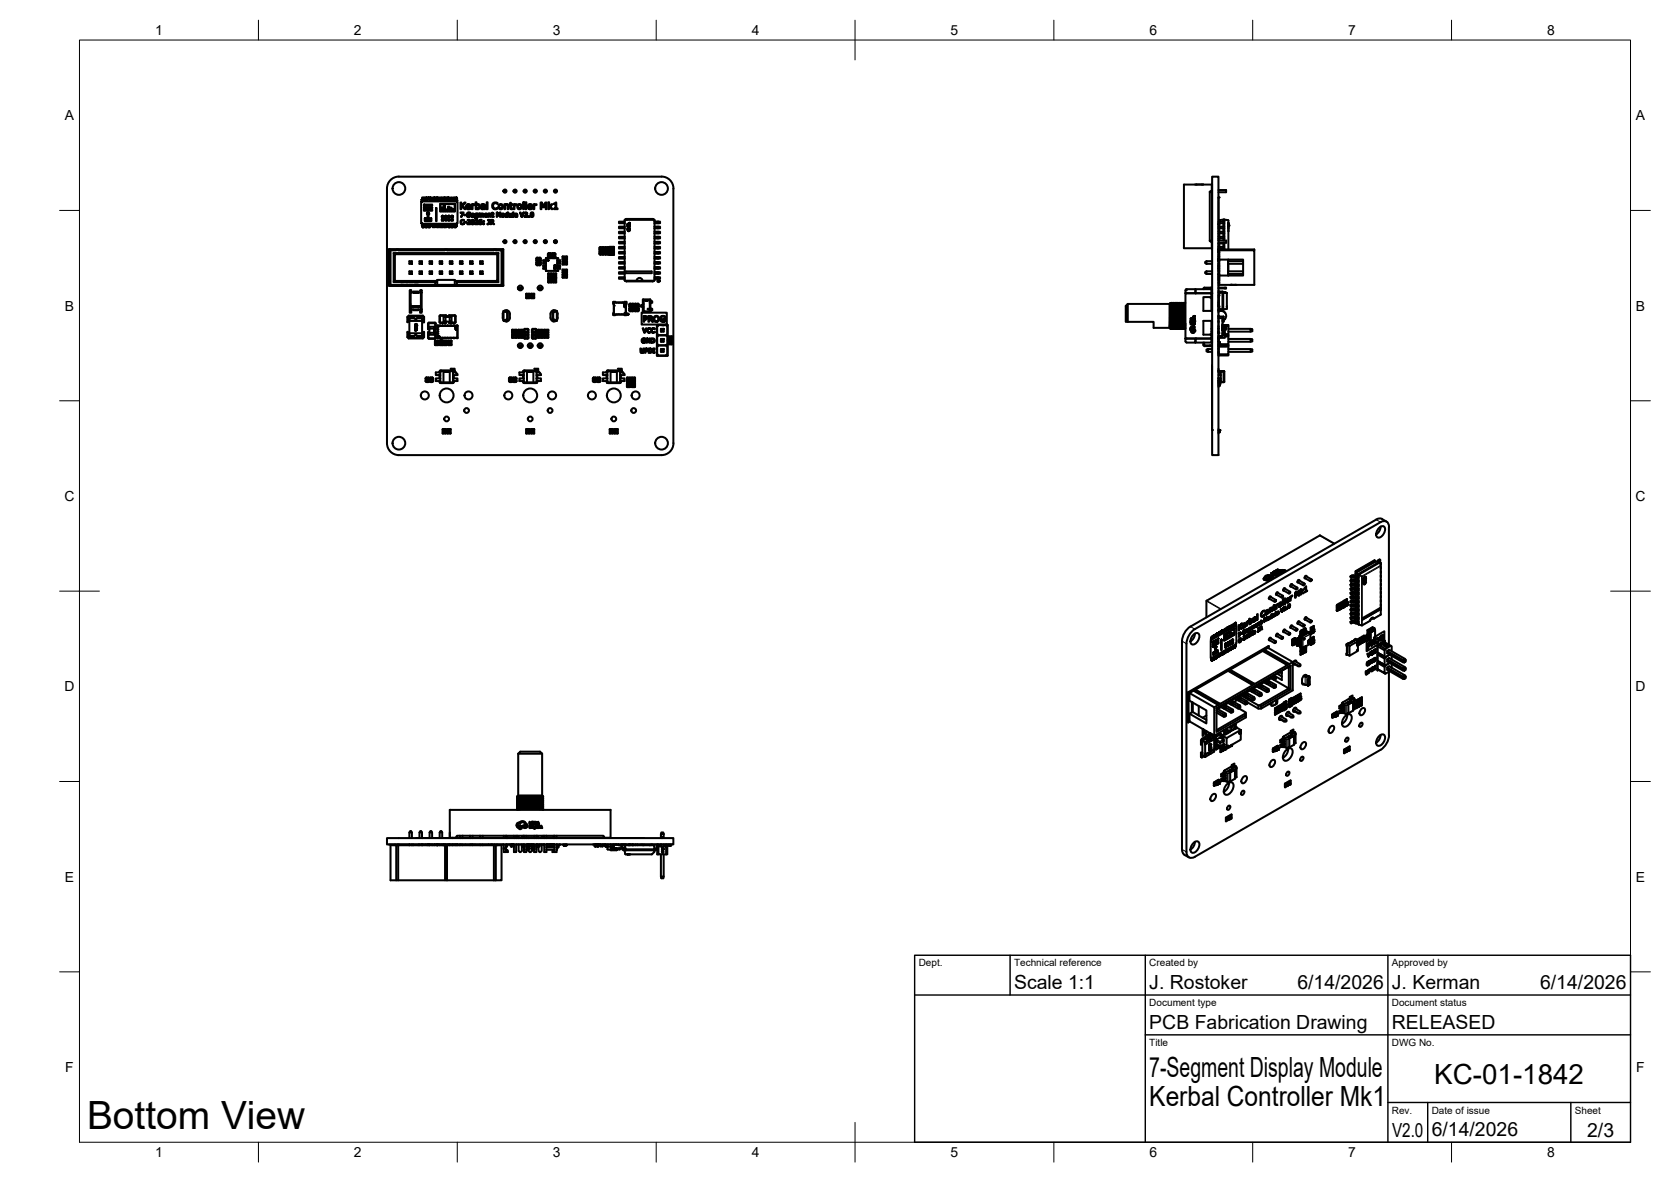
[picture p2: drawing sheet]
<svg xmlns="http://www.w3.org/2000/svg" width="420mm" height="297mm" viewBox="0 0 420 297" stroke-linecap="round" stroke-linejoin="round" font-family="sans-serif">
<defs><g id="words">
<text font-size="9.8" x="21.9" y="283.7">Bottom View</text>
<g font-size="7">
<text x="289" y="270.6">7-Segment Display Module</text>
<text x="360.6" y="272.3">KC-01-1842</text>
<text x="289" y="278.1">Kerbal Controller Mk1</text>
</g>
<g font-size="4.9">
<text x="255" y="248.5">Scale 1:1</text>
<text x="289" y="248.5">J. Rostoker</text>
<text x="326.2" y="248.5">6/14/2026</text>
<text x="350" y="248.5">J. Kerman</text>
<text x="387.2" y="248.5">6/14/2026</text>
<text x="289" y="258.6">PCB Fabrication Drawing</text>
<text x="350" y="258.6">RELEASED</text>
<text x="350" y="285.7">V2.0</text>
<text x="360" y="285.5">6/14/2026</text>
<text x="399.1" y="285.7">2/3</text>
</g>
<g font-size="3.5">
<text x="39" y="8.8">1</text>
<text x="89" y="8.8">2</text>
<text x="139" y="8.8">3</text>
<text x="189" y="8.8">4</text>
<text x="239" y="8.8">5</text>
<text x="289" y="8.8">6</text>
<text x="339" y="8.8">7</text>
<text x="389" y="8.8">8</text>
<text x="16.3" y="30.2">A</text>
<text x="411.3" y="30.2">A</text>
<text x="16.3" y="78">B</text>
<text x="411.3" y="78">B</text>
<text x="16.2" y="125.9">C</text>
<text x="411.2" y="125.9">C</text>
<text x="16.2" y="173.7">D</text>
<text x="411.2" y="173.7">D</text>
<text x="16.3" y="221.6">E</text>
<text x="411.3" y="221.6">E</text>
<text x="16.4" y="269.4">F</text>
<text x="411.4" y="269.4">F</text>
<text x="39" y="290.8">1</text>
<text x="89" y="290.8">2</text>
<text x="139" y="290.8">3</text>
<text x="189" y="290.8">4</text>
<text x="239" y="290.8">5</text>
<text x="289" y="290.8">6</text>
<text x="339" y="290.8">7</text>
<text x="389" y="290.8">8</text>
</g>
<g font-size="2.5">
<text x="231" y="242.9">Dept.</text>
<text x="255" y="242.9">Technical reference</text>
<text x="289" y="242.9">Created by</text>
<text x="350" y="242.9">Approved by</text>
<text x="289" y="252.8">Document type</text>
<text x="350" y="252.8">Document status</text>
<text x="289" y="262.9">Title</text>
<text x="350" y="262.9">DWG No.</text>
<text x="350" y="279.9">Rev.</text>
<text x="360" y="279.9">Date of issue</text>
<text x="396" y="279.9">Sheet</text>
</g>
</g></defs>
<!-- layer: Visible -->
<g fill="none" stroke="#000" stroke-width=".51">
<path d="M100.3 44.4h66a2.99 2.99 0 0 1 3 3M100.3 44.4a2.99 2.99 0 0 0-3 3v64a2.99 2.99 0 0 0 3 3M106 50.7l8.9-.1 .1 .3v5.2l-8.9 .1-.2-.2zM106 56.4l.4 .6 .3-.6 .3 .1 .2 .5 .3-.6 .2 .1 .2 .5 .3-.6 .1 .2-.3 .6-.2-.1-.2-.5-.3 .6-.3-.1-.2-.5-.2 .5-.2 .1zM106.2 49.6h.1v.6l-.3 .2zM106.5 49.6h.4l-.3 .2 .2 .1-.2 .3 .3 .1h-.4zM106.6 51.4h2l.1 .2-2 .1zM106.6 52.7l2-.1 .1 .3-2 .1zM106.6 52.1l2-.1 .1 .2-2 .1zM106.8 54.9l1.6-.1 .1 .7-1.6 .1zM107 55h1.3v.4h-1.3zM107 49.6l.4 .1v.6l-.4 .1z"/>
<path d="M107.1 50l.2 .2h-.2zM107.1 49.8l.1 .1zM107.4 53.5l.3-.1 .2 .2-.1 1.2h-.3zM107.7 49.6l.1 .1-.2 .2zM108 49.7h.4l-.3 .1 .3 .2-.1 .3h-.4l.3-.1-.3-.2zM108.6 56.4h.2l.1 .4 .2-.4 .2 .4 .2-.4h.1l-.2 .7h-.2l-.1-.4-.3 .4zM108.8 49.7l.5-.1v.3h-.4l.1 .3 .3-.1v.2l-.5-.1zM109.6 52.4h.2l-.1 3.2zM110.2 49.6l.5 .5v-.5h.2v.7l-.5-.4v.4h-.2zM110.6 56.4l.4 .1-.1 .3 .2 .3-.4-.2v.2h-.1zM110.7 51.2h3.7v2h-3.7zM110.7 56.5l.1 .2z"/>
<path d="M110.7 51.3h3.6v1.8h-.2v-.6h-.4v.6h-.1v-.9h-.4v.9h-.2v-1.1h-.4v1.1h-.2v-.5h-.3v.5h-.2v-1.6h-.4v1.6h-.2v-.9h-.3v.9h-.3zM111 49.6h.4l-.1 .7h-.2zM111.2 56.4h.2v.3l.3-.3a.34 .34 0 0 0-.2 .4 .34 .34 0 0 0 .3 .3h-.2l-.2-.3v.3h-.2zM111.5 49.6l.5 .1-.1 .4 .2 .2-.4-.2-.2 .2zM111.7 49.8l.1 .1zM111.8 56.5l.5-.1-.3 .2 .3 .2-.1 .3-.4-.1 .3-.1zM112.6 56.4l.4 .6 .3-.6 .2 .1 .2 .5 .3-.6 .3 .1 .2 .5 .3-.5 .1 .1-.3 .6-.3-.1-.2-.5-.3 .6-.2-.1-.2-.5-.2 .5-.3 .1zM113 49.6h.2v.6l.2 .1h-.4zM113.5 49.6h.1v.6l.2 .1h-.3zM113.9 49.6h.4l-.2 .2 .2 .1-.2 .3 .2 .1h-.4zM114.4 49.6l.5 .1-.1 .4 .2 .2-.4-.2v.2h-.2zM114.6 49.8l.1 .1z"/>
<path d="M115.8 50.9h.2v.9l.8-.9h.3l-.8 .8 .8 .8h-.3l-.6-.7-.2 .2v.6h-.2zM115.8 53.4h.8l-.5 1.1h-.2l.5-1zM115.9 55.4l.3-.2 .5 .1v.2l-.6-.1-.2 .3 .2 .5 .6-.1v.2l-.5 .1-.3-.2zM116.8 54l.4 .1zM116.8 55.8l.5 .1zM117.3 51.5l.4-.2 .4 .1 .2 .6h-.9v.1l.3 .3 .6-.2v.3l-.6 .1-.4-.2-.1-.4zM117.4 51.6l.5-.1 .2 .3h-.7zM117.5 53.5h.7v.1l-.3-.1-.3 .1v.2l.7 .2-.1 .4h-.8v-.1l.5 .1 .2-.1v-.2l-.6-.2zM117.6 55.3h.6v.5l-.5 .4 .6 .2h-.8l.6-.9-.2-.1h-.3zM118.6 55.4l.1-.2 .5 .2v.7l-.2 .3-.4-.2zM118.6 53.8l.3-.2 .3 .2v.3h-.6l.2 .3 .4-.1v.2l-.6-.1zM118.6 51.3l.3 .1a.2 .2 0 0 1 .3-.1 .2 .2 0 0 1 .1 .2l-.5 .2v.9h-.2z"/>
<path d="M118.6 53.9l.3-.1 .2 .2h-.5zM118.7 55.4l.2-.1 .2 .2-.1 .7h-.3zM119.4 53.8l.7-.1v.9l-.2 .2h-.5v-.2h.6v-.2h-.6zM119.5 55.3l.6 .1v.3l-.5 .5 .6 .2h-.7l.5-.8v-.2h-.5zM119.6 50.8h.2v.6l.5-.1 .3 .3v.6l-.3 .4h-.7zM119.6 53.8h.4l-.1 .5h-.3zM119.8 51.6l.5-.1 .2 .3a.44 .44 0 0 1-.2 .5 .44 .44 0 0 1-.5 0zM120.4 53.7h1.1l.1 .8-.3-.7-.2 .1v.6h-.2l-.1-.7-.3 .1v.6h-.1zM120.5 55.4l.6-.1-.5 .4h.5v.6l-.6-.1zM121.1 51.3h.6l.3 .2v1.1l-.2-.2-.3 .2a.45 .45 0 0 1-.6-.5 .45 .45 0 0 1 .7-.4 .21 .21 0 0 0 0-.3 .21 .21 0 0 0-.3 .1h-.3zM121.2 52.1v-.1a.29 .29 0 0 1 .4-.1 .29 .29 0 0 1 .1 .4l-.2 .1a.25 .25 0 0 1-.3 0 .25 .25 0 0 1 0-.3zM121.5 56.1h.2v.3h-.2z"/>
<path d="M121.5 55.5h.2v.2h-.2zM122 53.7l.5 .1 .1 .3-.7 .1 .3 .2 .3-.1v.2l-.6-.1-.1-.4zM122 53.8h.3l.1 .2h-.5zM122.4 50.8h.2v1.8h-.2zM122.7 55.3h.4v.9l-.3 .2h-.2l.3-.3v-.7zM122.8 53.7l.6 .1 .1 .7h-.2v-.6l-.2-.1-.2 .1-.1 .6zM123.4 55.3l.6 .1-.1 .5 .4 .5-.6-.5h-.2v.5h-.1zM123.5 55.4h.4v.3l-.4 .1zM123.7 53.4l.2 .3h.3l-.3 .1v.5l.3 .1-.1 .1-.4-.1zM124 51.1l.4-.2 .7 .1v.3l-.8-.2-.3 .5v.5l.3 .3 .8-.2a.63 .63 0 0 1-.9 .3l-.4-.5zM124.9 53.4h.2l.3 .6 .2-.6h.3v1.1h-.2v-.9l-.3 .6-.4-.6v.9h-.1zM125.6 51.6l.2-.1 .4 .1 .1 .5-.3 .3-.4-.1z"/>
<path d="M126.8 51.3l.9 .1 .1 1.2h-.2v-.9l-.2-.2-.4 .1v1h-.2zM127.1 53.8l.5-.1 .1-.4v1.2h-.6zM127.2 53.9l.4-.1v.5h-.4zM128 53.7h.2l.1 .7 .3-.1 .1-.6v.8l-.6-.1zM128.3 51h.2v.3h.4v.2h-.4v.8l.4 .1v.2l-.6-.2v-.9h-.2zM129 53.3h.1v1.2h-.1zM129.2 51.3h.2v.2l.5-.2v.2l-.5 .2v.9h-.2zM129.4 53.8l.3-.2 .3 .1 .1 .4-.6 .1 .2 .2 .4-.1v.2l-.7-.1zM129.6 53.8h.2l.2 .2h-.5zM130.3 51.6l.4-.1 .2 .1-.1 .8-.5-.2zM130.7 53.4h.2l.3 1 .4-1h.1l-.4 1.1h-.2zM131.5 50.8h.2v1.8h-.2z"/>
<path d="M131.9 53.4l.6 .1v.4l-.5 .5 .6 .1h-.7l.5-.8-.1-.2-.4 .1zM132.1 50.8h.3v1.8h-.3zM132.8 51.5l.4-.2 .5 .1 .1 .6-.9 .1 .3 .3 .6-.2v.3l-.7 .1-.3-.3zM132.9 54.3h.2v.2h-.2zM133 51.6l.5-.1 .1 .3h-.7zM133.5 53.5l.3-.1 .3 .2v.6l-.2 .3h-.3l-.2-.2zM133.6 53.6l.4 .1-.2 .7-.2-.1zM134.1 51.3h.2v.2l.6-.2v.2l-.5 .2-.1 .9h-.2zM135.9 50.9h.3l.5 .9 .4-.9h.3v1.7h-.2v-1.5l-.3 .6a.28 .28 0 0 1-.2 .4 .28 .28 0 0 1-.3-.4l-.3-.6v1.5h-.2zM137.9 50.8h.2v1.1l.6-.6h.2l-.5 .6 .6 .6-.3 .1-.5-.6-.1 .6h-.2zM139.3 51.1l.6-.2v1.5h.3v.2h-.9v-.2h.4v-1.1h-.4zM157.1 55.7h-1.5v.4h1.5"/>
<path d="M157.1 57h-1.5v.4h1.5M157.1 58.2h-1.5v.4h1.5M157.1 59.5h-1.5v.4h1.5M157.1 55.3v15.1M157.1 55.3l.1-.1h7.2l.2 .1M157.1 55.3h.1M157.4 55.1v.1M157.6 55.2h6.5M157.8 57l.2-.1zM157.8 56.6l.2 .1zM157.8 56.3l.2-.1v.2zM157.8 56.3h.1"/>
<path d="M157.8 56.4l.1 .1M157.9 56.4h.1M157.9 56.4l-.1 .2h.2M158 56.8h.1M158 56.9l-.2-.1 .1 .1M158 56.4v.2M158 56.8l-.1 .1M158 56.8v.1M158.1 56.9l.2 .1zM158.1 56.4l.2 .1zM158.1 56h.2v.1zM158.1 56.3h.2"/>
<path d="M158.1 56.1h.1M158.2 56.5l.2 .1zM158.2 56.7v.1M158.2 56.7h.1M158.2 56.2l-.1 .1h.2M158.2 56.2l-.1 .1M158.2 56.1l.1 .1M158.2 56.2l.1 .1M158.2 57.2l.1 .3-.2-.2-.3 .3 .1 .4h.3l-.1-.5 .3 .2-.1 .2M158.2 57.2a.4 .4 0 0 0-.5 .4 .4 .4 0 0 0 .6 .4v-.1M158.2 56.9h.1M158.3 56.7h-.1"/>
<path d="M158.3 56.8l-.1 .1M158.3 56.3h.1M158.3 56.9h.1M158.3 56.6v.1M158.3 56.8h-.1l.1 .1M158.3 56.8h.1M158.3 56.7h.1M158.3 56.8v.1M158.4 56.6h.1M164.2 55.1h-6.8M164.2 55.1v.1M164.6 55.3h.1"/>
<path d="M164.6 55.7h1.4v.4h-1.4M164.6 57h1.4v.4h-1.4M164.6 58.2h1.4v.4h-1.4M164.6 59.5h1.4v.4h-1.4M164.6 55.3v15.1M169.3 47.4v64M297.7 46.4h7v1.5l-.5 .3v12.4l.5 .3v1.5h-7zM300.9 46.4h.1M302.2 46.4h.1M302.5 46.4h-2M302.5 46.4h.1M304.2 48.3h.6"/>
<path d="M304.7 47.8h.1M304.8 46.1v16.6M304.8 44.4h1.6v70h-1.6zM306.4 57h.2v.4h-.2v.8h.2v.4h-.2v.9h.2v.4h-.2v.6h1.9v.5h-1.9M306.4 47.8h1.9v.5h-1.9M306.4 55.7h.2v.4h-.2M306.4 50.6v5.8M306.4 56.4h.1M306.4 56.4v.8M306.4 49.6v.8M306.6 56.1v.9M306.6 57.4v.8"/>
<path d="M306.6 58.6v.9M306.6 59.9v.6M306.6 55.7h1.2v.4h-1.2M306.6 57h1.2v.4h-1.2M306.6 58.2h1.2v.4h-1.2M306.6 59.5h1.2v.4h-1.2M307.6 55.3v.4M307.6 56.1v.9M307.6 57.4v.8M307.6 58.6v.9M307.6 59.9v.6M307.6 55.2v.1"/>
<path d="M307.6 55.3h.1M307.8 55.3v.4M307.8 56.1v.9M307.8 57.4v.8M307.8 58.6v.9M307.8 59.9v.6M307.8 55.3h.1M307.9 55.2v.1M308.7 55.3l-.9-.1-1.1 .1-.1 .4M308.7 55.3l.2 .2M308.9 56.9v.1M308.9 56.8v.1"/>
<path d="M308.9 56.9h.1M308.9 56.8h.1M308.9 56v.2M308.9 57.2v.9M308.9 56.1h.1M308.9 57.4h.1M308.9 55.5v7.2M308.9 56.3h.1M308.9 56.2h.1M308.9 56h.1M308.9 57.3h.1M308.9 57.9h.1"/>
<path d="M308.9 56.6h.1M308.9 56.6v.1M308.9 56.4v.2M308.9 56.2v.2M308.9 56.4h.1M97.9 62.6h28.5M97.9 62.6l-.1 .1v9l.1 .2h28.5l.2-.3M97.9 62.6h.1M98.2 62.9h1.4v-.2h.5v.2h11.8v-.2h.5v.2h11.8v-.2h.5v.2h1.4v8.7h-27.9zM99 63.6l.3 .3M99.3 70.6h10.4M99.6 62.9h-1.6v8.7h11.4l.1-.7h-10.5v-7.3h26.3"/>
<path d="M100.1 62.9h11.8M100.7 71.6h.2M100.9 71.6h1.7M102.4 79.6l.1 1.4zM102.9 71.6h.6M102.9 65.6h.7v.7h-.7zM102.9 68.2h.7v.6h-.7zM102.9 65.6l.2 .3M102.9 68.2l.2 .2M103.2 73.5v4.2M103.2 73.5h2.6M103.2 77.7h2.6"/>
<path d="M103.3 73.1h-.1v3.3M103.3 73.1v-.2l-.3 .1v5.6h.4v-.4h-.2v-1.6M103.4 66.1l-.5 .2M103.4 65.9h-.3v.2M103.4 68.6l-.5 .2M103.4 68.4h-.3v.2M103.4 77.1h2.2M103.4 77h2.2M103.4 76.9h2.2v.3h-2.2zM103.5 71.6h.1M103.5 71.6h.6M103.6 65.6l-.2 .3 .2 .4"/>
<path d="M103.6 68.2l-.2 .2 .2 .4M103.9 73.5v-.2h1.3v.2M103.9 77.8v.2h1.3v-.2M104 73.5h.1M104 80h-1.1v4.4h1.1M104 79.9h.1M104.1 73.5h.1M104.1 73.6h.1M104.1 71.6h.1M104.2 71.6h.9M104.2 73.5v.1M104.2 73.5h-.1"/>
<path d="M104.2 73.5h.1M104.2 73.6h.1M104.3 73.5h-.1M104.3 73.5h.1M104.3 73.6h.1M104.4 73.5h.1M104.4 73.6h.1M104.5 73.6h.1M104.5 73.5h.1M104.5 73.5h-.1M104.7 73.6h.1M104.7 73.5h.1"/>
<path d="M104.7 73.5h-.1M104.7 73.5l.2 .1M104.8 73.6h.1M104.8 79.9l-.3 .3-.3-.2h-1.3v.7h3.2v-.7h-1.3M104.9 73.5h.1M104.9 73.6h.1M104.9 73.5l.1 .1M104.9 73.5h.2M105 73.5h-.2h.1M105 73.5h.1M105 80h1.1v4.4h-1.1M105 79.9h.1"/>
<path d="M105.1 73.6h-.1M105.1 73.5h.1M105.5 65.6h.6v.7h-.6zM105.5 68.2h.6v.6h-.6zM105.5 65.6l.2 .3M105.5 68.2l.2 .2M105.8 76.4l.1-3.3-.2-.2 .3 .1v5.2M105.8 76.6l.1 1.5h-.3v.5h.4v-.4M105.8 73.5v4.2M105.9 66.1l-.4 .2M105.9 65.9h-.2v.2M105.9 68.6l-.4 .2"/>
<path d="M105.9 68.4h-.2v.2M106 78.2h.1M106.1 65.6l-.2 .3 .2 .4M106.1 68.2l-.2 .2 .2 .4M106.3 79.3l-3.6 .1 3.6 .1M106.3 79.3v.2M106.5 79.6l.1 1.4zM108 68.2h.6v.6h-.6zM108 65.6h.6v.7h-.6zM108 68.2l.2 .2M108 65.6l.2 .3M108.5 68.6l-.5 .2"/>
<path d="M108.5 68.4h-.3v.2M108.5 66.1l-.5 .2M108.5 65.9h-.3v.2M108.6 68.2l-.1 .2 .1 .4M108.6 65.6l-.1 .3 .1 .4M109.5 70.9l.4-.3v1M109.7 71.6h4.9M109.9 70.6v-.3h4.4v1.3M110.6 65.6h.6v.7h-.6zM110.6 68.2h.6v.6h-.6zM110.6 68.2l.2 .2M110.6 65.6l.2 .3"/>
<path d="M110.7 79.2l1.5 .1-1.5 .1M110.7 79.2l-.2 .2v1.5l.2 .3M110.7 79.4v1.6M111 66.1l-.4 .2M111 65.9h-.2v.2M111 68.6l-.4 .2M111 68.4h-.2v.2M111.2 65.6l-.2 .3 .2 .4M111.2 68.2l-.2 .2 .2 .4M111.6 79.6h.4M111.6 79.5l-.1 1.3h.5M111.9 79.6h.1"/>
<path d="M112 79.6h.1M112 79.6h1.1M112 79.6l-.1 1.2M112 79.5v.1M112 79.5h.1M112.2 79.6h.1M112.3 79.6h.1M112.4 79.6h.1M112.4 62.9h11.8M112.5 79.6h-.1M112.5 79.6h.1M112.6 79.6h.2"/>
<path d="M112.6 79.6h.1M112.8 79.6h.1M112.9 79.4h1.5v1.6h-1.5M112.9 79.2l1.6 .1 .1 1.6-.2 .3h-1.5M112.9 79.2v.2M113 79.6h.5M113 79.6h.1M113.1 68.2h.6v.6h-.6zM113.1 65.6h.6v.7h-.6zM113.1 65.6l.2 .3M113.1 68.2l.2 .2M113.1 79.6h.1"/>
<path d="M113.1 79.5h.1M113.1 79.5v1.3M113.5 79.5v1.3h-.5M113.5 68.6l-.4 .2M113.5 68.4h-.2v.2M113.5 66.1l-.4 .2M113.5 65.9h-.2v.2M113.7 68.2l-.2 .2 .2 .4M113.7 65.6l-.2 .3 .2 .4M114.3 70.6l.6 .3M115.6 68.2h.7v.6h-.7zM115.6 65.6h.7v.7h-.7z"/>
<path d="M115.6 68.2l.2 .2M115.6 65.6l.2 .3M116.1 68.6l-.5 .2M116.1 68.4h-.3v.2M116.1 66.1l-.5 .2M116.1 65.9h-.3v.2M116.3 68.2l-.2 .2 .2 .4M116.3 65.6l-.2 .3 .2 .4M118.2 68.2h.6v.6h-.6zM118.2 65.6h.6v.7h-.6zM118.2 68.2l.2 .2M118.2 65.6l.2 .3"/>
<path d="M118.6 68.6l-.4 .2M118.6 68.4h-.2v.2M118.6 66.1l-.4 .2M118.6 65.9h-.2v.2M118.8 68.2l-.2 .2 .2 .4M118.8 65.6l-.2 .3 .2 .4M120.7 68.2h.7v.6h-.7zM120.7 65.6h.7v.7h-.7zM120.7 68.2l.2 .2M120.7 65.6l.2 .3M121.2 68.6l-.5 .2M121.2 68.4h-.3v.2"/>
<path d="M121.2 66.1l-.5 .2M121.2 65.9h-.3v.2M121.4 68.2l-.2 .2 .2 .4M121.4 65.6l-.2 .3 .2 .4M124.7 62.9h1.6v8.7h-11.4M125 63.9v6.7h-10.4M125 63.9h-25.7v6.7l-.3 .3M125 70.6l.3 .3M125.3 63.6v7.3h-10.4v.7M125.3 63.6l-.3 .3M126.4 62.6l.2 .2M126.6 62.8v8.9"/>
<path d="M126.6 78.2v2.4M126.6 78.3l-.2 .6v1.2l.2 .4M126.8 78.1l-.2 .1 .2 .1M126.8 78.1a.9 .9 0 0 1 1.4 .8v1a.9 .9 0 0 1-1.4 .7M126.8 78.3l.7 .2M126.9 78.2l.8 .4v1.7l-.8 .3M126.9 78.1h.6M126.9 78.1h-.1M127.3 78l-.4 .1M127.4 78.5v1.7M127.5 78v.4M130.2 72.5h1.2"/>
<path d="M130.2 72.3h.5M130.3 72.7h1M130.4 72.3v.2M130.7 72.5v-.2h.2v.2M130.9 72.3h.5M131.2 72.3v.2M133 74.2l-.2-.1v.5h1v-.5l-.2 .1M133 74.1h.6v.5h-.6zM133 74.6h.1M133 74.1h.6M133.1 73.9v-.1h-.8v1.1h.8l-.7-.1v-.8h.7M133.1 74.6h.2"/>
<path d="M133.3 74.6h.1M133.4 74.6h.1M133.5 74.6h.1M133.5 74h.7v.8h-.7M133.5 73.8h.8v1.1l-.8 .1M133.6 74.8v.1M133.6 73.8v.1M133.6 74.6h.1M134.8 66.4l.1-.5 .1 .5M134.8 66.4h.1M134.9 66.4l.2 .3M135 66.4h.1"/>
<path d="M135 66.4l.1 .1M135 64.8h.7M135.1 64.8l-.3 .2 .1 .6 .1-.7h.7M135.1 64.8h.1M135.1 66.5h.6M135.1 66.7h.6M135.1 66.7h.1M135.1 66.5h.1M135.1 65.5l.1-.3h.5v.3M135.1 65.4v.6M135.1 66h.1M135.1 65.4h.1"/>
<path d="M135.2 66h.4M135.2 65.4h.4M135.2 72.3h.5M135.2 72.5h.5M135.3 72.7h1M135.4 72.3v.2M135.6 66h.1M135.6 65.4h.1M135.6 65.8h.1M135.6 65.7h.1M135.6 65.4v.6M135.6 65.9h.1"/>
<path d="M135.6 65.5h.1M135.7 66v.2h-.5l-.1-.2M135.7 65.8h.1M135.7 65.8h-.1M135.7 65.8v.1M135.7 72.3h.7M135.7 72.3v.2h.2v-.2M135.8 64.9h.1M135.8 64.9v.1M135.8 64.8h.1M135.8 66.5h.1M135.8 64.8l.2 .2"/>
<path d="M135.8 66.7h.1M135.8 66.4v.1M135.8 66.4h.1M135.8 65l.1 .6 .1-.6M135.8 65h.1M135.9 72.5h.5M136 66.4h.1M136 65h.1M136 66.4l-.1-.5-.1 .5M136 66.4l-.2 .3M136.2 72.3v.2M137.2 65.4h-.7v.2h.7"/>
<path d="M137.2 66h-.7v.3h.7M137.2 66.7h-.7v.2h.7M137.2 67.3h-.7v.3h.7M137.2 64.9v3.1M137.3 68h2.9M137.3 64.9h2.9M137.7 64.8v.1M137.8 63.8v.7M137.8 64.5h.1M137.9 68.7l.8 .1h-.7v.9h.7v.2l-.7 .1v.8l.7 .1-.8 .1M137.9 68.7v2.3M137.9 63.8v.7"/>
<path d="M137.9 64.5h.1M137.9 64.5l.7 .2-.6 .1-.2-.3M137.9 63.8h.1M138 63.6h.5v.2M138 63.8h.5M138 63.8h-.1M138 63.8h.1M138 63.6l-.2 .2M138 63.6h.1M138.2 64v.4M138.2 64l.2-.1v.5h.6M138.2 64.4h.3"/>
<path d="M138.5 64h.5M138.5 64.8v.1M138.5 69h-.2v.5h.2M138.5 70.2h-.2v.5h.2M138.5 69h.6v.5h-.6v-.5h.6M138.5 70.7h.6v-.5h-.6v.5h.6M138.5 69v.1M138.5 70.6v.1M138.5 69.5h.6M138.5 70.2h.6M138.6 69h.1M138.6 70.7h.2"/>
<path d="M138.7 64h.1M138.7 69h.1M138.7 64h.2M138.8 69h.1M138.8 69h.2M138.9 70.7h.1M139 64h.2M139 64.8l-.1 .1M139 64.4h.2M139 63.9v.5M139 70.7h.1M139 68.7l.9 .1-.1 2.2-.8-.1 .7-.1v-.8h-.6l-.1-.2 .7-.1v-.9z"/>
<path d="M139.1 78.4l-.2 .2v1.6l.2 .2M139.1 78.1h.6M139.1 78v.4M139.1 69h.2v.5h-.2M139.1 70.2h.2v.5h-.2M139.1 69v.1M139.1 70.6v.1M139.2 64v.4M139.3 78l.4 .1M139.4 67.3h.1M139.4 63.6l-.5 .1 .5 .1M139.4 64.6l-.5 .1 .5 .1"/>
<path d="M139.4 64.8h.1M139.4 63.6l.3 .2v.7M139.4 63.6h.1M139.4 64.6h.1M139.4 63.8h.1M139.4 67.5l.1 .1M139.4 67.2h.1M139.4 67.5h.1M139.4 67.7h.1M139.4 66.7l.1 .2v-.1M139.4 66.7h.1M139.5 67.5h.1"/>
<path d="M139.5 67.2h-.1M139.5 67.3h-.1M139.5 67.3h.1M139.5 67.2h.1M139.5 66.9l.1 .1M139.5 67.6h.1M139.5 66.6l.2 .1M139.5 63.8h.1M139.5 64.5l-.1 .1M139.5 63.8v.7M139.5 64.5h.1M139.5 66.8l.1-.2 .1 .3-.3 .1"/>
<path d="M139.5 67.5v.1M139.6 67.2h.1M139.6 67.3h.1M139.6 67.4h.1M139.6 67.5h.1M139.6 67.2v.1M139.7 67.5h.1M139.6 67h.1M139.7 64.5l-.3 .3M139.7 64.5h.1M139.7 67.4h.1M139.7 64.8l.1 .1"/>
<path d="M139.7 78.1l.3 .1-.2 .1M139.7 66.7v.2M139.7 67.2h.1M139.7 78.2l-.6 .2M139.8 78.3l-.7 .3v1.6l.9 .4h-.3M139.8 78.1a.92 .92 0 0 0-1.4 .8 1.77 1.77 0 0 0 .3 1.6l.4 .3 .7-.2M140 78.2v2.4M140 78.3l.2 .6M140.1 65.4h.8v.2h-.8M140.1 66h.8v.3h-.8M140.1 66.7h.8v.2h-.8M140.1 67.3h.8v.3h-.8"/>
<path d="M140.1 64.9v3.1M140.2 78.9v1M140.2 79.9l-.2 .6M141.4 69l.1 .8 1.1-.1M141.4 69h.2M141.5 66.5h1M141.6 69v.6h.8v-.6M141.8 65.5h.1M141.8 65.6h.1M141.8 65.5v.1M141.8 65.6v.1M141.8 65.7h.1"/>
<path d="M141.8 65.3v.2M141.8 68.5v.6M141.8 65.2h.1M141.8 65.8h.1M141.8 68.5h.1M141.8 65.2h.4v.6h-.4zM141.8 68.5h.4v.6h-.4zM141.8 69.1h.1M141.8 68.5v-.2h.5v1h-.5v-.2M142.2 65.2l.1-.2h-.5v1h.5l-.1-.2M142.2 65.2h.1M142.2 65.8h.1"/>
<path d="M142.2 68.5h.1M142.2 69.1h.1M142.3 68.7h.1M142.3 68.6v.1M142.3 68.6h.1M142.3 68.5v.1M142.3 68.8v.2M142.3 65.2v.6M142.3 65.2h-.1M142.3 68.5h-.1M142.5 69h.1M142.6 64.5v.7"/>
<path d="M142.6 65.7v.7M142.6 67.8v.7M142.6 69v.7M142.6 66.4l-.1 .1M142.6 67.8h-1.1l-.1 .7h.2v-.6h.8v.6h.2M142.6 65.7h-.1l-.1 .6h-.8l-.1-.7v.9M142.6 64.5h-1.1l-.1 .7h.2v-.6h.8v.6h.2M150.7 62.3v.5M150.7 63.3v.5M150.7 63.8l.2 .2M150.7 63.3h.2M150.7 62.8h.2"/>
<path d="M150.7 63.8h.1M150.9 63.3v.5M150.9 63.8h.1M150.9 63.8h.7M150.9 62.3h.7M150.9 62.1h.7M150.9 62.1l-.2 .2M150.9 64h.1M151 62.1h-.1M151 63.8h.1M151 62.2l-.1 .6M151 62.2h.1"/>
<path d="M151 63.3v.2h.5M151 63.3h.1M151 62.8h.1M151 62.8v.5M151.1 63.3h.4v.2M151.1 62.8h.4M151.5 62.6h-.5v.2M151.5 63.3h.1M151.5 62.8h.1M151.5 63.1h.1M151.5 63h.1M151.5 62.8v.5"/>
<path d="M151.5 63.2h.1M151.5 62.6v.2M151.5 63.1v.1M151.6 62.2h.1M151.6 62.2l.1 .6M151.6 62.1h.1M151.6 62.1l.2 .2M151.6 63.8h.1M151.7 63.3v.5M151.7 63.8h-.1M151.7 62.8h.2M151.7 63.3h.2"/>
<path d="M151.7 62.3h.1M151.8 62.3v.5M151.8 63.3v.5M151.9 63.8h.1M151.9 62.3h.1M151.9 63.8l-.2 .2h-.8M152 63.3v.5M152 62.8h.1M152 63.8l.2 .2M152 63.3h.1M152 63.8h.1M152.1 63.3v.5"/>
<path d="M152.1 63.8h.1M152.2 63.8h.7M152.2 64h.7M152.2 62.3h.7M152.2 62.1h.7M152.2 62.1l-.2 .2v.5M152.2 64h.1M152.2 62.1h.1M152.2 62.2l-.1 .6M152.2 63.8h.1M152.2 62.2h.1M152.3 63.3v.2h.5"/>
<path d="M152.3 63.3h.1M152.3 62.8h.1M152.3 62.8v.5M152.3 63.3h.5v.2M152.3 62.8h.5M152.8 62.6h-.5v.2M152.8 62.8h.1M152.8 62.8v.5M152.8 63.1h.1M152.8 63h.1M152.8 63.1v.1M152.8 62.6v.2"/>
<path d="M152.9 62.2h.1M152.9 62.2l.1 .1M152.9 62.1h.1M152.9 62.1l.2 .2M152.9 63.8h.1M152.9 64h.1M153 62.3v.5M153 63.3v.5M153 63.8h-.1M153 63.8h.1M153 62.8h.1M153 63.3h.1"/>
<path d="M153 62.3h.1M153.1 62.3v.5M153.1 63.3v.5M153.1 63.8h.1M153.1 62.3h.1M153.1 63.8l-.2 .2M153.2 62.8l.1-.8h1.1v.8M153.2 63.3l.1 .7 1 .1 .1-.8M153.3 62.8h.1M153.3 63.3h.1M153.4 62.8v-.6h.8v.6M153.4 63.3v.6h.8v-.6"/>
<path d="M153.6 63.3h.5v.2h-.5zM153.6 63.3h.1M153.6 62.8h.1M153.6 62.8v.5M153.6 62.8h.5M154.1 63.3h.1M154.1 62.8v.5M154.1 62.8v-.2h-.5v.2M154.1 62.8h.1M154.1 63v.1M154.1 63h.1M154.1 62.9v.1"/>
<path d="M154.3 63.3h.1M154.3 62.8h.1M154.3 76h3.1v3h-3.1zM154.3 76.6v.2M154.3 77v.2M154.3 77.4v.2M154.3 77.8v.2M154.3 78.2v.2M154.7 75.8l-.5 .1v.4l.1 .1v-.4h.4M154.7 79h-.4l-.1-.3v.5h.5M154.7 75.8v.2M154.7 79v.2"/>
<path d="M155 76h.2M155 79h.2M155.2 79h.1M155.4 76h.2M155.4 79h.2M155.8 76h.2M155.8 79h.2M156.1 76h.3M156.1 79h.3M156.5 76h.3M156.5 79h.3M157 77v.1"/>
<path d="M157.1 76.7h.1M157 76.6h.1M157 76.6l.1 .1M157.1 76.5h.1M157.1 76.3h.1M157 77.1h.1M157 77l.2-.2-.2 .1 .1 .2M157 76.5h.1M157 76.4h.1M157 75.9h.5v.5l-.1-.4zM157 79.1l.4-.1 .1-.3v.5zM157 76.4v.1"/>
<path d="M157 76.4l.1 .1M157 77.1l.2 .1 .1-.2-.1-.1v.2h-.1M157.1 60.8h-1.5v.4h1.5M157.1 62h-1.5v.4h1.5M157.1 63.3h-1.5v.4h1.5M157.1 64.6h-1.5v.4h1.5M157.1 65.9h-1.5v.4h1.5M157.1 67.1h-1.5v.4h1.5M157.1 68.4h-1.5v.4h1.5M157.1 69.7h-1.5v.4h1.5M157.1 70.4h.1M157.1 70.4l.1 .2h7.2l.2-.2"/>
<path d="M157.1 76.4h-.1M157.1 76.6h.1M157.1 76.4v.1M157.1 77.1h.1M157.2 76.7h.1M157.2 76.4h.1M157.2 76.2h.1M157.2 76.6h.1M157.2 76.3h.1M157.3 76.5h.1M157.2 76.3v.1M157.2 76.5v.1"/>
<path d="M157.2 76.6v.1M157.2 76.5h.1M157.2 77.1h.1M157.3 76.6h-.1M157.3 76.6h.1M157.3 68.2h6.6v.5h-6.6zM157.4 78.2v.2M157.4 77.8v.2M157.4 77.4v.2M157.4 77v.2M157.4 76.6v.2M157.4 70.6l.1 .1h6.6l.1-.1"/>
<path d="M157.6 70.6h6.5M158.2 78l.1-.6v.6M158.2 76.5l.1 .6v-.6M158.2 76.5h.1M158.2 78l.2 .2M158.2 78h.1M158.4 76.5h.1M158.4 78h.1M158.4 78v.1M158.4 78.1h.7M158.4 78.2h.7M158.4 76.3h.7"/>
<path d="M158.4 76.5h.7M158.4 76.3l-.2 .2M158.4 78.2h.1M158.4 76.3h.1M158.4 78.1h.1M158.5 77.5v.3h.5M158.5 76.8v.2M158.5 77.2h.1M158.5 77.3h.1M158.5 77.1v.1M158.5 77.1h.1M158.5 77h.1"/>
<path d="M158.5 77.5h.1M158.5 77l.1 .5h.4M158.5 77.2v.1M158.5 76.8h.5M158.6 77h.4M159 77h.1M159 77.6h.1M159 77.5v.3M159 77v.6M159 76.8v.2M159.1 76.5h.1M159.1 76.3h.1"/>
<path d="M159.1 78.1h.1M159.1 78.1l.2-.7 .1 .6-.3 .2M159.1 78.2h.1M159.1 76.3l.3 .2M159.2 76.5l.1 .6v-.5M159.2 76.5h.1M159.4 76.5h.1M159.5 76.5v.5h.1M159.5 78l.2 .2M159.5 76.5h.1M159.5 78h.1M159.6 76.5v.6"/>
<path d="M159.6 77.5v.5M159.6 76.5h.1M159.6 77.5h-.1v.5M159.6 78h.1M159.6 78l.1 .1M159.7 78.1h.7M159.7 78.2h.7M159.7 76.3h.7M159.7 76.5h.7M159.7 76.3l-.2 .2M159.7 78.2h.1M159.7 76.3h.1"/>
<path d="M159.7 78.1h.1M159.7 76.5h-.1M159.7 76.5h.1M159.8 77.5v.3h.5v-.3M159.8 76.8v.2M159.8 77.2h.1M159.8 77.3h.1M159.8 77.1v.1M159.8 77.1h.1M159.8 77h.1M159.8 77.5h.1M159.8 77v.5h.5v-.5"/>
<path d="M159.8 77.2v.1M159.8 76.8h.5M159.8 77h.5M160.1 70.4a.73 .73 0 0 1 .7-.6 .73 .73 0 0 1 .7 .6M160.3 76.8v.2M160.4 76.5h.1M160.4 78.1l.2-.7v.6l-.2 .2M160.4 76.3h.1M160.4 78.1h.1M160.4 78.2h.1M160.4 76.3l.2 .2M160.5 76.5l.1 .6v-.5"/>
<path d="M160.5 76.5h.1M160.6 76.5h.1M161.3 78.6h6.4v3h-6.4zM161.5 76.7h-.3v.4h.3M161.5 77.1h.1M161.5 76.7h.1M161.5 77.1h.3M161.5 76.7h.3M161.6 75.3v1.1M161.6 77.4v1M161.6 77.3h.2M161.6 75.3l1.9-.1v.2"/>
<path d="M161.8 79.4h.7l.3 .3-.2 .5-.6 .1v.6h-.2zM161.8 77.4v.9l1.8 .1h-2M161.9 78.3h1.4M162 79.6l.5 .1-.1 .4-.4 .1zM162.2 75.4h.1M162.3 75.4h.1M162.4 75.4h.1M162.5 75.4h.1M162.6 75.4h.1M162.6 75.4h.2M162.7 75.4h-.1M162.7 75.4h.1"/>
<path d="M162.8 75.4h.1M162.8 75.4h-.1M162.9 75.4h-.1M162.9 75.4h.1M163 79.4h.7l.3 .2v.4l-.3 .2 .5 .7h-.2l-.5-.6h-.3v.6h-.2zM163.2 79.6h.5v.4l-.5 .1zM163.3 75.4h-1.5l.1 2.9M163.3 75.4v2.9M163.4 77.6h.6v.4h-.6M163.4 75.7h.6v.4h-.6M163.4 76.4l.1-.1 .1 1h-.2M163.5 75.4h-1.7v.9h-.2"/>
<path d="M164.6 60.8h1.4v.4h-1.4M164.6 62h1.4v.4h-1.4M164.6 63.3h1.4v.4h-1.4M164.6 64.6h1.4v.4h-1.4M164.6 65.9h1.4v.4h-1.4M164.6 67.1h1.4v.4h-1.4M164.6 68.4h1.4v.4h-1.4M164.6 69.7h1.4v.4h-1.4M164.6 70.4h.1M166.2 79.6l.5-.2 .6 .1v.2l-.9-.1-.2 .4 .1 .5 .3 .2h.5v-.4h-.4v-.2h.6l-.1 .7-.6 .1-.5-.2-.2-.7zM283.6 76.4v4.5h-.5v-2.4a2.04 2.04 0 0 1 .5-2.1h10.5M294.1 76.4v6"/>
<path d="M294.3 76.2l-.2 6.1 .2-2.9v3.2M294.3 76.2l-.2 .2M294.3 76.2v.1M294.3 76.3l-.2 6M294.4 76.1l-.1 3.3M294.4 76.1h.3M294.4 76.1l-.1 .2M294.7 76.1l-.2 6.4-.2 .1M294.7 76.1l.2 .2M294.9 76.3l-.3 6.1M294.9 76.1v.2M295 76.1l-.3 6.5-.1-.2"/>
<path d="M295 76.1h.3M295.3 76.1l-.3 6.3v.2h-.3M295.3 76.1l.1 .2M295.4 76.1l-.2 6.5-.1-.2M295.4 76.1l-.3 6.3M295.4 76.1h.4M295.8 76.1l-.3 6.5h-.3M295.8 76.1v.2M295.8 76.3l-.3 6.3M296 76.1l-.3 6.5-.1-.2M296 76.1h.2M296 76.1l-.2 .2"/>
<path d="M296.2 76.1l-.2 6.4v.1h-.3M296.2 76.1l.2 .2M296.4 76.3l-.3 6.1M296.4 76.1v.2M296.5 76.1l-.3 6.5-.1-.2M296.5 76.1h.3M296.8 76.1l-.3 6.3v.2h-.3M296.8 76.1l.1 .2M296.9 76.1l-.2 6.5-.1-.2M296.9 76.1l-.3 6.3M296.9 76.1h.3M297.3 76.1l-.3 6.4-.3 .1"/>
<path d="M297.3 76.1v.2M297.3 76.3l-.3 6.3M297.5 76.1l-.3 6.5-.1-.2M297.5 76.1h.3M297.5 76.1l-.2 .2M297.8 76.1l-.3 6.4v.1h-.3M297.8 76.1l.1 .2M297.9 76.3l-.3 6.1M297.9 76.1v.2M298 76.1l-.3 6.5-.1-.2M298 76.1h.1M298.2 72.8l.2 .2"/>
<path d="M298.2 72.8l2.4-.1v1v-1h4v1h-6.5zM300 79.5l.4-.1-.1 .1 .1 .2zM300 79.9l.3-.1 .1 .3h-.4zM300 79.6l.2-.1v.1zM300.1 79.8h.2M300.3 79.8v.2h-.3l.1-.1M303.4 68.2h1.4M303.4 65.6h1.4M303.4 65.6l-.3 .3v.2l.3 .2M303.4 68.2l-.3 .2v.2l.3 .2M303.4 65.6v.7M303.4 68.2v.6"/>
<path d="M303.4 66.3h1.4M303.4 68.8h1.4M304.2 60.5h.6M304.4 74.7l.2 .1M304.5 72.3v.2M304.6 74.7v3.4M304.7 61h.1M304.8 72.5v5.6M304.8 78.1h-2.2v-3.4h2v-1h-6.5v11.4M304.8 72.5h-1.9l-.1 .2M304.8 72.3h-1.9l-.3 .4M306.4 65.4h.1"/>
<path d="M306.4 64.4h.2M306.4 62.8h.1M306.4 63.3h.1M306.4 62.6l.5 .1M306.4 69h.1M306.4 66.7v.2M306.4 67.3v.3M306.4 77h.1M306.4 75.7h.1M306.4 62h.2v.4h-.2M306.4 64h.2M306.4 65.5h.1"/>
<path d="M306.4 77h.2M306.4 69h.2M306.4 74.6h.1M306.4 69.5h.2M306.4 70.2h.2M306.4 72.3h1.9v.2h-1.9M306.4 68.2h.2M306.4 65h.1M306.4 64.6h.2M306.4 67.1h.1M306.4 70.1h.2M306.4 69.7h.2"/>
<path d="M306.4 76h.1M306.4 76.4h.1M306.4 77.8h.1M306.4 80h.1M306.4 66.3h.2M306.4 70.4h.2M306.4 71h.2M306.4 63.4h.2M306.4 62v9.9M306.4 79.2v.4M306.4 72.9v5.7M306.4 79.6v3.8"/>
<path d="M306.4 65.4v.2h.2M306.4 62.8v.5M306.4 77.8l.2 .2h.8l.2-.2M306.4 80h1M306.4 73.5l.2-.2h.8l.2 .2M306.4 65.4l.2 .1M306.4 62.8h.2M306.4 65v.2M306.4 79.6h1.2M306.4 66.3v.4h.2M306.4 79.5v.1M306.5 69h.1"/>
<path d="M306.5 77.9l-.1 .2 1.3 .2M306.5 76v.6M306.5 76.8l-.1 .2M306.5 68h.1M306.5 65h-.1M306.5 74.3v2.6M306.5 76.9l.1 .9h1M306.6 69h.1M306.6 65.2h-.2M306.6 67.6h-.2v.3M306.6 62.9h8.8v8.7h-8.8v-6.4M306.6 65.2h6v4h-6"/>
<path d="M306.6 68.8h-.2v.2M306.6 66.9h-.2v.4h.2M306.6 64.9l-.1 .1M306.6 61.2v.8M306.6 62.4v.2M306.6 77.6l.8 .2M306.6 63.3h-.2M306.6 61v.2h-.2v.8M306.6 62h1.2v.4h-1.2M307.3 77.8h.1M307.3 78v.2M307.4 77.7v.1"/>
<path d="M307.4 73.5v4.2M307.4 73.5l-.8 .1M307.4 80v4.4M307.4 73.5h.1M307.4 80v.7M307.5 77.9v.3M307.5 78.1v.1M307.6 73.5l.9 .2v3.9l-.9 .2M307.6 73.5h-1v.8l-.2-.1M307.6 73.5v4.2M307.6 73.5h.1M307.6 61.2v.8"/>
<path d="M307.6 62.4v.3M307.6 77.7v.1M307.6 79.5l.1 1.3h-.3M307.7 78.3l.3 .2M307.8 73.5h.2M307.8 61v.2h-1.2M307.8 61.2v.8M307.8 62.4v.3M308 78.5v.1a1.1 1.1 0 0 1 .1 1.5M308 73.5h.1M308 72.3v.2M308 73.6h.1"/>
<path d="M308.1 73.6h.1M308.8 68.2h3.8M308.8 65.6h3.8M308.8 66.3h3.8M308.8 68.8h3.8M308.8 65.2v4M308.9 65.2v.4M308.9 66.3v1.9M308.9 68.8v.4M309.4 71.6h1.3M315.4 62.9v-.2h-8.8v2.5M102.4 83.4l.1 1.4z"/>
<path d="M102.7 84.9l3.7 .1-3.7 .1M102.8 84.9v.2M104 84.4h.1M104.4 82.6l.1 .1zM104.4 82.6h.1M104.4 82.5h.1M104.4 82.3l.2 .1zM104.4 82.4l.1 .1M104.4 82.7l.2 .1zM104.4 82.9l.2-.1-.1 .2M104.4 83l.2 .1h-.2zM104.4 81.6h.1"/>
<path d="M104.5 82.9v.1M104.5 82.5v.1M104.5 82.9h.1M104.5 82.4h.1M104.5 82.6h.1M104.5 82.4v.1M104.6 83.1h.1M104.5 82.5h.1M104.6 81.4l-.2 .3 .2 .2-.1-.4h.2l.1 .3-.2 .3-.2-.2 .1 .2M104.6 81.4l.3 .3-.1 .3M104.7 82.3h.2zM104.7 82.4h.1"/>
<path d="M104.7 82.5l.2 .1zM104.7 82.6h.2l-.2 .2M104.7 82.8l.2 .1zM104.7 82.6v.1M104.7 82.7h.1M104.7 82.4l.2 .1M104.8 82.4h-.1M104.8 82.9h.1M104.8 82l-.3 .1M104.8 84.4l-.3-.3-.3 .3h-1.3v-.7h3.2v.7h-1.3M104.9 82.4v.1M105 84.4h.1"/>
<path d="M106.5 83.4l.1 1.4zM107 95.8h.1M107.2 95.8h.1M107.2 95.8l.6 .1-.6 .1-.2-.2M107.2 95.1v.7M107.2 95.1h.1M107.2 94.9h.5v.1M107.2 95h.5M107.2 95v.1M107.2 95h.1M107.2 94.9l-.2 .2v.7M107.2 94.9h.1"/>
<path d="M107.5 95.2v.5h.2M107.5 95.2h.2M107.7 95.7h.5M107.7 95.2v.4M107.7 95.2h.5M107.8 81.3v1.4M107.8 83.5v1.4M107.8 84.9l1.6 .1 .1-1.6 .1 1.5-.2 .2M107.8 83.5h-.2v1.4l.3 .2M107.8 81.3l1.6-.1v1.5h.2v-1.4l-.2-.2h-1.7l-.1 1.6h.2M107.8 85.2h1.5M107.9 95.2h.1"/>
<path d="M107.9 82.5h.1M108 83.7h.1M108 82.5h.1M108 95.2h.1M108 82.6v-.5h1.2v.5M108 83.6v.5h1.2v-.5M108 82.5v1.2M108 83.7h1.2M108.2 95.2h.2M108.2 95.2h.1M108.2 95.2v.4l.2 .1 .1-.5M108.7 95.8l-.6 .1 .6 .1"/>
<path d="M108.7 94.9h-.6l.6 .1M108.7 96h.1M108.7 94.9l.2 .2M108.7 94.9h.1M108.7 95.8h.1M108.7 95l.1 .1M108.7 95h.1M108.8 95.8h-.1M108.8 95.1v.7M108.8 95.1h.1M108.8 95.8h.1M108.9 95.1v.7l-.2 .2"/>
<path d="M108.9 95.1h.1M108.9 95.8h.1M109.2 83.7h.1M109.2 82.5h-1.2M109.2 83.1h.1M109.2 83h.1M109.2 82.9v.1M109.2 82.8h.1M109.2 83.6h.1M109.2 82.5v1.2M109.2 82.9h.1M109.2 83.2h.1"/>
<path d="M109.2 83.3h.1M109.2 83.4h.1M109.2 82.6h.1M109.2 82.5h.1M109.2 83v.1M109.2 83.1v.3M109.4 86.7h.8l-.7-.1v-.8h.7v-.2h-.8l-.1 1.1M110 81.9h5v3h-5zM110 82v.3M110 82.5v.3M110 83v.3M110 83.5v.3"/>
<path d="M110 84v.3M110 84.5v.3M110 84.9h.7M110 84.9l.7 .1M110.1 86l-.2-.1v.5h1v-.5l-.2 .1M110.1 86.4h.1M110.1 85.9h.6M110.1 85.9h.6v.5h-.6zM110.2 86.4h.2M110.4 86.4h.1M110.5 86.4h.1M110.5 95.8l.1 .4 .3 .1 3.1-.1"/>
<path d="M110.5 94.3v.8M110.6 86.4h.1M110.6 93.2l-.1 .4M110.6 85.6l.3-.3 .5 .3v1.1M110.6 85.8h.6v.8h-.6M110.6 85.6v.1M110.6 86.6v.1M110.7 81.8h-.7l.7 .1M110.7 86.4h.1M110.7 93.2h3.3M110.7 93.2h-.1M110.7 93.1l-.1 .1"/>
<path d="M110.7 84.9v.1M110.7 81.8v.1M110.7 93.6h-1.1v.7h1.1M110.7 95.1h-1.1v.7h1.1M110.7 81l1.5 .1-1.5 .1M110.8 93.3h3.1v1.8M110.8 96.1h3M110.8 93.3v2.8M110.8 81.9h.3M110.8 84.9h.3M110.9 85.6h.1M110.9 85.6v-.2l.1 .2"/>
<path d="M111.2 81.8h.2l-.2 .1M111.2 84.9h.1M111.2 84.9v.1M111.2 81.8v.1M111.3 84.9l-.1 .1M111.4 86.7h-.8M111.5 81.9h.2M111.5 84.9h.2M111.5 93.4v2.6M111.5 86.7h.9l-.7-.1v-.8h.6l.1-.2h-.9v1.1M111.7 93.3h.1M111.8 93.3h.1"/>
<path d="M111.8 81.8h.2zM111.9 93.3h.1M111.9 93.3h-.1M111.9 84.9h.1M111.9 80.8h.1M112 93.3h.1M112 80.8h1.1M112 93.3h-.1M112.1 93.3h.1M112 80.8h.1M112.1 81.9h.3M112.1 84.9h.3"/>
<path d="M112.2 93.3h.1M112.2 86l-.2-.1v.5h1v-.5l-.2 .1M112.2 86.4h.1M112.2 85.9h.6M112.2 85.9h.6v.5h-.6zM112.3 93.3h.1M112.3 86.4h.2M112.4 93.3h.1M112.4 93.3h-.1M112.4 93.3h.2M112.5 84.9h.1M112.5 84.9l.1 .1"/>
<path d="M112.6 86.4h.1M112.6 93.3h.1M112.6 81.8h-.1l.1 .1M112.6 84.9v.1M112.6 81.8v.1M112.7 86.4h.1M112.7 93.3h-.3h.2M112.7 93.3h.1M112.8 93.3h-.1M112.8 81.9h.2M112.8 84.9h.2M112.8 86.4h.1"/>
<path d="M112.8 86h.1M112.9 81v.2M113 80.8h.1M113.1 93.4v2.6M113.1 80.8h.1M113.2 81.8h.3l-.3 .1M113.2 84.9h.3M113.2 84.9v.1M113.2 81.8v.1M113.3 92.7h1v.6zM113.5 84.9l-.3 .1M113.6 86.7h-.9l.7-.1v-.8h-.6l-.1-.2h.8l.1 1.1"/>
<path d="M113.6 84.9h.3M113.6 81.9h.3M113.9 95.1l-.1 1M113.9 95.1h1.1v.7h-1.1M113.9 93.6h.7M114 93.1v.1M114 93.2h.1M114 81.8h.4zM114 84.9h.3M114 93.2l.1 .4M114 96.1v.1M114.1 95.8l-.1 .3"/>
<path d="M114.1 94.3v.8M114.5 81.9h.2M114.5 84.9h.2M114.6 82.8h.1M114.6 82.4v.1M114.6 82.5h.1M114.6 82.3h.1M114.6 82.4h.1M114.6 93.6h.1M114.6 82.8l.1 .1M114.6 82.8l.1-.1v.1M114.6 93.6l.4 .4v.3h-1.1"/>
<path d="M114.6 82.6v.2M114.7 82.3h.1M114.7 82.6h-.1M114.7 82.6h.1M114.7 82.2h.1M114.7 82.5h.1M114.7 82.2v.1M114.7 82.4h.1M114.7 82.8h.1M114.7 82.9h.1M114.7 82.6l-.1 .2M114.7 82.4l.1 .1"/>
<path d="M114.8 82.2h.1M114.8 82.4h.1M114.8 82.4v.1M114.8 82.8l-.1 .1M114.9 81.9h.1M114.9 84.9h.1M114.9 85h.1M114.9 81.8h.1M114.9 84.9v.1M114.9 81.8v.1M115 81.8v3.2M126.8 80.6h.7"/>
<path d="M126.8 80.5l-.2 .1h.2M126.9 80.6h.4M127.3 80.6v.2zM127.5 80.2l-.7 .3M127.5 80.4v.4M128 95.8h.1M128.1 95.8h.1M128.1 95.1v.7M128.1 95.1h.1M128.1 95.8l.7 .1-.6 .1-.2-.2M128.2 94.9h.5v.1M128.2 95h.5"/>
<path d="M128.2 95l-.1 .1M128.2 95h.1M128.2 94.9l-.2 .2v.7M128.2 94.9h.1M128.4 95.2v.5h.3M128.4 95.2h.3M128.6 95.2h.1M128.6 95.7h.1M128.7 95.7h.5M128.7 95.2v.4M128.7 95.2h.5M128.8 82.9h1.1v.8h-.2v-.7h-.8l-.1 .7z"/>
<path d="M128.8 84.9h1M128.8 84.9v-.9l.1 .8h.8v-.7l.2-.1-.1 .9M128.9 95.2h.1M128.9 95.2h.2M129.1 83.6v.6M129.1 83.6h.1M129.1 83.6h.4v.6h-.4zM129.1 84.2h.1M129.1 83.6v-.2h.5v1h-.5v-.2M129.1 94.9h.5M129.1 96h.5M129.1 95.8h.5"/>
<path d="M129.1 95h.5M129.1 94.9v.1M129.1 95.8v.2M129.2 95.2h.2M129.2 95.7h.2M129.2 95.2v.4M129.4 95.2v.5M129.5 83.6h.1M129.5 84.2h.1M129.6 83.8h.1M129.6 83.7v.1M129.6 83.7h.1"/>
<path d="M129.6 83.6h.1M129.6 83.9v.2M129.6 83.6h-.1M129.7 96h.1M129.7 94.9l.2 .2v.7M129.7 94.9h.1M129.7 95.8h.1M129.7 95h.1M129.7 95v.1M129.7 95.1v.7M129.7 95.1h.1M129.9 95.8l-.2 .2"/>
<path d="M129.9 95.8h.1M130.2 87h.7M130.2 86.8h.5M130.3 82.9h1.1v.8l-.2-.7h-.8l-.1 .7zM130.3 84.9h1M130.3 84.9v-.9l.1 .8h.8l.1-.8v.9M130.4 86.8v.2M130.6 83.6v.5M130.6 83.4v.2M130.6 84.2h.1M130.6 83.9h.1M130.6 83.9v.1"/>
<path d="M130.6 83.8v.1M130.6 83.4h.4M130.6 83.6h.1M130.6 83.6h.5M130.6 84.2h.5M130.7 87v-.2h.2v.2M130.9 87h.5M130.9 86.8h.5M131 84.2h.1M131 84.1h.1M131 83.6h.1M131 83.6v.6"/>
<path d="M131.1 84.1v.3h-.5v-.2M131.1 83.4v.2M131.1 83.6h-.1M131.2 86.8v.2M131.5 95.8l.2 .4M131.5 94.3v.8M131.6 96.1l.1 .1M131.7 93.1l-.1 .1M131.7 93.2l-.2 .4M131.7 96.2l.2 .1M131.7 93.6h-1.1v.7h1.1M131.7 95.1h-1.1v.7h1.1"/>
<path d="M131.8 84l.2 1 .7-.1 .2-.9-.1 1.1h-1zM131.8 93.3h3.1v1.8M131.8 96.1h3M131.8 93.3v2.8M131.8 82.7h1l.1 1-.2-.9h-.8l-.1 .9zM131.9 93.1l3 .1M131.9 93.1l-.2 .1M132.1 84.2h.5M132.1 83.5v.9M132.1 84.3v.1M132.1 83.4h.5v.1h-.5zM132.5 93.4v2.6"/>
<path d="M132.5 83.5l.1 .9h-.5M132.7 93.3h.1M132.7 87h.7M132.7 86.8h.5M132.8 93.3h.1M132.9 93.3h.1M132.9 93.3h-.1M132.9 86.8v.2M133 93.3h.1M133.1 93.3h.1M133.2 93.3h.1M133.2 87v-.2h.2v.2"/>
<path d="M133.3 93.3h.1M133.4 93.3h-.1M133.4 93.3h.1M133.4 87h.5M133.4 86.8h.5M133.4 93.3h.2M133.5 93.3h.1M133.6 93.3h.1M133.7 93.3h-.1M133.7 86.8v.2M133.7 82.9v.8M133.7 84.1v.8"/>
<path d="M133.8 82.9l.2-.3 .8 .1 .1 1-.2-.1M133.8 84.1l.1-.1v.9h.8M133.8 93.3h-.1M133.8 93.3h.1M134 83.4l.1 .1M134.1 83.5v.7M134.1 83.4h.5v.1h-.5M134.1 84.3v.1M134.1 84.2l-.1 .2M134.1 84.2h.5M134.1 93.4v2.6M134.3 92.7h1v.6z"/>
<path d="M134.6 83.5v.9h-.5M134.7 82.9v.8M134.7 84.1v.8M134.7 84.1l.2-.1-.1 1.1h-.8l-.2-.2M134.7 82.9l-.8-.1v.8h-.1M134.9 95.1l-.1 1M134.9 95.1h1.1v.7h-1.1M134.9 93.6h.7M134.9 96.2l-3 .1M134.9 93.2l.2 .4M135 93.1l.1 .1M135.1 96.1l-.1 .1"/>
<path d="M135.1 95.8l-.2 .4M135.1 94.3v.8M135.2 87h.7M135.2 86.8h.5M135.2 82.9v.8M135.2 84.1v.7M135.3 84.8v.1M135.3 82.9h1.1v.8l-.2-.1M135.3 83.6h.1v-.6h.8v.7M135.3 84.1l.1-.1v.8h.8v-.7M135.3 84.9h1M135.4 86.8v.2"/>
<path d="M135.6 83.4v.2M135.6 83.6h.1M135.6 84.2h.1M135.6 84.1v.3M135.6 83.9h.1M135.6 83.9v.1M135.6 83.8v.1M135.6 83.4h.4M135.6 83.6v.6M135.6 83.6h.4M135.6 84.2h.4M135.6 93.6h.1"/>
<path d="M135.6 93.6l.4 .4v.3h-1.1M135.7 87v-.2h.2v.2M135.9 87h.5M135.9 86.8h.5M136 84.2h.1M136 83.6h.1M136.1 84.1v.3h-.5M136.1 83.6v.6M136.1 83.4v.2M136.2 86.8v.2M136.2 84.1l.2-.1-.1 .9M136.8 84.9h1"/>
<path d="M137.1 83.9h.1M137.1 83.9v.1M137.1 84h.1M137.1 84v.1M137.1 84.1h.1M137.1 83.7v.2M137.1 83.6h.1M137.1 84.2h.1M137.1 83.6h.4v.6h-.4zM137.5 83.6l.1-.2h-.5v1h.5l-.1-.2M137.5 83.6l.1 .6M137.5 84.2h.1"/>
<path d="M137.6 83.6h-.1M137.8 82.9h-1l-.1 .8 .2-.1v-.6h.8v.7l.2-.1M137.8 82.9h.1M137.9 82.9v.8M137.9 84.1v.7M137.9 84.1h-.1l-.1 .7h-.8l-.1-.8v.9M137.9 84.8l-.1 .1M139.1 80.4l.7 .2h-.5v.2M139.1 80.4v.2h.6M139.1 80.6v.2M149.1 95.1v.7M149.1 95.8h.1"/>
<path d="M149.2 95.1v.7M149.2 95.8h.1M149.2 95.1h.1M149.2 95.8l.7 .1-.6 .1-.2-.2M149.3 94.9h.5v.1M149.3 95h.5M149.3 95l-.1 .1M149.3 95h.1M149.3 94.9l-.2 .2M149.3 94.9h.1M149.5 95.2v.5M149.5 95.7h.3"/>
<path d="M149.5 95.2h.2M149.7 95.7h.6M149.7 95.2v.4M149.8 95.2h.5v.4l.2 .1v-.5M150 95.2h.1M150.1 95.2h.1M150.3 95.2h.2M150.7 95.8l-.5 .1 .5 .1M150.7 94.9h-.5l.5 .1M150.7 96h.1M150.7 94.9l.3 .2v.7M150.7 94.9h.1"/>
<path d="M150.7 95.8h.1M150.7 95h.1M150.7 95l.1 .1M150.8 95.8h-.1M150.8 95.1v.7M150.8 95.1h.1M150.8 95.8h.1M151 95.8l-.3 .2M151 95.8h.1M152.5 95.8l.1 .4 .3 .1 3.1-.1M152.5 94.3v.8M152.6 93.2l-.1 .4"/>
<path d="M152.7 93.2h3.3M152.7 93.2h-.1M152.7 93.1l-.1 .1M152.7 93.6h-1.1v.7h1.1M152.7 95.1h-1.1v.7h1.1M152.7 93.4v2.6M152.7 96l.1 .1M152.7 93.3h3.2v1.8M152.8 96.1h3M153.5 93.4v2.6M153.7 93.3h.1M153.8 93.3h.1"/>
<path d="M153.9 93.3h-.1M153.9 93.3h.1M154 93.3h-.1M154 93.3h.1M154.1 93.3h.1M154.2 93.3h.1M154.4 93.3h.1M154.4 93.3h.2M154.5 93.3h.1M154.6 93.3h.1M154.6 93.3h.1zM154.6 93.3h-.1"/>
<path d="M154.7 93.3h.1M154.7 93.3h-.2h.1M154.8 93.3h-.1M154.8 93.3h.1M155.1 93.4v2.6M155.3 92.7h1.1v.6zM155.9 95.1l-.1 1M155.9 95.1h1.1v.7h-1.1M155.9 93.6h.7l.4 .4v.3h-1.1M156 93.1l.1 .1M156 93.2l.1 .4M156.1 96.1l-.1 .1"/>
<path d="M156.1 95.8l-.1 .4M156.1 94.3v.8M157.6 96.2l.1 1.1M157.7 97.3h.7M158.2 96.5v.5h.7M158.2 96.5h1v.5l-.3-.1M158.2 97.1h.2M158.2 97.1h.1M158.3 97l-.1 .1M158.3 95.2h-.1v.5h.1M158.3 95.6v.1M158.3 96.5h.1"/>
<path d="M158.3 95.2h.6M158.4 96.5h.5v.5h-.5zM158.4 95.7h.5v-.5h-.5v.5h.5M158.4 96.5h.1M158.4 96.3h-.6v.8h.2l-.1-.5 .2-.2 .1 .1M158.4 96.1l-.8 .1M158.4 95h-.6v.8h.6M158.4 94.9h-.7l-.1 1 .8 .1M158.4 96.1v.2M158.4 97.1v.2M158.4 94.9v.1M158.4 95.8v.2"/>
<path d="M158.5 96.5h.1M158.5 95.7h.1M158.6 96.5h.1M158.6 96.4v.1M158.6 97v.1M158.6 96.4l.2 .1M158.7 96.5h.1M158.7 95.7h.1M158.8 95.7h.1M158.9 95.7h.1M158.9 96.1l.8 .1M158.9 96.3h.6v.4l-.3-.4-.1 .1"/>
<path d="M158.9 94.9h.8v1.1h-.8M158.9 95h.6v.8h-.6M158.9 97.3h.7M158.9 96.1v.2M158.9 97.1v.2M158.9 94.9v.1M158.9 95.8v.2M158.9 96.9l-.3 .2M158.9 95.2h.3v.5h-.3M158.9 95.6v.1M158.9 96.5h.1M159.1 96.9v.1"/>
<path d="M159.1 97l.1 .1h-.3M159.2 96.5v.2M159.2 96.7v.1M159.2 96.9v.1M159.2 96.9l.3-.1v.2l-.3-.1M159.7 96.2l-.1 1.1M161 87.6h.2v.8l.2 .2 .3-.1v-.9h.2v.7l-.2 .4-.6-.1zM161.5 85.1h.8v.2l-.6-.1-.2 .3v.3l.3 .2h.4v-.3l-.3-.1h.4v.4l-.5 .2-.4-.3-.1-.4zM161.6 82.5h.2l.3 .9 .3-.9h.2l-.4 1.1h-.2zM162.2 87.6h.5l.2 .2-.1 .4-.5 .1v.4h-.1zM162.3 87.7h.3l.1 .4h-.4zM162.6 85h.2l.5 .9v-.9h.1v1.1h-.2l-.5-.9-.1 .9z"/>
<path d="M162.8 82.6l.3-.1 .5 .1v.1l-.5-.1-.2 .3 .1 .5 .6-.1v.2l-.4 .1-.4-.2zM163.1 87.6l.8 .1 .1 .5-.2 .4-.7 .1zM163.2 87.7l.6 .2-.1 .6h-.5zM163.7 85l.8 .2 .2 .4-.3 .4-.7 .1zM163.9 85.2l.6 .2-.1 .5-.5 .1zM163.9 82.6h.8v.1l-.6-.1-.2 .3 .1 .5 .4 .1 .3-.2v.2l-.5 .1-.3-.2-.1-.5zM164.2 87.6h.4l-.1 .1 .1 1h-.4l.2-.1v-.9zM165.2 87.4h.1M165.2 84.6l.4-.3h1.9l.3 .3v1.9l-.3 .3h-1.9l-.4-.3zM165.2 87.1l.4-.3h1.9l.3 .3v1.9l-.3 .3h-1.9l-.4-.3zM165.2 82l.4-.3h1.9l.3 .3v2l-.3 .3h-1.9l-.4-.3zM165.2 89.4h2.6"/>
<path d="M165.2 81.6h2.6M165.3 81.6v7.8M165.4 89.1l.1 .1M165.4 84.1v.4M165.4 86.6v.4M165.5 81.8l-.1 .1M166.2 85.2h.7v.7h-.7zM166.2 87.7h.7v.7h-.7zM166.2 82.6h.7v.7h-.7zM166.2 85.2l.1 .1M166.2 87.7l.1 .1M166.2 82.6l.1 .1"/>
<path d="M166.3 85.3h.5v.5h-.5zM166.3 87.8h.5v.5h-.5zM166.3 82.7h.5v.5h-.5zM166.3 85.8l-.1 .1M166.3 88.3l-.1 .1M166.3 83.2l-.1 .1M166.4 81.7h.4M166.8 85.8l.1 .1M166.8 88.3l.1 .1M166.8 83.2l.1 .1M166.9 85.2l-.1 .1M166.9 87.7l-.1 .1"/>
<path d="M166.9 82.6l-.1 .1M167.6 81.8l.1 .1M167.7 89.1l-.1 .1M167.7 84.1v.4M167.7 86.6v.4M167.8 81.6l.1 2.9M168.2 85h.5v1h-.5zM168.2 85.2h.5v.6h-.5zM168.2 85.6h.1M168.2 85.7h.1M168.2 85.7v.1M168.2 85.3v.2"/>
<path d="M168.2 85.2h.1M168.2 85.8h.1M168.9 86.6l-1-.1-.1 2.9M168.9 84.5h-1M168.9 84.5l.1 .1M169 86.5h-.1M169 84.6v.8l-.2-.1v-.6h-.8l-.1 .7 .1 1h.8l.1-.7 .1 .8M283.6 80.9h6.5v1.5h4M294.1 82.4l.2 .2M294.6 82.4l-.1 .2M295.1 82.4l-.1 .2M296.1 82.4l-.1 .2"/>
<path d="M296.6 82.4l-.1 .2M297.6 82.4l-.1 .2M298.1 81.3l-.1 1.3h-.3M298.1 82.5l-.1 .1M298.1 85.1v.7M298.1 85.8l.3 .3M298.1 85.1h2.5v1h-2.2M299.3 81.5l.4-.2v.2zM299.3 81l.2 .2h.2l-.2 .1zM299.3 80.7l.4 .1v-.1v.2h-.4zM299.3 80l.4-.1v.3zM299.4 80.3h.3v.3h-.4z"/>
<path d="M299.4 80.1l.2-.1v.1zM299.4 80.3h.2l.1 .2h-.3v-.1M299.7 81v.1M300 81.3v.2l.4-.2v.2h-.4zM300 80.2l.3 .1 .1-.1v.2h-.4zM300.1 80.4l.4 .3h-.4l.2-.1zM300.1 80.9v-.1l.1 .1M300.2 80.9h.1M300.3 80.9h-.1M300.3 80.8l.1 .1M300.3 80.7l-.1 .2M300.3 80.8v.1"/>
<path d="M300.3 80.8h.1M300.3 81.1v.1M300.3 81.2h.1M300.3 81.1h.1M300.4 81.1v.1l-.2-.1-.1 .1v-.2l.2 .1M300.4 81.1v.1M300.4 83.3l.2-.3-.5-.6-.2 .1 .2 .9-.3 .1-.4-.7 .1-.4 .4-.4 .4 .5a.4 .4 0 0 0 0-.5 .4 .4 0 0 0-.5-.1l-.2 .2a.66 .66 0 0 0-.2 1 .54 .54 0 0 0 .9 .5M300.4 83.3l-.2 .3M300.6 85.1h4v1h-4zM302.6 86.1l.1 .8 2.1 .1M302.8 86.1l.1 .7M302.9 86.8h1.9"/>
<path d="M303.8 87.7l-.4 .1v.5l.4 .1M303.8 87.7h1M303.8 88.4h1M303.8 87.7v.7M304.3 86.8v.2M304.6 80.6v3.5M304.6 84l-.2 .1M304.6 82.6h.2M304.6 85.2h.2M304.6 85.9h.2M304.6 83.3h.2M304.8 80.6v5.6"/>
<path d="M304.8 91.8v15.2M304.8 80.6h-2.2v3.5h2v1h-6.5M306.4 95.2h.5v.5h-.5M306.4 96.5h.3v.5h-.3M306.4 84.5h.2v.3h-.2M306.4 84.9h.2M306.4 93.6h.6M306.4 94.3h.6M306.4 95.8h.6M306.4 95.1h.6v.7M306.4 82.8h.1M306.4 81.9h.1"/>
<path d="M306.4 85.2h.1M306.4 85h.1M306.4 83.6h.1M306.4 85.9h.1M306.4 83.7h.1M306.4 83.3h.1M306.4 82.6h.1M306.4 80.7h.1M306.4 95.7h.1M306.4 82h.1M306.4 83h.1M306.4 83.5h.1"/>
<path d="M306.4 84.4h1M306.4 87.7h.1M306.4 88.4h.1M306.4 96.1h.6M306.4 80.8h.1M306.4 87v1.7M306.4 88.7v.7M306.4 85.2v1.5M306.4 88.7h.1M306.4 96.1v1.2M306.4 85.1v.1M306.4 94.9v1.1"/>
<path d="M306.4 84.9v.2M306.4 83.4v1.4M306.4 82.5h.1M306.4 92.7v.6h.6M306.4 82.1v.1M306.4 86.5v.3h2.5v.3h-2.5v-.1M306.4 87.1v1.9h2.5v-1.9M306.4 89v.3h2.5v-.3M306.5 86.4h.1M306.5 96.5h.1M306.5 93.6v.7M306.5 95.1v.1"/>
<path d="M306.5 95.7v.1M306.6 96.5h.1M306.7 85.9v.5M306.7 96.5v.5M307 93.3h.8M307 95.8v.3M307 93.3v1.8M307.2 93.3h.1M307.3 93.3h.1M307.3 93.3h.3M307.4 82.4v.1M307.4 82.8v.2"/>
<path d="M307.4 82.3v.1M307.4 82.5v.1M307.4 82.6h.1M307.4 82.7v.1M307.4 83v.1M307.4 81.4v.7M307.4 82.8h.1M307.4 81.8h.1M307.4 81.9h.1M307.4 83.7h.1M307.4 83h.1M307.4 82.4h.1"/>
<path d="M307.4 82.5h.1M307.4 82.7h.1M307.4 83.1h.1M307.4 81.5h.1M307.4 82h.1M307.4 83.6l.2 .1M307.4 81.9h.6v3h-1.6M307.4 82.1h.3v.5M307.4 83.7v.7M307.4 82.6v.1M307.4 81.7h1.5v.3h-.9M307.4 81.7h.1"/>
<path d="M307.5 81.7h.2M307.5 81.7h.1M307.6 93.3h.1M307.6 96h.2M307.6 96l-.6 .1M307.6 93.3v2.7M307.6 82.5h.1M307.6 83.7h.1M307.6 82.5l-.2 .1M307.7 82.5h.1M307.7 83.6v.5h-.3M307.7 83.7h.1"/>
<path d="M307.7 82.5v1.2M307.7 81.7h.1M307.8 81.7h.1M307.8 93.3v2.7M307.9 81.7h.5M308 82.2h.1M308 82.4h.1M308 82.6v.3M308 82.2v.2M308 82.4v.1M308 80.2l-.3 .3M308 86.8v.2"/>
<path d="M308.1 80.1l-.1 .1M308.9 84.6v1.9h-2.5l.3-.1v-.5h-.3v-1.1M308.9 84v.3h-.9h.9v.3h-.9M308.9 86.5v.3h-.6v.2h-1.9M308.9 85.2h5.6v.7h-5.6M308.9 87.7h5.6v.7h-5.6M308.9 82v2h-.9M308.9 82.6h5.6v.7h-5.6M314.5 82.6l.4 .1v.5l-.4 .1M314.5 85.2l.4 .1v.5l-.4 .1M314.5 87.7l.4 .1v.5l-.4 .1M111.3 107.9v1"/>
<path d="M111.3 107.9h.9l-.8 .1v.8l.7 .1h-.8M112 108.6h-.2v-.5h1v.5h-.2M112 108.2h.1M112 108.6h.6M112 108.1v.1M112 108.1h.1M112 108.1h.6v.5h-.6zM112 108.6h.1M112.1 108.1h.1M112.2 108.1h.1M112.3 108.1h.1M112.3 108.1h.2"/>
<path d="M112.6 108.2h.1M112.6 108.6h.1M112.6 108.1v.1M112.6 108.1h.1M113.2 107.8l-.7 .1 .7 .1v.8l-.7 .1 .7 .1M113.3 107.8v1.2M132.3 107.8h.8l-.7 .2v.8l.7 .1h-.8zM133 108.6h-.2v-.5h1v.5h-.2M133 108.1h.6v.5h-.6zM133 108.1v.1M133 108.6h.1M133 108.6h.6"/>
<path d="M133.1 108.1h.1M133.2 108.1h.1M133.3 108.1h.1M133.3 108.1h.2M133.5 107.8h.8v1.1l-.8 .1M133.5 108h.7v.8h-.7M133.6 107.8v.2M133.6 108.8v.2M133.6 108.1v.1M133.6 108.6h.1M154 108.6h-.2v-.5h1v.5h-.2M154 108.2h.1"/>
<path d="M154 108.1v.1M154 108.6h.6M154 108.1h.1M154 108.1h.6v.5h-.6zM154 108.6h.1M154.1 108.1h.1M154.1 107.8h-.8v1.1l.8 .1M154.1 108h-.6v.8h.6M154.1 108.8v.2M154.1 107.8v.2M154.2 108.1h.1M154.3 108.1h.1"/>
<path d="M154.3 108.1h.2M154.5 108h.7v.8h-.7M154.5 107.8h.8v1.1l-.8 .1M154.5 108.8v.2M154.5 107.8v.2M154.6 108.1v.1M154.6 108.6h.1M169.3 111.4a2.99 2.99 0 0 1-3 3h-66M304.8 107.3v.8M306.4 108.1h.3v.5h-.3M306.4 107.8v1.2M306.5 108.1h.1"/>
<path d="M306.6 108.1h.1M306.7 108.1v.5M335.5 136.6l-3.6-2-28.5 16.3-.1 4.2M346 130.6l-46.7 26.8-1.3 1.3-.6 1.2-.2 1.2v52.4M346 130.6a1.49 1.49 0 0 1 1.5-.2l1.1 .7M346.8 132.6a.82 .82 0 0 1 1.4 0 2.08 2.08 0 0 1-1.7 2.5 1.38 1.38 0 0 1 0-2.1zM347.1 131.2l-46.7 26.9M347.1 131.2a1.29 1.29 0 0 1 1.5-.1 1.29 1.29 0 0 1 .7 1.3l-.1 29.6M347.2 132.3a2.5 2.5 0 0 1-1.2 2M300.1 159.5a.82 .82 0 0 1 1.4 0 2.08 2.08 0 0 1-1.7 2.5 1.38 1.38 0 0 1 0-2.1zM300.5 158.1l-1.4 1.3-.5 1.1-.3 1.2v52.4a1.3 1.3 0 0 0 .6 1.4 1.3 1.3 0 0 0 1.5-.2M300.5 159.2a2.5 2.5 0 0 1-1.2 2"/>
<path d="M304.8 159.9l.3-.2-.2 .2h.2l-.2 .3 .2 .1-.3 .2zM305.2 159.7l.3-.2v.3l-.3 .5zM305.3 159.7v.1zM305.3 159.9v.2zM305.7 159.4l-.1 .3zM305.9 159.2l.3-.1-.2 .3 .2 .1-.3 .3 .2-.2-.2-.1zM306.5 158.9l.3-.1-.3 .3 .1 .2 .2-.2v.2l-.2 .2-.2-.2zM307 158.7l.4-.1-.1 .4-.3 .2-.1-.1zM307.1 158.7h.2v.2l-.3 .1zM307.5 158.4l.3 .1 .2-.4v.6l-.4-.2-.1 .4zM307.8 159.5l2.6-1.6v1.6l-2.6 1.5zM307.8 159.5l2.6-1.5v1.5l-.2 .1v-.4l-.2 .1-.2 .5v-.7l-.2 .1-.2 .8v-.9l-.2 .2v.9l-.2 .1v-.4l-.2 .1-.1 .5v-1.3l-.3 .1v1.3l-.1 .1v-.7l-.3 .1v.8h-.2z"/>
<path d="M308 158l.3-.2-.2 .8zM308.4 157.8l.3-.1-.1 .3 .2 .2-.2 .1-.1-.2-.1 .3zM308.5 157.9v.1zM308.9 157.5l.3-.1 .2 .1-.1 .3-.3 .3-.2-.1zM309.4 157.2l.1-.1v.5l.2-.1-.3 .3zM309.8 157h.1v.4l.1-.1-.2 .3zM310.1 156.9l.3-.2-.2 .2h.2l-.2 .4 .2-.2v.2l-.3 .1zM310.5 156.6l.2-.1 .2 .5-.2 .1-.1-.2-.1 .3zM310.6 156.7v.1zM311.4 157.1l.2-.1v.7l.7-1.1-.5 1 .5 .3-.2 .2-.4-.4-.3 .8zM311.4 159.2l.6-.4-.5 1.2 .4-1zM312.1 159.2l.3-.2z"/>
<path d="M312.6 156.8l.4-.2 .2 .1v.3l-.7 .3 .3 .3 .4-.4-.1 .2-.5 .4-.2-.3zM312.6 156.9l.4-.1-.5 .4zM312.7 160l.4-.2-.3 .9 .4-.1-.6 .3 .4-1-.3 .2zM312.7 158.5l.4-.3-.4 .5h.4l.1 .1-.2 .4-.4 .1 .5-.4-.5-.1zM313.4 156.3l.6-.3-.4 .5v.7l-.2 .1zM313.5 158.2l.3-.1v.3l-.4 .2 .1 .2 .3-.3-.4 .4-.1-.3zM313.5 159.5l.3-.1 .1 .4-.2 .5-.3 .1-.1-.5zM313.5 159.6l.2-.1 .1 .2-.3 .6zM313.5 158.3h.2l-.3 .2zM314 159.2l.5-.2-.4 .9 .4-.1-.5 .3 .4-.9-.4 .1zM314.1 155.5l.1-.1 .1 .5 .3-.3 .3 .2-.2 .8-.6 .3zM314.1 157.8l.4-.2-.1 .9-.4 .3 .4-.5-.4 .2z"/>
<path d="M314.2 157.9l.1-.1 .1 .4-.3 .2zM314.3 156l.3-.2 .1 .4-.1 .3-.4 .2zM314.6 157.5l.8-.4 .1 .1v.5l-.2-.5-.3 .8-.1-.6-.3 .8zM314.8 158.8l.4-.3-.4 .6 .4-.2v.4l-.3 .3-.2-.2zM315.1 155.3l.7-.2v.8l-.3 .2a.29 .29 0 0 1-.5 0 .29 .29 0 0 1 .2-.4l.4-.4-.5 .2zM315.3 155.8l.3-.3v.3l-.3 .3-.1-.1zM315.5 159.1l.1-.1-.1 .2zM315.5 158.6l.1-.1-.1 .2zM315.8 156.9l.2-.2 .2 .1-.4 .4 .1 .2 .3-.3-.3 .4-.2-.1zM315.8 156.9l.3 .1-.3 .1zM316.1 154.4l.1-.1v1.4l-.1 .1zM316.3 157.9l.2-.2v.8l-.3 .3 .2-.3 .1-.6z"/>
<path d="M316.3 156.6l.5-.2v.5l-.2-.4-.3 .7zM316.8 157.6l.4-.2-.1 .5 .3 .2-.5-.1-.1 .5zM316.9 157.6h.3l-.3 .4zM317 156h.3l-.2 .2v.4h.2l-.1 .2-.3-.5zM317.4 153.7l.6-.3v.2h-.3l-.4 .3-.1 .7 .3 .2 .5-.4v.2l-.7 .4-.3-.6zM317.7 145.4l.2 .3 .9 .1M317.8 155.5l.2-.1 .2 .4 .3-.7v.9l-.1-.7-.2 .6-.3-.4-.1 .9zM318 145v.1M318.3 153.5l.4-.2 .3 .1-.1 .6-.4 .4-.3-.2zM318.3 145.2l-.3 .2M318.4 153.6l.2-.2 .2 .2v.4l-.3 .3-.2-.3zM318.6 145.6v.1"/>
<path d="M318.8 155.1l.2-.1 .2 .1-.1 .5-.2 .2-.2-.2zM318.8 145.8h.1M318.8 145.6h.4M318.9 144.5l-.8 .3-.3 .6M318.9 144.5l.9 .1 .3 .3M318.9 155.2l.2-.1v.3l-.2 .3zM319 150.4l1.5 .8M319.2 153l.7-.3v.9l-.1 .1-.1-.9-.4 .3v.8l-.1 .1zM319.3 149.9l1.5 .9M319.4 145.6l-.1 .2h-.5M319.5 145l-.2 .4M319.5 154.8l.3-.1v.4l-.2 .2z"/>
<path d="M319.6 150l-.2-.1-.3 .3v.3h.2M319.6 145.1v.1M319.6 144l.7 .2-.2 .1zM319.6 144l.5 .3 .2-.1M319.8 154.3l.1 .9-.5 .2v-.4l.4-.4zM319.9 144.9l-.2-.2h-.8l-.5 .1-.1 .2M320 145.1l-.4 .1M320 143.9l.3 .2 .3-.1M320 143.9l.2 .2 .4-.1M320 143.9l.3-.2-.2 .2M320 145.1l-.4 .1 .3-.3-.2-.2-1.2 .1-.2 .4-.3 .2 .3 .3h.3v-.3l.4-.1 .2-.3h.3l-.2 .4 .1 .3-.6 .1M320 143.9h.1"/>
<path d="M320.1 154.4l.1 .5 .3-.8v.7l-.3 .2zM320.1 143.9l.1 .1 .4-.1M320.1 144.9l-.1 .2M320.1 144.9h.1M320.2 152.1l.2-.1v.3l.3-.2-.3 .3v.7l.3-.1v.1l-.3 .2-.3-.7zM320.3 143.7l-.2 .2M320.3 143.7l.4 .2 .3-.1M320.3 143.7l.4 .2M320.3 144.4l.4 .3 .3-.1-.4-.1M320.3 144.4l.4 .3 .3-.2M320.4 143.6l.3 .1M320.4 143.6h.1l-.2 .1"/>
<path d="M320.4 144.4h.4l-.2 .1M320.5 143.6l-.1 .1M320.5 143.9h.1M320.6 143.7l.4 .1M320.6 143.7h.1zM320.6 143.5l.5-.2 .1 .2-.2 .2zM320.6 144.3l-.2 .1M320.6 144.3l-.3 .1M320.7 150.8l.2 .1-.4 .3zM320.7 153.7v1zM320.8 143.4l.2 .3 .2-.2M320.8 144.4l-.2 .1"/>
<path d="M320.8 143.4l-.1 .1M320.8 144.3h.1M320.8 159.7l1.5 .9M320.8 149.4l1.5 .8M320.9 152l.5-.3-.4 .5v.8h-.1zM320.9 144.3h-.1M320.9 144.3l.3 .1M320.9 144.3l.1 .2M320.9 144.4l.1 .1M320.9 143.4h-.1M320.9 143.4l.3 .2-.2 .1-.4-.2M320.9 143.4h.2"/>
<path d="M321 143.8l-.3 .1M321 144.4h.1M321.1 144.3h.1M321.1 144.3l-.1 .1M321.1 144.2h.1M321.1 144.3v.1M321.1 159.3l1.5 .8M321.1 148.9l1.5 .8M321.1 153.8l.4-.1v.2l-.4 .3 .2 .1 .2-.2-.3 .3-.2-.1zM321.1 144.5h-.1M321.1 143.2l.4 .3M321.1 143.2l.7 .1-.4 .1v.1z"/>
<path d="M321.1 144.4h-.1M321.2 144.4h-.2M321.2 144.4h.1M321.2 144.2h.1M321.2 144.1h.1M321.1 144.5h.1M321.2 153.8l.2 .1-.3 .2zM321.2 143.2l.3 .1zM321.2 143.2h.1M321.3 144l.5 .2M321.3 144l.4 .1M321.3 144l.4 .2"/>
<path d="M321.3 144.4h.1M321.3 143.2l.2 .1M321.3 144.1l-.1 .1M321.3 144.3h.1M321.3 144.1h-.1M321.3 144.1h-.2M321.3 144.2h.1M321.3 144.2h-.1M321.4 149l-.2-.2-.3 .4-.1 .3h.3M321.4 159.4l-.2-.2-.2 .2-.2 .5h.3M321.4 144.2h.1M321.4 144.2l-.1 .1"/>
<path d="M321.4 144.2h-.1M321.4 144.1l.1 .1M321.4 144.1h-.1M321.4 144.3h-.1M321.5 143.7l.4 .3 .3-.1M321.5 144.2h.1M321.5 143.9l.3 .4M321.5 143.9l.2 .2M321.5 144.2v.1M321.7 144v.1M321.7 144.2v.1M321.8 151.5l.3-.2 .2 .5-.2 .5-.4 .2-.2-.3z"/>
<path d="M321.8 143.6l-.2 .1M321.8 144.3h.1M321.8 151.6l.3-.1 .1 .4-.4 .5-.2-.5zM321.8 143.3l-.4 .1M321.8 143.6l.5 .2 .2-.2M321.8 144.2v.1M321.8 143.6l.5-.2 .2 .2-.2 .2zM322 143.7h-.4l.1-.1-.2 .1 .4 .3 .3-.1M322 143.8h-.2l.4 .1M322 143.8l-.2 .1M322 153.1l.3 .6 .4-1-.4 1.1zM322 143.5l-.1 .1"/>
<path d="M322.2 143.5h-.2M322.2 143.5h.1M322.3 143.5v.2l-.3-.2M322.4 143.3l.3 .3M322.4 143.2l.6 .2-.4 .2zM322.4 143.2v.1M322.4 149.7l.2 .2-.3 .3zM322.5 143.3h.2zM322.5 143.3h.1M322.5 143.3h.2M322.5 150.7l.2-.1v1.4l-.2 .1zM322.6 143.6h.1"/>
<path d="M322.6 158.7l1.5 .9M322.6 148.3l1.5 .9M322.9 152.6l.4-.1-.4 .8 .4-.1-.5 .3 .4-.8-.1-.2-.3 .3zM322.9 158.2l1.5 .9M322.9 147.8l1.5 .9M323 150.4l.1-.1v1.4l-.1 .1zM323 143.4l-.4 .1M323.2 148l-.2-.2-.3 .3-.1 .3 .3 .1M323.2 158.4l-.2-.2-.3 .1-.1 .5 .3 .1M323.5 152.9h.1l-.1 .2zM323.6 150.5l.4-.3 .2 .4-.7 .4 .2 .3 .4-.4-.4 .5-.3-.2zM323.7 150.5l.2-.1 .1 .2-.5 .3z"/>
<path d="M324 151.9l.3-.1 .1 .3-.1 .5-.3 .2-.2-.2zM324 152l.3-.1v.2l-.2 .6-.1-.1zM324.2 159.1l.2 .1-.3 .3zM324.2 148.7l.2 .1-.3 .4zM324.4 150l.5-.3-.4 .5v.7l-.1 .1zM324.4 157.7l1.5 .8M324.4 147.3l1.5 .8M324.7 157.2l1.5 .8M324.7 146.8l1.5 .9M325 157.3l-.2-.2-.3 .4-.1 .3h.3M325 146.9l-.2-.2-.3 .4-.1 .3h.3M325.6 148.9l.3-.1 .3 .6 .3-1 .2-.1v1.4l-.2 .1v-1.2l-.2 .6a.22 .22 0 0 1-.1 .4 .22 .22 0 0 1-.3-.3l-.1-.3v1.2l-.2 .1z"/>
<path d="M326 158.1l.2 .1-.3 .3zM326 147.7l.2 .1-.3 .3zM326.2 156.6l1.5 .9M326.2 146.2l1.5 .9M326.5 156.2l1.5 .8M326.5 145.8l1.5 .8M326.7 159.8v.7M326.8 156.3l-.2-.2-.4 .3v.4h.3M326.8 145.9l-.2-.2-.4 .3v.4h.3M326.8 159.8h.1M326.8 159.7h.1M326.9 159.6l-.1 .1"/>
<path d="M326.9 158.7v.1M326.9 159.3h.1M326.9 158.8v.5M327 148.1l.2-.1v.9l.6-.9-.4 .7 .4 .3-.2 .1-.3-.2-.3 .6zM327 158.7v.6M327.1 159.3h.1M327.1 158.7h.1M327.1 158.5l.4-.2-.4 .3M327.1 158.6v.1M327.1 158.5l-.1 .2M327.1 158.5h.1M327.1 158.6h.1"/>
<path d="M327.4 159.1l-.3 .2M327.4 158.6l-.1 .5 .4 .1M327.4 158.5l.4 .2M327.5 159.2l-.4 .2-.1-.1M327.5 159.4l-.6 .2M327.6 158.5h.1M327.7 158.5h.1M327.7 159.2v.1M327.7 158.8h.1M327.8 158.4h.1M327.8 158.4l-.1 .1M327.8 158.8v.4"/>
<path d="M327.8 158.4v.1M327.8 158.5h.1M327.8 158.3h.1M327.8 158.4l-.4 .2M327.8 158.4l.3 .1M327.8 158.3l.3 .2M327.8 157l.2 .1-.3 .4zM327.8 146.6l.2 .1-.3 .4zM327.9 158.3l-.1 .1M327.9 158.3h.1M328 158.3l.3 .2v.4M328 155.6l1.5 .8"/>
<path d="M328 145.2l1.5 .9M328.1 157.9l-.4 .3 .4-.2M328.1 158.5h.1M328.1 157.9h.1M328.1 157.9l.2 .1M328.1 158h.1M328.1 158.9h.1M328.1 158.6v.3M328.1 158.9l-.3 .3M328.2 158.1v.3M328.2 158h.1M328.3 158v.4"/>
<path d="M328.3 155.1l1.5 .9M328.3 144.7l1.5 .9M328.3 158.8h.1M328.3 158.9h-.2M328.3 158h.1M328.3 147.4l.1 1.1 .3-.1v.1l-.7 .4 .3-.3v-.9l-.3 .2v-.2zM328.4 158.9h.1M328.4 158.8v.1M328.6 155.3l-.2-.2-.4 .3v.3h.3M328.6 144.9l-.2-.2-.4 .3v.3l.3 .1M329 158.8l-.1 .1M329.1 158.9l.1-.1v.2"/>
<path d="M329.1 158.9l-2.1 1.2M329.1 158.9l-.5-.1-1.9 1.1M329.1 158.9h.1M329.1 158.9l-2 1.2v.4l-.1-.4M329.1 158.9l.4 .4M329.2 158.8h-.2M329.5 159.3h.1M329.5 158.8l.1-.1v.5l.6-.3M329.5 159.3l.1 .1M329.5 157.8l.8-.5v.6M329.5 158.8l.1 3.3 .8-.5M329.5 157.8l.1 .6v-.6l.6-.3v.4"/>
<path d="M329.6 156l.2 .1-.3 .3zM329.6 145.6l.2 .1-.3 .3zM329.8 158l.2 .4-.2-.3v.1zM329.8 158.7l.2 .3zM329.8 158.7h.1M329.8 158.1l.2 .1v.8l-.2-.2zM329.8 158.6h.1M329.8 158.4h.1M329.8 158.6l.1 .1M329.8 158.4l.1 .1M329.8 158.5v.1M329.8 158.5h.1"/>
<path d="M329.8 158.5l.1 .1M329.9 158.6h.1M329.9 158.7h.1M329.8 158.6v.1M329.9 158.5h.1M329.9 158.5v.1M329.9 158.5h-.1M329.9 158.4h.1M329.9 158.6l-.1 .1M329.9 158.4l-.1 .1M329.9 158.4v.1M329.9 158.6v.1"/>
<path d="M330 158.3v.5zM330 158.4l.3-.2v.4l-.3 .2zM330 158.3v.1M330 158.8h.1M330.3 157.3h.1M330.3 158.7l-.3 .3M330.3 158.2v-.2l-.3 .2M330.3 158l-.2-.2-.3 .2M330.3 158.1v.1M330.3 158.8v.1M330.4 158.9l-.8 .5M330.4 157.9v.1"/>
<path d="M336.1 153.4h.1M336.1 153.4l.2 .1M336.2 153.4h.1M336.2 153.4v-.5l-.1 .5M336.2 152.2l-.1 .5M336.3 152l-.2 .7M336.3 152h.1M336.3 152.1l-.1 .1M336.3 153.4h.1M336.3 153.5h.1M336.3 152.1h.1M336.3 152.9h.1"/>
<path d="M336.3 152.9l.4 .4M336.3 152.5l.4-.4 .3 .2v.6M336.3 152.5a.4 .4 0 0 0 .8-.1v.5M336.3 152.9l.4 .2M336.3 152.5v.4M336.4 152.9l.3 .2M336.5 153.2l-.2 .2M336.7 153.1h.1M336.7 153.3l-.4 .2M336.7 152.7h.1M336.7 153.3h.1M336.7 151.8l-.4 .3"/>
<path d="M336.7 151.7l-.4 .3M336.7 151.8l.1 .4M336.7 151.7h.1M336.7 151.7l.2 .1M336.8 151.8h.1M336.9 151.8v.4M336.9 151.8h.1M337 152.9h.1M337 152.9l-.3 .4M337 152.9l-.3 .2M337 153h.2M337.1 152.8l.1 .1"/>
<path d="M337.1 152.9h.1M337.2 151.5l-.2 .7 .2-.6M337.2 151.4h.1M337.2 152.9h.1M337.2 153h.1M337.2 151.6h.1M337.2 152.4h.1M337.2 151.8l.4-.2 .3 .2v.8l-.3 .2-.4-.2zM337.2 152l.4 .1 .4-.2v.5l.4-.2M337.2 152.4l.4 .2M337.4 152.7l-.2 .2M337.5 152.8l-.3 .2"/>
<path d="M337.6 152.6h.1M337.7 151.3l-.5 .3M337.7 151.2l-.5 .3M337.7 151.3h.1M337.7 151.2h.1M337.7 151.2l.1 .1M337.7 151.3v.4M337.8 151.3v.4M337.8 151.7h.1M337.8 151.3h.1M337.9 152.4h.1M337.9 152.4l-.3 .2"/>
<path d="M338.1 151.9h.1M338.1 151.3l.4-.2 .3 .2v.8l-.3 .2-.4-.2zM338.1 151.5l.4 .1M338.1 151.9l.4 .2M338.5 152.1h.1M338.6 151.1v-.4l-.6 .3-.1 .7v-.7l.8-.5v.6M338.6 152.2l-.7 .4M338.7 152.1v.1M338.8 151.9h.1M338.8 151.9l-.3 .2M338.8 151.5l-.3 .1M339.9 149.8l-.3 .2 .1 .4-.1-.4"/>
<path d="M339.9 149.8h.3l.9 .2M340 145.1l-.3 .1M340 144.7l-.3 .2M340 146.1l-.3 .2M340 145.8l-.3 .2M340 147.1l-.3 .2M340 146.8l-.3 .2M340 148.2l-.3 .2M340 147.9l-.3 .1M340 149.2l-.3 .2M340 148.9l-.3 .2M340 150.3l-.3 .1"/>
<path d="M340 149.9l-.3 .2M340 151.3l-.3 .2M340 151l-.3 .1M340 152.3l-.3 .2M340 152l-.3 .2M340 153.4l-.3 .2M340 153l-.3 .2M340 154.4l-.3 .2M340 154.1l-.3 .1M340 155.5l-.3 .1M340 155.1l-.3 .2M340 156.5l-.3 .2"/>
<path d="M340 156.2l-.3 .1M340.1 145.1l1.4 .1M340.1 144.7l1 .3 .5-.2v.4M340.1 146.1l1 .3 .5-.2M340.1 145.8l.9 .2M340.1 147.1l1.4 .2M340.1 146.8l1 .3 .5-.2v.3M340.1 148.2l1 .2 .5-.1M340.1 147.8l.9 .3M340.1 149.2l1.4 .2M340.1 150.3l1 .2 .5-.1M340.1 149.9l.9 .2"/>
<path d="M340.1 151.3l1.4 .2M340.1 151l1.4 .1M340.1 152.3l1 .3 .5-.2M340.1 152l1 .3 .5-.2v.3M340.1 153.4l1.4 .1M340.1 153l1 .3 .5-.2v.4M340.1 154.4l1 .2 .5-.1M340.1 154.1l1 .2 .5-.1v.3M340.1 155.4l1.4 .2M340.1 155.1l1 .3 .5-.2v.3M340.1 156.5l1 .2 .5-.1M340.1 156.2l1 .2 .5-.1v.6"/>
<path d="M340.3 148.9l1.2 .2M340.3 148.9h-.2M340.4 150.8l.9 .2M340.4 152.9l.9 .2M340.4 155l.9 .2M340.4 150.8h-.2a.56 .56 0 0 0-.6 .6l.1 .1-.1-.5M340.4 152.9l-.8 .2 .1 .5v-.4l-.1-.1M340.4 155l-.8 .2 .1 .4-.1-.4M340.8 143.6v1.1M340.8 145.3v.5M340.8 146.3v.5M340.8 147.3v.6"/>
<path d="M340.8 148.4v.5M340.8 149.4v.6M340.8 150.4v.6M340.8 151.5v.5M340.8 152.5v.6M340.8 153.6v.5M340.8 154.6v.5M340.8 155.6v.6M340.9 145.3v.5M340.9 146.3v.5M340.9 147.3v.6M340.9 148.4v.5"/>
<path d="M340.9 149.4v.6M340.9 150.4v.6M340.9 151.5v.5M340.9 152.5v.6M340.9 153.6v.5M340.9 154.6v.5M340.9 155.6v.6M340.9 143.9v.9M341 146l.6-.1v.3M341 148.1l.6-.2v.4M341 150.1l.6-.1v.4M341.3 144.8l-1.3-.2-.4 .2v.3l.1 .1-.1-.4"/>
<path d="M341.3 145.8l-1.3-.2-.4 .2v.4l.1 .1-.1-.5M341.3 146.9l-1.3-.3-.4 .3v.3l.1 .1-.1-.4M341.3 147.9l-1.3-.2-.4 .2 .1 .5-.1-.5M341.3 149l-1.1-.3a.56 .56 0 0 0-.6 .6l.1 .1-.1-.4M341.3 150h-.2M341.3 152.1l-1.3-.3-.4 .3 .1 .4v-.3l-.1-.1M341.3 154.2l-1.3-.3-.4 .3 .1 .4v-.4h-.1M341.3 156.2l-1.3-.2-.4 .2 .1 .5-.1-.5M341.3 156.7l.2 .2M341.4 156.8h.1M341.4 144.4h.1M341.4 144.4l.2 .4v-.3"/>
<path d="M341.4 156.7v.1M341.4 144.7l-.1 .1M341.4 145.8l-.1 .1M341.4 146.8l-.1 .1M341.4 147.9h-.1M341.4 148.9l-.1 .1M341.4 149.9l-.1 .1M341.4 151l-.1 .1M341.4 152l-.1 .1M341.4 153l-.1 .1M341.4 154.1l-.1 .1M341.4 155.1l-.1 .1"/>
<path d="M341.4 156.2h-.1M341.5 156.9l.2 .1M341.5 149.1l.1-.1v.3M341.5 151.2l.1-.1v.3M341.6 144.2l-.2 .2M341.6 155.5v.8l-.2-.1v-.6M341.6 154.5v.7l-.2-.1v-.5M341.6 153.5v.7l-.2-.1v-.5M341.6 152.4v.7l-.2-.1v-.5M341.6 151.4v.7l-.2-.1v-.5M341.6 150.4v.7l-.2-.1v-.5M341.6 149.3v.7l-.2-.1v-.5"/>
<path d="M341.6 148.3v.7l-.2-.1v-.5M341.6 147.2v.7h-.2v-.6M341.6 146.2v.7l-.2-.1v-.5M341.6 145.2v.7l-.2-.1v-.5M341.6 145.2l-.1 .1M341.6 147.2l-.1 .1M341.6 149.3l-.1 .1M341.6 151.4l-.1 .1M341.6 153.5l-.1 .1M341.6 155.5l-.1 .1M341.6 156.9h.1M341.6 144.5h.1"/>
<path d="M341.7 144.3l-.1 .2M342.8 146.5l.1 .2M342.8 146l.2-.1zM342.8 146h.1M342.8 145.7h.1M342.8 145.4l.1 .1M342.8 145.4v.1M342.9 145.9h.1M342.9 145.7v.1M342.9 145.4h.1M342.9 146.7h.1M342.9 145.8v.1"/>
<path d="M342.9 146.3l-.1 .2M342.9 145.8h.1M342.9 146.7l.1 .1M342.9 145.5v.1M342.9 145.5l-.1 .2M342.9 146.6h.1M342.9 145.5v.2M342.9 159.8l-.4 .2M342.9 159.9l-.4 .3M342.9 159.9h.1M342.9 159.7h.1M342.9 159.7l.2 .1"/>
<path d="M343 159.9h.1M343 145.8h.1M343 145.9h-.1M343 146.3l-.1 .1M343 145.5h-.1M343 145.5h.1M343 145.9l-.1 .2M343 145.8v.1M342.9 145.7h.1M343 145.6l-.1 .2M343 145.5l-.1 .2M343 145.3l-.1 .2z"/>
<path d="M343 145.3l-.2 .1M343 159.9v.3M343 146.1l-.1 .1zM343.1 145.4h.1M343.1 145.1l.1-.1zM343.1 145.1h.1M343.1 145.8v.1M343.1 146.3v.3M343.1 145.2l.1 .1M343.1 159.9v.4M343.1 145.6h.1M343.1 145.6v.1"/>
<path d="M343.1 145.5h.1M343.1 159.8h.1M343.1 145.9h.1M343.1 146.1l.1 .1M343.1 145.7h.1M343.2 145.8v.1M343.2 145.7h.1M343.2 145.7v.1M343.2 145.6h-.1M343.2 145.3v.1M343.2 145.2l-.1 .1h.1M343.2 145.2l-.1 .1 .1-.1"/>
<path d="M343.2 145l-.1 .1M343.2 146.6l-.1 .2M343.2 145.7h-.1M343.2 145.6h.1M343.2 146.4h.1M343.2 145.5v.1M343.2 146l-.1 .1M343.2 146v.1M343.2 146h.1M343.2 146.7l-.1 .1M343.2 145.8h.1M343.2 145.9h.1"/>
<path d="M343.2 145.5h-.1M343.2 145.3h.1M343.2 145.4h.1M343.2 145.2h.1M343.2 145.1v.1M343.2 145.6v.1M343.2 145.8l-.1 .1M343.2 145.6l-.1 .2M343.2 145.3l-.1 .2M343.2 146.1l-.3 .3 .1 .4 .2-.2-.2-.3 .2 .1v.3M343.2 146.4v.1M343.2 145.2v.1"/>
<path d="M343.2 145.1h.1M343.2 145.5h.1M343.2 145.4l-.1 .1h.2M343.3 145.6h-.1M343.3 145.5l-.2 .1M343.3 145.5h.1M343.5 159.7l.1 .1M343.9 160l.2 .1-.2 .7v-.8M343.9 159.6l.2 .2M343.9 158.3l-.1 1 .1-.1M343.9 159.6l-.3 .2v.3M343.9 160l-.3 .1"/>
<path d="M343.9 160l-.1 .1M343.9 160h.1M344.1 158.6v1M344.1 158.5v.1M344.3 159.7l-.5-.2-.3 .2 .1 .4M344.3 159.7h.1M344.4 159.7h-.3M344.4 159.7h.1M344.4 159.7v1.3M344.8 158.6h.1M344.9 158.6h.1M344.9 158.5v.1"/>
<path d="M344.9 158.6h-.1M344.9 158.5h.1M345 158.5l-.1 .1M345 158.6h.1M345 158.5h.1M345 158.5v.1M345 158.5l.1 .1M345.1 158.6h.1M345.1 158.5h.1M345.1 158.4l.1 .1M345.1 158.5v.1M345.1 158.4v.1"/>
<path d="M345.1 158.4h.2M345.1 158.4h.1M345.1 157.7l-1.2 .7v.8M345.1 157.7l.1-.1-1.3 .7M345.2 158.4h-.1M345.2 158.4h.1M345.2 155.4h.1M345.2 158.3v.1M345.2 158.3l.1 .1M345.3 158.4h-.1M345.3 158.4h.1M345.3 158.3h-.1"/>
<path d="M345.3 158.4v.1M345.3 158.5h-.1M345.3 155.2l-.5 .2-.4 .7-1.9 1.1-.8-.2M345.4 158l-.4-.1-.9 .6M345.4 158l.1 .1M345.4 158l-1.1 .6v1.1l.1-1 1.1-.6M345.5 158.1h.1M345.5 158.1l.3 .2-.1 2.3M345.5 155.4h-.3l-.7 .4M345.5 141.3v-.3l-4.5 2.6v.3M345.6 158.1l-.2-.2 .2-.1v.4M345.6 155.3l-.1 .1"/>
<path d="M345.6 157.8l-.4 .2M345.7 140.9v.3M345.7 140.8l-4.9 2.8M345.8 160l2.3-1.4v2.5l-4.5 2.5v-2.4l.6-.3M345.9 141.1l-4.9 2.8M346 141.1l.7 .2M346 141.1h-.1M346.5 141v.2M346.5 141.1l.3 .3M346.7 141.3l.2 .1M346.7 141.3l-5.2 3M346.8 141.4l-5.1 3"/>
<path d="M346.8 141.4h.1M346.9 141.1l.1-.4-.3 .2 .4 .5M346.9 141.4l.2 .3M347 140.7l-.1-.1-.3 .2-.1 .3M347.1 159.9l.7-.3v.2h-.4l-.3 .4-.1 .5 .3 .2 .4-.3v-.3l-.3 .2v-.2l.4-.2v.5l-.6 .4-.3-.3zM347.1 152.7v.4l-4.6 2.6M347.1 152.7l-4.6 2.7v.3M347.2 141.4v13l-1.7 1M347.2 141.5v.3M347.2 142.6v.3M347.2 143.6v.3M347.2 144.6v.4"/>
<path d="M347.2 145.7v.3M347.2 146.7v.4M347.2 147.8v.3M347.2 148.8v.3M347.2 149.8v.4M347.2 150.9v.3M347.2 151.9v.3M347.2 153v.3M347.2 142.5v.1M347.2 143.5v.1M347.2 144.6v.1M347.2 145.6v.1"/>
<path d="M347.2 146.7v.1M347.2 147.7v.1M347.2 148.7v.1M347.2 149.8v.1M347.2 150.8v.1M347.2 151.8v.1M347.2 152.9v.1M347.2 141.8v.1M347.2 142.9h.1M347.2 143.9v.1M347.2 144.9v.1M347.2 146v.1"/>
<path d="M347.2 147v.1M347.2 148.1h.1M347.2 149.1v.1M347.2 150.2h.1M347.2 151.2h.1M347.2 152.2v.1M347.2 153.3h.1M298.8 174l-.1 7.5M298.8 173.9h.1M299.1 174.2l6.2 3.5v7.2M299.7 176.4v2.6M300.1 173.6l6.2 3.6"/>
<path d="M300.1 173.4l6.2 3.6M301.4 179.8l1.9 1.1M303.3 179.8l-.9 .6M304.5 165.6l.3 .4 .3-.7 .2 .3 .4-.6 .2 .3 .2-.6-.2 .7-.1 .1-.2-.4-.3 .7-.2-.4-.3 .7zM304.6 160.8l6.1-3.5 .2 .1-.2 4.4-6.1 3.6-.2-.1v-4.2zM304.6 160l.1-.1v.6l-.2 .2zM304.9 161.8l1.5-.8-.1 .2-1.3 .8zM305 162.3l1.4-.8-.1 .2-1.4 .8zM305 161.2l1.4-.7-.1 .2-1.4 .8zM305.1 163.9l1.1-.5v.6l-1.1 .6zM305.2 164l.9-.5v.4l-.9 .5zM305.5 162.5h.4l-.2 1.1-.1 .1z"/>
<path d="M305.9 179.1l1.8 1.1v-.6M305.9 178.5l1.8 1.1M306.3 164.5h.2l.1 .3v-.4l.2 .2 .3-.5-.2 .7-.1 .1-.1-.3-.1 .4h-.1zM306.7 176.8l-6.2-3.6-1.4 1v1.9l4.2 2.4v3.3l-4.2-2.4M307 177.7l-.8 .5M307.1 160.7v2.7zM307.2 164.1l.2-.2 .2 .1-.3 .6-.2-.1zM307.2 177.2l.5 .4M307.7 177l.5 .3-.5 .3M307.7 163.7l.3-.1v.4l.1 .1-.1 .1-.2-.2-.1 .3zM307.7 177.6v.5l-1-.6 2.8 1.6v-.5M307.7 177.6l.4 .1"/>
<path d="M307.7 179.6l.4 .2M307.8 163.8v.1zM308.1 163.5l.2-.1v.2l.3-.4-.2 .4 .2 .2h-.3l-.2 .3zM308.2 177.3l1.8 1-.5 .3M308.2 177.3l.1 .5-.6 .3M308.2 179.4l.1 .5-.6 .3M308.3 177.7l-.2 .3M308.3 179.7l-.2 .3M308.3 177.8l1.2 .8M308.7 163.2l.2-.1-.2 .2 .2 .1v.1l-.3 .3 .2-.3h-.2zM308.8 168.6l6.2 3.6M308.8 168.4l6.2 3.6"/>
<path d="M308.8 176.6l-.8 .6M309 176.2l.5 .3M309.1 162.9l.3 .4 .2-.6 .2-.1 .2 .4 .3-.7 .2 .4 .3-.7-.2 .7-.2 .1-.2-.4-.3 .7-.2-.4-.2 .7zM309.3 161.7h.2l-.2 .4-.1-.1zM309.5 175.9l.5 .3-.5 .3M309.5 176.5v.5l-1-.5 2.8 1.6v-.5M309.5 177l.6-.2-.1-.5 1.8 1-.5 .3M309.5 176.5l.4 .2M309.5 178.6l.4 .2M310 178.3l.1 .6-.6 .2M310.1 176.6l-.2 .3M310.1 178.7l-.2 .3"/>
<path d="M310.1 176.8l1.2 .8M310.5 175.5l-.9 .5M310.8 175.2l.5 .3M311.1 175.9l-.8 .5M311.3 174.9l.5 .3-.5 .3M311.3 175.5v.5l-1-.6 2.8 1.6v-.5M311.3 176l.6-.2-.1-.6 1.8 1.1-.5 .2M311.3 177.6l.4 .2M311.3 175.5l.4 .2M311.4 175l.7-.4v.2l4.3 2.5v.8M311.5 178l1.8 1.1v.6M311.6 160.6l.4-.2-.4 .3v.6l.4-.3v.2l-.5 .2-.1-.4z"/>
<path d="M311.8 177.3l.1 .5-.6 .3M311.9 177.7l-.2 .3M311.9 175.6l-.2 .3M311.9 175.8l1.2 .7M311.9 174.7v.6M312.1 160.7l.4-.2zM312.4 174.6l-.3 .2M312.6 174.1l.5 .3M313.1 173.9l.5 .3-.5 .2M313.1 174.4v.6l-1-.6 2.8 1.6v-.5M313.1 175l.6-.3-.1-.5 1.8 1-.5 .3M313.1 176.5l.4 .2"/>
<path d="M313.1 174.4l.4 .3M313.3 179.2l-7.4 4.3M313.6 176.3l.1 .5-.6 .2M313.7 174.5l-.2 .3M313.7 176.6l-.2 .3M313.7 174.8l1.2 .7M314.2 173.5l-.8 .5M314.4 173.1l.5 .3M314.9 172.8l.5 .4-.5 .2M314.9 173.4v.5l-1-.5 2.8 1.6v-.6M314.9 173.4l.4 .2M314.9 175.5l.4 .2"/>
<path d="M315.4 171.8l-6.3-3.6-8.5 5.1M315.4 175.2l.1 .6-.6 .2M315.4 173.2l.1 .5-.6 .2M315.4 173.2l1.8 1-.5 .2M315.4 173.7l1.3 .7M315.5 175.6l-.2 .3M315.5 173.5l-.2 .3M316 172.5l-.8 .5M316.2 172.1l.5 .3M316.4 177.3l.7 .2M316.7 171.8l.5 .3-.5 .3M316.7 172.4v.5l-1-.6 2.8 1.6v-.5"/>
<path d="M316.7 172.9l.6-.2-.1-.6 1.8 1.1-.5 .2M316.7 174.4l.4 .3M316.7 172.4l.4 .2M317.2 174.2l.1 .6-.6 .2M317.2 172.7l1.3 .7M317.3 174.5l-.2 .3M317.3 172.5l-.2 .3M317.5 163.6l6.2 3.6-8.3 4.8v-.2l-.4 .4-8.3 4.8v-.2l-.4 .2v.2l-1 .5M317.5 163.4l6.2 3.6M317.5 171.3l2.8 1.6v-.5M317.5 171.3l1 .6v-.6M317.8 171.5l-.9 .5"/>
<path d="M318 171l.5 .3M318.5 170.8l.5 .3-.5 .2M318.5 171.9l.6-.3-.1-.5 1.8 1-.5 .3M318.5 173.4l.4 .2M318.5 171.3l.4 .2M318.7 170.9l.9-.5 4.5 2.6-7.4 4.3M318.8 162.8v-.2l-19.9 11.5v7.2l.2-.1M318.8 162.8l6.3 3.6-1.1 .6v-.2l-.3 .4M318.8 162.8l-.8 .5M319 173.2l.1 .5-.6 .2M319 162.9v-.6l-20.2 11.7M319 160.8l1.5 .8"/>
<path d="M319 171.6l1.3 .8M319.1 173.5l-.2 .3M319.1 171.4l-.2 .3M319.3 160.3l1.5 .8M319.3 170.3l1 .5v-.5M319.5 176.7l.2 .1M319.6 160.4l-.2-.2-.2 .2-.1 .5h.2M319.6 176.8l-.5 .1M319.7 176.6v.8l1.2-.5M319.8 170l.5 .3M320.2 169.7l.6 .3-.5 .3M320.3 172.4l.4 .2"/>
<path d="M320.3 170.3l.4 .2M320.6 179l.1-.1v.6l.6-.4M320.6 179v.6M320.6 178.1v.6l.1-.6 .6-.4v.4M320.7 161.2l.2 .1-.4 .3zM320.8 178.9l.2 .3M320.8 172.1v.6l-.5 .2M320.8 170v.6l-.5 .2M320.8 178.3v.2M320.8 178.5h.1M320.8 178.9h.1M320.8 178.9l.2 .3v-.1"/>
<path d="M320.8 178.5v-.2l.2 .3M320.8 178.3l.2 .1v.8l-.2-.1zM320.8 172.5l-.1 .3M320.8 170.4l-.1 .3M320.9 176.9l-.2 .1M320.9 175.9l.1 .6-.1 .4M321 178.6v.5zM321 178.6h.1M321 178.6l.4-.2v.5l-.4 .2zM321.1 169.3l1.2 .7M321.1 175.8a.73 .73 0 0 1-.2 1.1M321.3 179.1h.1"/>
<path d="M321.3 177.6l-.7 .4M321.3 179.2l-.7 .4M321.3 177.5l.1 .7-.4 .2 .1 .2M321.3 178.9l.1 .1M321.4 178.4l-.3-.3-.3 .2 .2 .1M321.4 179l-.4 .2 .1-.1M321.4 179v.1M321.4 178.4h-.1M321.4 179.1l-.1 .1M321.6 168.9l.5 .1M321.6 178.4l.1-.1v.6l.4-.3M321.6 177.4v.6"/>
<path d="M321.6 178.4v.6M321.8 168.8l.5 .3M321.8 178.3h.1M321.8 177.8l.4-.3 .3 .2v.8l-.3 .2-.3-.2M321.8 178.5h.1M321.9 177.8l.3 .2M321.9 178.3l.3 .2M321.9 177.8l-.1 .7M321.9 168.8l.4 .2M321.9 180l1.5 .8v.3M322 178.2h.1M322 178.1h.1"/>
<path d="M322 178.1v.1M322 178.2v.1M322 178.3h.1M322.1 178.2h.1M322.2 178.5h.1M322.3 168.5v2.4l-2-1.2M322.3 177.6v-.5l-.6 .3-.1 .6M322.4 176.9l-.8 .5M322.4 176.9l.1 .1M322.4 177v.6M322.4 160.1l.2 .1-.3 .4zM322.5 178.5l-.9 .5"/>
<path d="M322.5 177.6h.1M322.5 178.3h.1M322.5 178.3l-.3 .2M322.5 177.8l-.3 .2M322.8 178.4l-.1-.7v.7M322.8 177.3l-.1 .1M322.9 177.7v.1M323.2 178h-.1M323.2 176.9l-.3 .2v.7l.2 .2M323.3 176.9l.2 .1M323.3 176.9h.1M323.3 178.1l-.5 .3"/>
<path d="M323.3 178.3l-.4 .2-.2-.1M323.4 179.6l1.2 .7h.5l.1-.2-.1 .2M323.4 179.4l1.2 .7h.5M323.4 176.4v.5M323.4 177.9v.1M323.4 178v.1M323.4 176.4l-.6 .2v.8M323.5 177.1l-.3 .2-.3-.1M323.5 177.7l-.3 .2-.3-.1M323.5 176.3v.6M323.5 177h.1M323.5 177.3h.1"/>
<path d="M323.5 177.8l-.3 .2M323.5 178l-.1 .2M323.5 176.3l-.2-.1-.6 .4v.8M323.5 176.9v1.1M323.7 179l1.5 .8v.3M324 166.8l-6.2-3.6-.3 .4-8.2 4.7M324.1 177.6l.2 .1M324.2 177.5l.1 .1M324.2 179.2v-.2a.52 .52 0 0 0-.7 .2 .52 .52 0 0 0 .2 .7h.2M324.3 175.8l.5-.3v.6M324.3 175.8l-.2 .8v-.8l.6-.4 .2 .1v.6M324.3 176.3l.2 .2"/>
<path d="M324.3 176.9v.1M324.3 176.9h.1M324.3 176.4v.5M324.5 173.3l-.4-.3v-5.5l-18.2 10.5 2.3 1.4-.5 .2M324.5 167.3l-18.6 10.7v6l7.4-4.3v.6l-8 4.6-6.2-3.6v-1.9l.8-.5v-2.4l-.1 2.4 1.6 .9v-2.4M324.5 167.3v6l-7.4 4.2v.6M324.5 167.3l-.4 .2M324.5 176.5h.1M324.6 177.2h.1M324.7 176h.1M324.7 177.3l-.5 .3v-.7l-.1 .7M324.7 177.4l-.4 .3"/>
<path d="M324.8 177v.3M324.9 162.1h.1M324.9 162.1l.1 .1M324.9 176.2l-.2-.1-.3 .1M324.9 177l-.4 .2-.2-.2M324.9 176.2l-.1 1.2M324.9 176.9l-.3 .2-.3-.2M324.9 176.3l-.3 .2M324.9 176.2h.1M324.9 176.5h.1M324.9 177h.1M324.9 176.1v.1"/>
<path d="M325 162l-.1-.4v.5M325 160.8l-.1 .5v-.4M325 162h.1M325 160.6l-.1 .3M325 160.6h.1M325 160.7v.1M325.1 162.2h.1M325.1 160.7h.1M325.1 166.4v7.1l-8 4.6h-.7l-2.8-1.6M325.1 161.1l.4 .2 .3-.2M325.1 161.6l.3 .1M325.1 161.6l.3 .2"/>
<path d="M325.1 161.6h.1M325.1 166.7l1.3 .7h.4M325.1 178.5l1.3 .8h.4l.2-.3-.2 .3M325.2 176.9v.1M325.2 166.5l1.2 .8h.4M325.2 178.4l1.2 .7h.4M325.2 176.4v.5M325.2 175.3l.8-.4v.7M325.2 175.3v.7l.1-.1M325.3 176.3v.5l.3-.2M325.3 176.3h-.1M325.3 161.9l-.3 .1"/>
<path d="M325.4 176.3h.1M325.4 175.8l.3-.4 .4 .2v.9l-.4 .1-.3-.1M325.4 176.4v.1M325.4 175.8l.3 .2M325.4 176.2l.3 .2M325.4 175.8v.6M325.4 176.2h.1M325.4 162l-.4 .2M325.4 161.8h.1M325.5 166.1l1.5 .8-.2 .4M325.5 177.9l1.5 .9v.2M325.5 176.2h.1"/>
<path d="M325.5 176.1h.1M325.5 160.3l-.5 .3M325.5 160.5l-.5 .2M325.5 160.5h.1M325.5 160.3h.1M325.5 160.3l.2 .1M325.5 176.1l.1 .1M325.5 176l.1 .1M325.6 176.2h.1M325.6 160.5v.3M325.6 176.1h.1M325.7 160.4v.4"/>
<path d="M325.7 160.8v.1M325.7 160.4h.1M325.7 176h.1M325.7 176.5h.1M325.8 161.6v.2l-.4 .2M325.8 161.6v-.7l-.4-.2-.3 .2v.9l.3 .2M325.8 161.6h.1M325.8 161.6l-.3 .1M325.8 161.6l-.3 .2M325.9 175.5v-.4l-.6 .3v.5M326 178.2v-.2a.52 .52 0 0 0-.7 .2 .52 .52 0 0 0 .1 .7l.2-.1M326 166.3v-.2a.52 .52 0 0 0-.7 .2 .52 .52 0 0 0 .1 .8l.2-.1"/>
<path d="M326 176.5l-.8 .5M326.1 176.3h.1M326.1 160.5h.1M326.1 161v.1M326.1 161.6h.1M326.1 162.1h.1M326.1 176.2h.1M326.1 176.2l-.4 .2M326.1 175.8l-.3 .2M326.1 160.5v.2l.9 .1M326.1 161.1v.2h.9M326.1 161.1h.9"/>
<path d="M326.1 161.6v.2l.3-.1M326.1 162.1v.2l.9 .1M326.1 162.1l.9 .1M326.2 174.8v.6l.1-.6 .6-.4v.5M326.2 161l-.1 .3M326.3 161.5l-.2 .1M326.3 160.5l.7 .1M326.3 161.7l.7 .1M326.3 161.5l.7 .1M326.4 160.4l-.3 .1M326.4 161.5h-.1M326.4 160.4l.5 .1"/>
<path d="M326.4 160.9l.5 .2M326.4 161.5l.5 .1M326.4 162l.5 .1M326.4 160.4l-.3 .1v.2M326.4 160.9h-.2M326.4 161.5l-.3 .1v.2M326.4 162l-.3 .1v.2M326.4 167.3v.1M326.4 179.1v.2M326.4 175l.3 .3-.2-.2-.1 .1zM326.4 175.6l.3 .4zM326.4 175.6h.1"/>
<path d="M326.5 175.1l.2 .1v.7l-.2-.1zM326.5 175.6h.1M326.5 175.4h.1M326.5 175.3h.1M326.5 175.4l.1 .1M326.5 175.5h.1M326.5 175.7h.1M326.5 175.6v.1M326.5 175.3l.1 .1M326.5 175.5v.1M326.5 175.4v.1M326.6 175.5h.1"/>
<path d="M326.6 175.6h.1M326.6 175.4h-.1M326.6 175.5v.1M326.6 175.4h.1M326.7 175.3v.5zM326.7 175.3l.3-.2v.5l-.3 .2zM326.7 160.7v.3M326.7 161.3v.3M326.7 161.8v.3M326.7 175.3h.1M326.7 175.8h.1M326.7 162.4l.3 .3"/>
<path d="M326.9 175.8l-.6 .4v-.6v.8M327 160.5h-.1M327 161.1h-.1M327 161.6h-.1M327 162.1h-.1M327 162.8v1.7M327 174.3l-.8 .5M327 167.2l-.2 .2v-.1M327 174.3h.1M327 175.6l-.3 .4M327 175.1v-.2l-.3 .3M327 174.9l-.2-.1-.4 .2"/>
<path d="M327 161.3l.1 .3zM327 160.8l.1 .2zM327 162.7h.1M327 174.3v.6M327 175.1h.1M327 175.8v.1M327 160.6l.1 .1M327 161.1l.1 .2M327 161.6l.1 .2M327 162.2l.1 .5M327 161l-.1 .1M327 162.7v.1"/>
<path d="M327 162.6v.1M327.1 175.9l-.8 .5M327.1 174.9h-.1M327.1 162.7h.1M327.1 161.8v.3l-.1-.3M327.1 162.3l-.1 .4M327.1 161.8h-.1M327.2 162.7l-.1 .8 .4-.3M327.3 162.8v.4l.3 .1M327.3 163.7v.4l.4 .1M327.4 162.8h.3M327.4 163.7l.6-.4 .3 .1-.7 .4z"/>
<path d="M327.4 171.6l.7 .5M327.5 163.5l-.4 .2v.7l.4-.2M327.5 164.3l-.5 .3M327.6 163.3l-.1 .1M327.6 162.9v.4l.1-.1M327.6 164.2l-.1 .1M327.6 163.3h.1M327.7 162.8l.4-.2zM327.7 163.8l.4-.3zM327.7 162.8v.1M327.7 164.1v.1M327.7 163.8h-.1v.4"/>
<path d="M327.7 163.8l-.3-.1 .1-.1-.2 .1 .3 .1M327.7 162.8h.1M327.7 163.2h.1M327.7 164.2h.1M327.7 163.8h.1M327.7 162.8l.4-.2v.4l-.4 .2zM327.7 163.8l.4-.3v.4l-.4 .3zM327.8 169.8l.7 .3M327.8 163.1l.5-.1v.7M327.9 163.4h.1M327.9 160.5h.1l-.2 .2zM327.9 169.7l.4 .3"/>
<path d="M328 160.5l-.2 .2M328.1 162.6l.2-.1-.7 .4-.2-.1h.3M328.1 162.6h.1M328.1 163.5l.2-.1v.4M328.1 163.5h.1M328.2 162.5l-.1 .1M328.3 162.5l-.2 .5M328.3 163.8l-.2 .1M328.3 163.4h-.4l.1-.1 .3 .1-.2 .1M328.3 169.9h.8l.2 .4M328.3 162.4v.4M328.4 162.8l-.1 1"/>
<path d="M328.4 162.4v.4M328.5 170.1h.6M328.7 169.9l-.1-.2a.91 .91 0 0 0-1.2 1.1v1.1l.6 .1M328.8 170.8l.1 1.5a.76 .76 0 0 0 0-1.2M328.8 172l-.6 .1M329.1 161.5h.1M329.1 161.5v.1M329.1 160.9v.2M329.1 161.4h.1M329.1 161.7h.1M329.1 160.9v.1M329.1 161h.1"/>
<path d="M329.1 172.2h.1M329.1 172.2l-.2 .1M329.1 161.6h.1M329.1 161.2h.1M329.1 161.1v.1M329.1 161.3h.1M329.1 161.4v.1M329.1 170.1l-.3 .6 .1 .4M329.1 161.3v.1M329.2 161.2h-.1M329.2 160.9v.1M329.2 160.8l-.1 .1"/>
<path d="M329.2 160.9h.1M329.2 161.3h.1M329.2 161.4v.1M329.2 161.6h.1M329.2 161.5h.1M329.2 161.5v.1M329.2 161.1l-.1 .1M329.2 160.9h-.1M329.2 160.9l-.1 .3M329.2 160.8h.1M329.2 161.4h.1M329.2 161.2v.1"/>
<path d="M329.2 161.3v.1M329.3 161.4h.1M329.3 161.2l-.1 .1M329.3 161.3l-.1 .1M329.3 161.5h-.1M329.3 161.4h-.1M329.3 161.2h.1M329.3 161.3h.1M329.3 161.3v.1M329.3 160.9h.1M329.3 160.9l-.1 .2M329.3 172h.1"/>
<path d="M329.3 170.2v1.8M329.3 172l-.2 .2M329.3 170.2l-.3 .7a1.07 1.07 0 0 1 .1 1.3M329.5 161.7l-1.9 1.1-.6-.1M329.5 161.5l.1-.1v.5l.6-.3M329.8 161.4l.2 .3M329.8 160.7l.2 .3M329.8 161.3v.1M329.8 161.4v.2l.2 .1v-.2M329.8 160.8l.2 .1v.8l-.2-.1zM330 161v.5zM330 161.5h.1"/>
<path d="M330 161.1l.3-.2v.4l-.3 .2zM330 161.5v.2l.3-.2M330 161v.1M330.2 160.6v-.4l-.6 .3-.1 .6M330.3 160l-.8 .5M330.3 160l.1 .1M330.3 161.3v.2M330.3 160.9l-.2-.4-.3 .2 .2 .2M330.3 160v.7l-.3 .3M330.3 161.5v.1M330.3 161.3v.1M330.3 160.9h.1"/>
<path d="M330.4 160.6v.1M334.9 179.7h.1M334.9 179.7v.6M335 179.6v.6M335.1 179.7h.1M335.1 179.6h-.1M335.1 179.4l-.2 .3M335.1 179.4h.1M335.1 179.6h.1M335.4 179.5l-.2 .1v.4l.4 .2 .5-.3M335.4 179.5l.3 .2M335.4 179.4l-.3 .2"/>
<path d="M335.5 179.3v-.1l-.4 .2M335.6 179.5h.1M335.6 179.4v.1M335.6 179.4h.1M335.7 179.5h.1M335.7 179.4h.1M335.7 179.4v.1M335.8 179.4h.1M335.8 179.7v.4M335.8 179v.2M335.8 179.4h-.1M335.8 179.3h.1"/>
<path d="M335.8 179.3l.5 .1M335.8 179.3l-.4 .2M335.8 179.3l.3 .2M336.1 178.8l-.3 .3M336.1 179.9h.1M336.1 179.5h.1M336.1 179l-.3 .2M336.1 178.8h.1M336.1 178.8l.2 .1M336.1 179h.1M336.1 179.5v.4M336.2 179v.3"/>
<path d="M336.2 179h.1M336.3 178.9v.5M336.3 179.4h.1M336.3 179.4l-.2 .5M336.3 178.9h.1M336.7 178.7l1.2-.2v.7M336.7 177.4l1.2-.2v.6M336.8 177.5v.5M336.8 178.7v.6M337 177.3h.2M337 178.5l.3 .1M337.2 177.3h.1"/>
<path d="M337.4 178v.6h.2M337.5 176.7l-.1 .1M337.6 177.3h-.2M337.7 176.5l-.3 .9M337.7 177.9l-1 .1M337.8 179.1l.6 .4M337.9 177.8v.7l-.3 .1M337.9 179l-1.2 .2M337.9 177.8l-.2 .1M338 176.9l-.1 .3-.3 .1M338.3 179.9a.9 .9 0 0 1 1.5 0 2.27 2.27 0 0 1-1.9 2.7 1.51 1.51 0 0 1 0-2.3zM338.5 179.4h-.1"/>
<path d="M338.7 163.1v.2zM338.7 163.4l.1 .2zM338.7 162.5v.2M338.7 163.8h.1M338.7 162.9v.1M338.7 163.3h.1M338.7 163.6h.1M338.7 163.9v.1M338.7 164.4l-.1-.3v.5l.2-.1M338.7 162.5l.1 .2M338.7 162.8l.1 .2M338.7 162.4v.3"/>
<path d="M338.7 162.6v1.8M338.7 162l.6 .3M338.7 164.4l.6 .4M338.8 163.8v.2M338.8 162.7h-.1M338.8 179.6a2.67 2.67 0 0 1-1.4 2.3M338.9 176.7h.1M338.9 161.8l-.3 .5M338.9 161.8v-.1l-.3 .2v.4M339 176.7h.1M339 176.6l-.1 .1M339 176.6h.1"/>
<path d="M339 176.6v.1M339 176.7l.2 .1M339 176.7l.2 .1zM339.1 176.6h.1M339.1 176.7h.1M339.1 161.7h.2h-.2M339.1 176.7h-.1M339.2 176.7h.1M339.2 176.6h.1M339.2 176.5h.1M339.2 176.5v.1M339.2 176.5l.1 .1"/>
<path d="M339.2 176.6v.1M339.3 176.7h-.1M339.3 176.6h.1M339.3 176.7h.1M339.3 176.5h-.1M339.3 175.5v.1M339.3 176.5v.1M339.3 161.7l-.6 .3v.5M339.3 162.3l2.1-1.2v2.5l-2.1 1.2zM339.3 176.6v.1M339.3 176.5h.2M339.3 176.5h.1"/>
<path d="M339.4 176.7h-.1M339.4 175.2l.7-.4v.5zM339.4 161.6l.2-.1zM339.4 176.6l-.1 .1M339.4 176.4l-.1 .1M339.4 161.6h-.1M339.4 176.3l.1 .1M339.5 176.3h.1M339.5 176.4l-.1 .1 .2-.1M339.6 176.3l-.1 .1M339.6 176.4h.1M339.6 176.4h-.1"/>
<path d="M339.6 161.5l-.2 .1M339.6 175.4l-1.9 1.1M339.6 176.3l.1 .1-.1-.1M339.6 176.4v.1M339.6 176.3h.1M339.7 161.4h.1M339.7 176.5h.1M339.7 161.4l-.2 .1M339.7 176.4h.1M339.7 176.5h-.2M339.8 175.3h-.2M339.8 175.3l.1 .1"/>
<path d="M339.8 175.3h.1M339.8 175.3l.1 .3M339.9 161.4h-.2M339.9 161.3l-.2 .1M339.9 175.6l.3 .1M339.9 175.6l-.3 .1-.3-.1M339.9 161.2h.2zM340 161.2l-.2 .1M340.1 176.4l.1 2.2-1.7 .9M340.2 175.7l.4 .3M340.2 175.7l-2.2 1.2M340.2 161.1l.2-.1-.2 .1"/>
<path d="M340.3 175.4v.4M340.4 175.5l-.1 .3M340.4 175.5l.2 .1-.1 .3M340.4 161l.4-.3 .6 .4M340.4 175.5l.1 .1M340.4 175.4v.1M340.4 161l-.4 .2M340.5 175.6l-.1 .2M340.5 175.7v.3M340.6 176.1v2.1l-.4 .2M340.8 160.8l-.2 .1M340.9 160.8v-.3l-.3 .3"/>
<path d="M341 177.9l.1 .1M341.2 162v.1M341.2 161.7v.1M341.2 162.1h.1M341.2 161.7h.1M341.2 177.4l.1 .3M341.2 161.8h.1M341.2 162h.1M341.2 177.3v.1M341.2 161.6h.1M341.2 162.1v.1M341.2 161.6v.1"/>
<path d="M341.2 161.9h.1M341.2 162.2h.1M341.2 162.1l.1 .1M341.2 161.9v.1M341.2 161.5v.1M341.3 161.7h.1M341.3 161.5h.1M341.2 161.5h.1M341.3 163.3l-.1 .2zM341.3 161.6h.1M341.3 177.7h.1M341.3 161.5h-.1"/>
<path d="M341.3 161.7h-.1M341.3 161.7l-.1 .1M341.3 161.6l-.1 .1M341.3 161.5l-.1 .1M341.3 162.1h.1M341.3 161.8l-.1 .1M341.3 161.4h.1M341.3 162.2h-.1M341.3 161.7v.1M341.3 161.9v.1M341.3 161.5v.1M341.4 161.6h.1"/>
<path d="M341.3 162l.1 .1M341.3 162.1h-.1M341.3 161.4v.1M341.3 163.3l-.1 .2M341.3 161.8v.1M341.3 161.4l.1 .1M341.4 162h.1M341.3 161.9h.1M341.3 161.8h.1M341.3 162h.1M341.3 162v.1M341.3 162.1v.1"/>
<path d="M341.4 177.5l.2 .2M341.4 177.1l.3 .1M341.4 176.1v.4h.4M341.4 161.7h.1M341.4 161.5h.1M341.4 161.6h-.1M341.4 161.6l-.1 .1M341.4 161.5h-.1M341.4 161.4l-.1 .1M341.4 161.3h.1M341.4 161.6v.1M341.4 161.7h-.1"/>
<path d="M341.4 161.8h.1M341.4 161.8l-.2 .3M341.4 161.4h.1M341.4 161.8h-.1M341.4 177.7h.1M341.4 177.1l.7-.4 .2 .2-.7 .3zM341.4 176.1l.7-.4 .2 .1-.7 .4zM341.4 161.3l-.1 .1M341.4 161.7l-.1 .1M341.4 161.4l-.1 .2M341.4 177.1h.1M341.4 177.1l-.2 .2"/>
<path d="M341.4 160.8v.3M341.4 160.8h.1M341.4 177.6v.1M341.5 161.5v.5M341.5 177.6l-.1 .1M341.5 160.8v.5M341.5 161.9l.1 .1M341.5 176l-.1 .1 .2 .1M341.5 176h.1M341.5 160.8h.1M341.5 161.9h.1M341.5 176.9l-.4 .2v.7l.2-.1"/>
<path d="M341.5 175.8l-.4 .3v.7l.4-.2M341.5 176l-.1 .1h.3M341.5 177.7l-.5 .3M341.5 176.6l-.5 .3M341.6 176.9v-.2l-.6 .4v.9M341.6 175.8v-.1l-.6 .3 .1 .9M341.6 160.6l-.2 .2M341.6 160.7l-.1 .1M341.6 160.5h.1M341.6 162h.1M341.6 162.1h-.1M341.6 162.1h.1"/>
<path d="M341.6 160.7h.1M341.6 177.3v.4l.2-.1M341.6 176.6v.1M341.6 177.1h.1M341.6 161l.3-.3 .4 .2v.8l-.3 .2M341.6 161.1v.6l.4 .2M341.7 177.1h.1M341.6 161.1l.4 .1 .4-.2v.4M341.6 161.5l.4 .2M341.6 161.5h.1M341.7 177h.1M341.7 177h-.1"/>
<path d="M341.7 177v.1M341.7 161.3h.1M341.7 161.4h.1M341.7 161.2h.1M341.7 161.2v.1M341.7 161.2v.2M341.7 161.3v.1M341.7 176.1l.5-.2zM341.7 177.2h.1M341.7 176.2h-.1v.4M341.7 176.1l.1 .1M341.8 177h-.1"/>
<path d="M341.8 177.2l.4-.2v.3l-.4 .3zM341.8 176.2l.4-.3v.4l-.4 .2zM341.8 177h.1M341.8 177.1h.1M341.8 177l-.1 .1M341.8 176.9h.1M341.8 176.8l-.1 .1M341.8 161.8l-.2 .2M341.9 176.9h.1M341.9 175.8h.1M341.9 175.8h.4M341.9 176.9l-.1 .1"/>
<path d="M341.9 176.8h.1M341.9 177h.1M341.9 175.8h.4v.4M341.9 176.9v.1M341.9 161.9l-.3 .2M342 176.9l-.1 .1M342 176.9h.1M342 161.7h.1M342 176.7l-.1 .1 .2-.1 .2 .2h-.2M342.1 160.3l-.5 .3M342.1 160.4l-.5 .3M342.1 160.4h.1"/>
<path d="M342.1 160.2h.1M342.1 160.3l.1 .1M342.1 176.7l.2 .2h-.2M342.1 160.4v.3M342.1 176.6l.2 .2v-.4l-.5 .2 .6-.3 .1 .8-.2 .2M342.1 176.6l-.1 .1M342.1 176.9l-.4 .3 .5-.3M342.1 176.9h.1M342.2 176.9v.1M342.2 160.4v.4M342.2 160.8h.1M342.2 160.3v.1"/>
<path d="M342.3 178.2l.7-.2a1.16 1.16 0 0 1-1 1.7 1.01 1.01 0 0 1 .3-1.5zM342.3 160.3v.4M342.3 160.3h.1M342.3 176.9v.1M342.3 176.9l-.1 .4M342.3 176.2l-.1 .1M342.3 161.5h.1M342.3 161.5l-.3 .2M342.3 161.6h.2M342.4 175.2l-.6 .4 .5-.2v.7M342.4 175.2v.9l-.1 .1M342.4 161.4l.1 .1"/>
<path d="M342.4 160.3l-.1 .4M342.4 160.2h.1M342.4 161.4h.1M342.5 160l-.2 .3M342.5 160h.1M342.5 160.1l-.1 .1M342.5 161.5h.1M342.5 161.6h.1M342.5 160.1h.1M342.5 161h.1M342.5 161.1v.1M342.5 160.5l.4 .2"/>
<path d="M342.5 161l.4 .2M342.5 160.6v.5M342.6 160.7v.1M342.6 160.8h.1M342.6 160.7h.1M342.6 160.8v.1M342.6 160.6v.1M342.8 161.3l-.3 .2M342.9 161.2h.1M342.9 161.4l-.4 .2M343.2 161h.1M343.2 160.3l-.3-.1-.4 .3"/>
<path d="M343.2 160.3v.1M343.2 160.4v.7l-.3 .3-.4-.2M343.2 161l-.3 .2M343.2 160.5l-.3 .2M343.4 168.7l.3 .7 .2-.3 .1-.8v.8l-.4 .4-.2-.1zM343.8 164.3l.1-.1 .2 .7 .4-1-.4 1.1zM343.8 166.4l.5-.3-.4 .4-.2 .5h.4l.1-.3h-.2l.3-.2v.4l-.6 .3-.1-.4zM343.8 160.1l.1 .9M343.9 161.7l.5-.3 .2 .2-.7 1.3zM344.1 161.8l.4-.1-.1 .4-.3 .1zM344.1 160.7v.1M344.1 160.8l-.2 .2"/>
<path d="M344.2 168.2l.5-.1-.5 1zM344.3 168.3l.3-.1-.3 .4zM344.3 160.1v.9l-.2-.2M344.4 160.1h-.3M344.4 160v.1M344.4 161h.1M344.5 166l.2-.1 .3 .5 .1-.8v.9l-.2 .1-.3-.6-.1 .9zM344.8 161.2l.6-.2-.1 .6 .4 .3-.2 .1-.5-.2-.2 .6zM344.8 163.7l.4-.2-.4 .4-.1 .6 .5-.3v.1l-.5 .3-.1-.4zM344.8 167.9l.4-.3 .3 .2-.1 .6-.6 .4zM345 161.3l.3-.2v.4l-.3 .2zM345 167.9l.2-.1 .2 .1-.1 .4-.3 .3z"/>
<path d="M345.3 165.5l.4-.2 .2 .2-.1 .5-.5 .4zM345.4 165.6l.4-.1v.4l-.4 .4zM345.5 160.2v.2zM345.6 160.2l-.1 .2M345.6 163.2h.4l-.5 .3v.5l.5-.2-.6 .4-.1-.5zM345.7 167.4l.2-.2v.9l-.2 .2zM345.7 160.6l-1 .5-.4-.1M346 160.5l.5-.2 .2 .3-.1 .6-.5 .5-.3-.1-.1-.2zM346 160.7l.3-.2 .3 .1-.1 .7-.4 .2-.2-.2zM346.3 162.2v6.3M346.3 166.9h.1M346.4 164.5v1.6l1.7 1v-1.6"/>
<path d="M346.4 166.1l2 1.1-.3-.1M346.4 166.6v1.6l1.7 1v-1.6M346.4 168.2l2 1.1-.3-.1M346.4 162.4v1.6l1.7 1v-1.6M346.4 164l2 1.1-.3-.1M346.5 168.2v.1M346.5 164v.4M346.5 166.1v.4M346.5 162.2v.1M346.6 164.2l1.8 .9 1-.6-1 .6-.3 .4-1.7-1zM346.6 166.2l1.8 1 1-.6-1 .6-.3 .4-1.7-1zM346.6 162.1l.2-.1 .4 .1 .9-.5-.3-.2 .2-.1 1.7 1-1.3 .8z"/>
<path d="M346.6 162.1l-.2 .3 1.7 1 .3-.3M346.7 168.3l-.4 .1M347.8 161.5l-.9 .5M347.8 161.4v.4M347.9 162.1h.1zM347.9 161.9h.2zM347.9 161.9v.1M347.9 162.1h.1M347.9 162l.1 .1M347.9 161.9h.1M348 161.9h.1M348 162l-.1 .1"/>
<path d="M348 162.1h.1M348 162.1v.1M348 162h.2h-.1M348 162.1h-.1M348 162h.1M348 162v.1M348 162l.1 .1M348 161.3l.1 .1M348 162.2h.1M348.1 161.9h.1M348.1 161.9l-.2 .1M348.1 162.1v.1"/>
<path d="M348.1 162.1h.1M348.1 161.9v.1M348.1 161.9h-.1M348.1 162.1l-.1 .1M348.1 162.1h-.1M348.1 162.2h.1M348.1 162h.1M348.1 162h-.1M348.1 162v.1M348.2 162.1l-.2 .1M348.2 162.1v.1M348.2 162.2h.1"/>
<path d="M348.2 162.1h.1M348.2 162.3h.1M348.2 162.2v.1M348.2 162.2h-.1M348.2 162h.1M348.2 162v.1M348.2 162l-.1 .1M348.3 161.4l-.1-.3-1.9 1.1M348.3 162.2h-.1M348.3 162h.1M348.3 162.1h.1M348.3 162.2l-.1 .1"/>
<path d="M348.3 162h-.2M348.3 162l-.1 .1M348.3 162.2h.1M348.3 162.1v.1M348.3 162.1l.1 .1M348.4 162.1h.1M348.4 162.3l.2-.1h-.2l.2 .2M348.4 162.1l-.1 .1M348.4 162.3h.1M348.4 162.4h.1M348.4 162.2h.2M348.5 162.3l.1 .2"/>
<path d="M348.5 162.3h.2M348.6 162.4v.1M348.6 162.5h.2M348.6 162.4h.1M348.7 162.3v.1M348.7 162.3h-.2l.3 .1M348.7 162.4h.1M348.7 162.4h-.1M348.8 162.3h.1M348.7 162.3h.1M348.8 162.3v.1M348.8 165.7l3.9 2.2v.6l-3.9-2.3v-.5l.5-.3 4 2.2-.6 .3 .4 .2"/>
<path d="M348.8 167.7l3.9 2.3v.6l-3.9-2.3v-.6l.5-.3 4 2.3-.6 .3 .4 .2M348.8 163.6l3.9 2.2v.6l-3.9-2.2v-.6l.5-.3 4 2.3-.6 .2 .4 .3M348.8 162.4l-.1 .1M348.8 162.4h.1M348.8 162.4v.1M349.2 168.8v16M349.4 168.7l-1 .6M349.7 162.3l.2 .1v1.3M349.9 164.8v.9M349.9 166.9v.9M352.7 168.5h.4M352.7 170.6h.4"/>
<path d="M352.7 166.4l.4 .1M353.1 168.1l.4-.2v.4l-.4 .2zM353.1 170.2l.4-.2v.4l-.4 .2zM353.1 166.1l.4-.3v.5l-.4 .2zM353.3 167.6l.2 .3M353.3 169.7l.2 .3M353.3 165.6l.2 .2M130.3 199.9h6M130.3 189.4l.5-.5h5l.5 .5M130.3 189.4h6M130.3 199.9l-.1 .1M130.3 189.4v10.5"/>
<path d="M136.3 199.9l.3 .3M136.3 189.4v10.5M298.8 181.5h-.1M299.1 181.3l-.3 .2M302 187.1l.1-1.1-.1 1.1M302 189.1v1.2zM302.2 185.6v.2M302.2 190.2v.2M302.3 186.1v.6M302.3 189.8h.1M302.3 189.2v.6M302.3 186.1l.7 .4"/>
<path d="M302.3 186.1l.9-.5 .8 .4-1 .5M302.3 189.2h.1M302.3 189.8l.7 .4M302.4 183.2v1.8l.3-.2v-.4l-.2 .1v-1.3M302.6 190l-.4 .3M302.7 183.4v.1M302.7 183.5l.1 .6M302.7 190l-.5 .4M302.8 184.1h.1M302.8 184.1l.4 .5M303 186.5v.6M303 189.6v.6"/>
<path d="M303.2 183.7v.9M303.2 184.6l.9 .3M303.4 183.7v1M303.7 185.3l-.3 .4M303.8 184.8l-1.6 .9M303.8 186.1h.1M303.8 186.1l-.8 .4v.6M303.8 186.1l-.8 .4v3.7v-.6l2.3-1.3M303.8 186.1l-.7-.4-.8 .4v3.7M303.8 185.2h.1M303.9 184.8l-1.7 1M304 189.7l-1 .5"/>
<path d="M304.1 188.1h.1M304.1 188.3l.1-.1-.1 .1M304.1 188.4h.1l-.1 .1zM304.1 187.3h.1M304.1 188.5h.1M304.1 188h.1M304.1 187.9v.1M304.1 187.9h.1M304.1 187.6h.1M304.1 188.4h.1M304.1 188.4v.1M304.1 187.4l.1 .1"/>
<path d="M304.1 184.8v.1M304.2 187.9h.1M304.1 187.8v.1M304.1 188.2h.1M304.2 188.4h.1M304.1 187.2v.1M304.1 187.8h.1M304.2 188h-.1M304.2 188.3l-.1 .1M304.2 188h.1M304.2 188l-.1 .1M304.2 187.9h-.1"/>
<path d="M304.2 188.1h.1M304.2 188v.1M304.2 187.9v.1M304.2 189.3l.2 .1M304.2 187.9l-.1 .1M304.2 188.3h-.1M304.2 187.8h-.1M304.2 187.8h.1M304.2 188.1l-.1 .1M304.2 188.1v.1M304.2 188.2l-.1 .1M304.2 188.4h-.1"/>
<path d="M304.2 187.7l-.1 .2M304.2 187.7v.1M304.2 188.2v.1M304.3 188v.1M304.3 187.1h.1M304.3 188l.1-.1-.1 .2M304.3 188.1v.1zM304.3 188h.1M304.3 188.1h.1M304.3 187.2v.2l-.2 .1M304.3 187.1l-.2 .1 .1 .3-.1-.3v.2M304.3 187.8v.1"/>
<path d="M304.3 187.9h.1M304.3 188.1v.1M304.3 187.9v.1M304.4 188.1h.1M304.3 187.8h.1M304.3 187.1v.1M304.3 187.7v.1M304.3 187.2l-.1 .4M304.3 187.7h.1M304.4 187.8h.1M304.4 187.8h-.1M304.4 187.1h.1"/>
<path d="M304.4 188.1l-.1 .1M304.4 188h-.1M304.4 187.6l-.1 .2M304.4 187.8l-.1 .2M304.4 187.9l-.1 .1M304.4 188.1h-.1M304.4 187.1l-.1-.1-.1 .2M304.4 187.6h.1M304.4 187.7l-.1 .1M304.4 187.9h-.1M304.4 187.9h.1M304.4 187.8v.1"/>
<path d="M304.4 188h.1M304.4 184.3l-.3 .1 .2-.1h-.2v.2l.3-.2M304.4 189.4l-.2-.1-.2 .4M304.4 185.7l-.2 .4-.2-.1M304.4 187.1v.1M304.4 187.2l-.2 .4M304.5 185.7h.1M304.6 184.8l-.8 .5 .7 .4-.7-.4M304.6 184.8l-1 .5 .8 .4 .9-.5M304.6 184.8l.7 .4M304.7 184.5l-.6 .4M304.8 199.8l.7-.3a1.16 1.16 0 0 1-1 1.8 1.01 1.01 0 0 1 .3-1.5z"/>
<path d="M304.8 184.6v.4M304.9 184.6v.4M305.2 196.8h.1M305.2 197.4h.1M305.2 196.8v.6M305.3 185.2l-.8 .5M305.3 185.2v.6M305.3 188.3v.6l-.9 .5M305.3 188.3l-2.3 1.3M305.3 185.8v2.5M305.3 185.8l-2.3 1.3M305.3 196.8v.5"/>
<path d="M305.3 197.3h.1M305.3 196.8h.1M305.4 196.7l-.1 .1M305.4 196.6l-.2 .2M305.4 196.5h.1M305.4 196.7h.1M305.6 197.2l-.3 .1M305.7 196.6l-.2 .5 .5 .1M305.7 196.6l.3 .2v.4l.4-.2M305.7 197.3l-.3 .2-.2-.1M305.7 196.5l-.3 .2M305.7 196.3l-.3 .3"/>
<path d="M305.7 196.3v.2M305.8 197.3h-.1M305.8 188.2l-.1-1.2-.1 1.3 .2 .1M305.9 186.2h.1M305.9 187.1h.1M305.9 187.4v.1M305.9 196.6h.1M305.9 186.1h.1M305.9 186.2l.8 .5M305.9 187.1l.8 .5M305.9 187.5l.8 .5M305.9 196.5h.1"/>
<path d="M305.9 196.5v.1M305.9 187.1l.9 .5M306 196.6h.1M306 196.5h.1M306 196.5v.1M306 196.1v.2M306 196.4h.1M306.1 196.4h.1M306.1 196.5h.1M306.1 196.4l-.4 .2M306.1 196.4l.3 .2M306.2 196.3l-.2 .1"/>
<path d="M306.2 196.3h.1M306.2 196.3l.3 .2M306.4 196.6h.1M306.4 196l-.4 .2M306.4 196.1l-.4 .2M306.4 196h.1M306.4 196l.2 .1M306.4 196.1h.1M306.4 197h.1M306.4 196.6v.4M306.4 196.1v.4M306.5 187.8l-.7 .4"/>
<path d="M306.5 196.5l-.1 .5M306.5 196.1v.4M306.6 196.1h.1M306.6 187.9l-.8 .5M306.7 187.6h.1M306.7 185.3l-.8 .5v1.6M306.8 186.7h-.1M306.8 186.7h.1M306.8 187.7h.1M306.8 187.6h.1M306.8 185.3l.9 .6M306.8 185.3h.1"/>
<path d="M306.8 188h.1M306.9 188.2v.8l.5-.3M306.9 184.5l-1.1 .7v1.2l-.2 .1 .1-1.4 1.2-.7 .1 .1v1M306.9 184.5v.1M306.9 184.6v.8M307 195.8l1.2-.2v.7M307 194.5l1.2-.2v.6M307.1 194.6v.5M307.1 195.8v.6M307.2 188.2v.4h.4M307.2 188.2l.7-.4 .2 .1-.6 .4zM307.3 185.5l.1 .1-.1-.3 .1 .3"/>
<path d="M307.3 184.9v.7M307.3 194.4h.2M307.3 195.6l.3 .1M307.3 184.9l.1 .3M307.3 184.9l.1 .3-.1-.1M307.3 184.8l1.1 .7M307.4 188.1l-.2 .1 .3 .1M307.4 188.1h.1M307.4 188.1l-.2 .1h.4M307.4 187.8l-.5 .4M307.4 187.8l-.4 .4v.7l.3-.3M307.5 188.7h-.1"/>
<path d="M307.6 188.2l.4-.2zM307.6 196.3h-.6M307.6 188.6h.1M307.6 188.3l-.1 .4M307.6 188.2h.1M307.6 188.2l.4-.2v.4l-.4 .2zM307.6 187.1h.1M307.6 187.1l-.8 .5M307.6 187.5l.8 .4M307.6 187.5l-.8 .5M307.7 186.2h.1M307.7 183.5v.3"/>
<path d="M307.7 185.9v1.5M307.7 194.1v.4l-.2-.1M307.7 195.1v.6M307.7 186.2l-.9 .5M307.7 187.1h.1M307.7 186.1h.1M307.7 187.4v.1M307.7 187.9h.1M307.7 187.9h.5M307.7 187.6l.1 .1M307.8 187.9h.4v.4M307.8 183.5v.3"/>
<path d="M307.8 184.5l-.5 .3M307.8 193.8l-.1 .1M307.8 184.4v.1M307.8 187.6h-.1M307.9 184.5l-.6 .4M307.9 184.5h.3zM307.9 184.5h.1M307.9 187.6l-.2 .1M308 196.2l.7 .4M308.2 188.3l-.2 .1M308.2 187.8v.4M308.2 184.5h-.3"/>
<path d="M308.2 194.9v.7l-.6 .1M308.2 194.1v.2l-.6 .1M308.2 194.9l-1.2 .2M308.2 196.1l-.6 .2M308.3 188.2l-.1 .1M308.3 184.3h.1M308.3 187.8v.4M308.3 188.1v.1M308.3 184.2h.4zM308.3 184.2h.1M308.4 184.2l-.3 .2M308.4 187.9v.2"/>
<path d="M308.4 183.1v.2M308.4 183.3h.1M308.4 185.5l3.6-2.1v2.5l-3.6 2zM308.4 183.3l.9 .5 .3-.1M308.5 183.4l-.7 .4M308.6 197a.9 .9 0 0 1 1.5 0 2.27 2.27 0 0 1-1.9 2.7 1.51 1.51 0 0 1 0-2.3zM308.6 184h.1M308.7 183.5l-.9 .4-.1-.1M308.7 184.2h-.3M308.7 187.4h.1l-.2 .2zM308.8 196.5h-.1M308.8 187.4l-.2 .3"/>
<path d="M308.8 187.7l.3 .1M308.8 183.9h.3zM308.8 183.9v.1M308.9 187.8l-.4 .1M309 187.6v.2l-.6 .3M309 196.7a2.67 2.67 0 0 1-1.3 2.3M309.1 183.7l-.1 .2M309.1 183.9l-.6 .2M309.1 187.7h.1M309.1 187.7v.1M309.1 193.8h.1M309.2 193.9h.1"/>
<path d="M309.2 193.8h.1M309.3 193.7l-.1 .1M309.3 193.8h.1M309.3 193.8h-.1M309.3 193.7h.1M309.3 193.7l.1 .1M309.4 193.9h.1M309.4 193.8h-.2M309.4 193.7h.1M309.4 193.7v.1M309.4 193.8h.1M309.4 193.8v.1"/>
<path d="M309.4 182.5l.2 .1M309.5 193.7h.1M309.5 193.8h.1M309.5 193.7h-.1M309.5 193.6h.1M309.5 193.6l.1 .1M309.5 193.6v.1M309.5 193.7v.1M309.5 187.5l-.4 .2v-.2M309.5 187.3v.2M309.5 192.7l.3 .2 .3-.2M309.6 182.6h.1"/>
<path d="M309.6 193.7h-.1M309.6 193.8h.1M309.6 182.7h.1M309.6 193.7h.1M309.6 183.6v.1M309.6 182.7v1M309.6 193.7v.1M309.6 193.5l.3 .1M309.6 193.6h.1M309.7 192.3l.7-.4v.5zM309.7 193.5l-.1 .1M309.7 187.3v.1"/>
<path d="M309.7 187.4l-.2 .1M309.8 193.4l.2 .1-.2 .1zM309.8 193.4v.1M309.8 193.4h.1M309.8 187.1l-.1 .3M309.8 193.5l-.1 .1M309.9 193.5h.1M309.9 193.4v.2h-.3M309.9 192.5l-2 1.1-.2 .5M310 193.5h-.1M310 183.4h.1M310 193.6h.1"/>
<path d="M310.1 192.4l.1 .3M310.1 192.4h.1M310.1 192.4l-.2 .1M310.2 183.3h.1M310.2 183.3l-.2 .1M310.2 192.7l.3 .1M310.2 192.7h-.1M310.2 182l.2 .1M310.2 182.1h.2M310.4 182.1h.1M310.4 183.2h.1M310.4 182.2h.1"/>
<path d="M310.4 183.2l-.8 .4M310.4 182.2v.9M310.4 193.5h.1M310.4 182.2v1M310.5 192.8l.4 .3M310.5 193.5h.1M310.5 192.8l-2.3 1.3M310.5 195.7l-1.7 .9M310.5 193.5v2.2M310.5 181.9l.2 .1M310.6 181.8v.1M310.6 192.6v.3"/>
<path d="M310.6 192.5v.1M310.6 192.5l.1 .2M310.7 192.5v.1M310.7 192.6v.3M310.7 183.1l-.3 .1M310.7 192.6h.1M310.7 192.6l.2 .1-.1 .3M310.7 192.7l-.1 .2M310.7 182.9v.1M310.7 182v1M310.7 192.9h-.1M310.8 183h-.1"/>
<path d="M310.8 182.8h.1M310.8 192.8v.3M310.9 182.8l-.2 .1M310.9 182.8l1.1 .6M310.9 182.7v.1M310.9 195.3l-.4 .2M310.9 193.1v2.2M310.9 182.7l-.1 .1M311.7 184.1h.1M311.7 184h.1M311.7 184.2v.1M311.7 183.9h.1"/>
<path d="M311.7 184.3h.1M311.7 183.9v.1M311.7 184v.1M311.7 184.3v.1M311.7 184.2h.1M311.7 183.9v.2M311.8 184h.1M311.7 184.1v.1M311.7 183.8h.1M311.8 184.4h-.1M311.8 183.9h.1M311.8 184l-.1 .1"/>
<path d="M311.8 184.1l-.1 .1M311.8 184.1v.1M311.8 184.3l-.1 .1M311.8 183.8l-.1 .1M311.8 183.8h.1M311.8 184.3h.1M311.8 184.1h-.1M311.8 184.2v.1M311.8 184.1h.1M311.8 184.3h-.1M311.8 184.2h.1M311.8 183.8v.1"/>
<path d="M311.8 183.8h-.1M311.8 183.9h-.1M311.8 183.9v.1M311.8 184v.1M311.8 184.3v.1M311.8 184.2l-.1 .1M311.8 183.9v.2M312.3 198.9l.4-.2 .2 .3-.2 .5-.4 .3-.3-.3zM312.6 195.3l.7-.2a1.16 1.16 0 0 1-1 1.7 1.01 1.01 0 0 1 .3-1.5zM319.6 191.3l.8-.3a1.16 1.16 0 0 1-1 1.7 1.01 1.01 0 0 1 .2-1.4zM320 188.3v.6M320 188.3h.1"/>
<path d="M320 188.9h.1M320.1 188.2v.6M320.2 188.8h.1M320.2 188.2h.1M320.2 188l.4-.2-.4 .3M320.2 188.1l-.1 .1M320.2 188l-.2 .3M320.2 188h.1M320.2 188.1h.1M320.5 188.7l-.4 .1M320.5 188.1l-.2 .5 .5 .1M320.5 188.1l.3 .2"/>
<path d="M320.6 188.7l-.4 .2h-.2M320.7 188.1h.1M320.7 188v.1M320.7 188h.1M320.7 188l.1 .1M320.8 188.1h.1M320.8 188v.1M320.8 188h.1M320.8 188.3v.4M320.9 188h-.1M320.9 188h.1M320.9 187.9h.1"/>
<path d="M320.9 187.9l-.4 .2M320.9 187.9l.3 .2M320.9 187.9l.3 .1M321 187.8l-.1 .1M321 187.8h.1M321 187.8l.4 .2M321.2 187.4l-.4 .3 .4-.1M321.2 188.1h.1M321.2 187.4h.1M321.2 187.4l.2 .1M321.2 187.5l.1 .1M321.2 188.5h.1"/>
<path d="M321.2 188.1v.4M321.2 187.6h.1M321.2 188.5l-.4 .2M321.3 187.6h.1M321.3 187.6v.3M321.4 188l-.2 .5M321.4 187.5v.5M321.4 187.5h.1M321.6 180.6l1.3 .7h.4l.1-.2-.1 .2M321.6 180.5l1.3 .7h.4M321.9 186v.6M321.9 187.3v.5"/>
<path d="M322.1 185.8h.2M322.2 187.7l-.3 .1M322.3 187.7h.1M322.3 187.7h-.1M322.4 180.3v-.2a.52 .52 0 0 0-.7 .1 .52 .52 0 0 0 .2 .8l.2-.1M322.5 185.5v.4M322.5 186.5v.6M322.6 185.2h.1M322.8 185.9l.3-.1v.5M322.8 187.2l.3-.2v.8M322.8 185.9l-.9 .1M322.8 186.5h-.9"/>
<path d="M322.8 187.7h-.4M322.8 187.2h-.9M322.9 181.2v.1M322.9 187.7l.7 .3M323.1 186.3v.7h-1M323.1 185.6v.2l-.8 .1M323.1 187.6l-.3 .1M323.1 197v.8M323.1 186.3l-.3 .2M323.1 187.7v.1M323.1 196.9l.6-.3-.5 .4v.7l.4-.2M323.1 185.5v.1"/>
<path d="M323.1 196.9v.1M323.4 188.5a.9 .9 0 0 1 1.6 0 2.27 2.27 0 0 1-1.9 2.7 1.51 1.51 0 0 1 0-2.3zM323.4 197v.4l.3 .1-.6 .3M323.4 197l.2-.1-.1 .1h.3zM323.5 197l.6-.4 .3 .1-.7 .4zM323.6 194.1l.4-.2 .2 .3-.2 .5-.4 .3-.2-.3zM323.6 188h.1M323.7 197.1v.4l.1-.1M323.7 196.9h.1M323.8 196.9h.1M323.8 196.9h-.1M323.8 197h.1"/>
<path d="M323.8 197l.4-.2zM323.8 197.4h.1M323.8 196.8h.1M323.8 197l.4-.2v.4l-.4 .2zM323.8 196.8v.1M323.9 196.9h.1M323.9 196.9h-.1M323.9 196.8v.1M323.9 196.8h.1M323.9 188.1a2.67 2.67 0 0 1-1.3 2.4M324 196.7h.4zM324 196.8h-.1"/>
<path d="M324 196.8h.1M324 196.7h.1M324 185.3h.1M324.1 185.3h.1M324.1 196.8h-.1M324.1 185.3h-.1M324.1 185.2v.1M324.1 185.2h.1M324.1 185.2l.1 .1M324.2 185.2h-.1M324.2 185.2h.1M324.2 185.2l-.1 .1"/>
<path d="M324.2 185.1l.1 .1M324.2 185.3h.1M324.2 185.1v.1M324.2 196.8h.1M324.2 185.1h.1M324.3 185.2h-.1M324.3 185.3h.1M324.3 185.1h.1M324.3 185.2v.1M324.3 185.2h.1M324.3 185.2l.1 .1M324.4 185.2h.1"/>
<path d="M324.4 185.1h.1M324.4 197v-.7l-.5 .2 .6-.4v.9l-.1 .1M324.4 196.7l-.2 .5M324.4 185.2h-.1M324.4 185.2v.1M324.4 185.3h-.1M324.4 184.1l.3 .2 .3-.2M324.4 184.1h.1M324.5 185.2h-.1M324.5 185.2h.1M324.5 185.1l-.1 .1M324.5 185.1v.1"/>
<path d="M324.5 185h.1M324.5 183.7l.7-.4v.5zM324.5 185h.3M324.6 185h.1M324.7 184.9h.1M324.6 180.1v.2M324.7 184.9h-.1M324.7 185h-.1M324.7 184.9v.1M324.7 184.9l.1 .1M324.8 184.8l.1 .1M324.8 185h.1"/>
<path d="M324.8 184.9h.1M324.8 185h-.3M324.9 184.9v.1M325 183.9h.1M325 183.9l-2.2 1.1-.3 .5M325 183.9v.2M325 184.1l.3 .2M325.3 184.3l-2.2 1.2M325.3 184.3h.1M325.3 184.9h.1M325.3 184.3l.5 .3M325.3 187.2l-1.7 .8"/>
<path d="M325.3 185v2.2M325.4 184v.3M325.5 184l.3 .2-.1 .2M325.5 184l.2 .2-.2 .2M325.5 184l-.1 .3M325.7 184.2v.3M325.8 184.6v2.1M325.8 186.7l-.4 .3M327.1 190.4l.4-.3 .3 .3-.3 .6-.4 .2-.2-.3zM327.4 186.8l.8-.3a1.16 1.16 0 0 1-1 1.8 1.01 1.01 0 0 1 .2-1.5zM334.5 182.7l.8-.3a1.16 1.16 0 0 1-1 1.8 1.01 1.01 0 0 1 .2-1.5zM334.9 180.3h.1"/>
<path d="M335.1 180.2h.1M335.4 180.1l-.4 .1M335.4 180.2l-.5 .1M335.5 180.1v.1M338.3 188.4v.4l.2 .2-.6 .3 .1-.9 .5-.3-.5 .4v.6l.4-.2M338.3 188.4l.2-.1-.2 .1 .4 .1zM338.3 188.4l.7-.3 .2 .1-.7 .4zM338.4 185.6l.5-.3 .2 .3-.2 .6-.5 .2-.2-.3zM338.5 188.6v.4l.2-.1M338.5 188.4h.1M338.6 188.4h.1M338.6 188.3h.1"/>
<path d="M338.6 188.3v.1M338.6 188.5l.5-.3zM338.7 188.4h.1M338.7 188.3h.1M338.7 188.5h.1M338.7 188.3v.1M338.7 188.9h.1M338.7 188.5l.4-.2v.4l-.4 .2zM338.8 188.3h.1M338.8 188.2h.1M338.8 188.1l.4 .1zM338.8 188.1v.1"/>
<path d="M338.9 188.2h.1M338.9 188.2l-.1 .1M338.9 188.2h-.1M338.9 188.2v.1M338.9 188.3h-.1M338.9 188.3h.1M339.1 188.2v.1M339.2 188.5l.1-.8-.5 .3 .6-.4v.9l-.2 .1M339.2 188.2l-.1 .5M342 181.8l.4-.2 .2 .3-.2 .5-.4 .3-.2-.3zM346.8 185a.82 .82 0 0 1 1.4 0 2.08 2.08 0 0 1-1.7 2.4 1.38 1.38 0 0 1 0-2.1zM347.2 184.7a2.5 2.5 0 0 1-1.2 2"/>
<path d="M349.3 184.8l-.3 1.2-.5 1.1-1.4 1.3-46.7 26.9M97.3 210.6h72v1.6h-72zM97.8 212.2h8.1M99.3 212.2v.2M99.6 212.4v8.8M99.9 212.2v.2M100.1 212.4v8.8M102.9 209.2v1.4M102.9 212.2v.2M103.1 208.9h.3l.2 .3h-.7zM103.6 212.3h.3M103.6 209.2v1.4"/>
<path d="M103.6 212.2v.2M103.9 212.2v.2M104.6 210.6h.9M105.2 212.2v.2M105.2 212.3h.3M105.5 209.2v1.4M105.5 212.2v.2M105.7 208.9h.2l.2 .3h-.6zM105.9 212.2h.1M105.9 212.2h.4M106.1 210.6h1.9M106.1 209.2v1.4"/>
<path d="M106.1 212.2v.2M107 212.2h.5v.2M107.6 212.2h.8M107.7 212.2h.3M107.7 212.2h.1M107.7 212.2v.2M107.9 212.3h.1M107.9 212.4h.1M107.9 212.3v.1M108 212.2l-.1 .1M108 209.2v1.4M108 212.2v.2"/>
<path d="M108.2 208.9h.3l.1 .3h-.6zM108.6 210.6h2M108.6 209.2v1.4M108.6 212.2v.2M108.7 212.2h.5M109.2 212.2h.1M109.2 212.2v.2M109.3 212.2h.6M109.6 212.2l.3 .1M109.9 212.2h.2M109.9 212.2l.1 .2M110.2 212.2h.2"/>
<path d="M110.4 212.2h.1M110.4 212.2h.5M110.6 209.2v1.4M110.6 212.2v.2M110.8 208.9h.2l.2 .3h-.6zM111.2 210.6h50.7M111.2 209.2v1.4M111.2 212.2v.2M111.5 212.2v.2M111.5 212.2h.3M111.6 212.2l-.1 .2M111.8 212.2h.3"/>
<path d="M111.8 212.2v.2M111.9 212.4v8.8M112.1 212.2h.8M112.4 212.4v8.8M112.5 212.2v.2M112.8 212.2h.1M113 212.2h.4M113 212.2h.1M113.1 212.2v.1M113.1 210.5h1.5l.3-.5h36.8l.3 .5h1.5v-7h-40.4v7.1M113.5 212.2h.3M113.7 210.5v.1"/>
<path d="M113.7 212.2v.2M113.9 212.2v.2M114.4 212.2h.6M114.5 212.2v.2M114.7 212.2v.2M115 212.2v.1M115 212.2v.2M115.6 210v.6M115.6 212.2v.2M115.8 212.2h2.5M116.3 210v.6M116.3 212.2v.2"/>
<path d="M118.2 210v.6M118.2 212.2v.2M118.4 212.2h.4M118.8 212.2h7.9v1.9h.5v-1.9h.6M118.8 210v.6M118.8 212.2v.2M120.7 210v.6M120.7 212.2v.2M121.4 210v.6M121.4 212.2v.2M124.2 212.4v8.8M124.4 212.2v.2"/>
<path d="M124.7 212.4v8.8M125 212.2v.2M126.7 213v.4M126.7 210v.6M127.2 213.5l.3 .1M127.2 210v.6M127.3 212.6l-.1 .1M127.3 210v.4M127.3 212.2v.4M127.3 212.6h.1M127.4 212.8l-.2 .1M127.5 210.4v.2"/>
<path d="M127.5 212.2v.4M127.5 213.6l.2 .5h-.2v-.2l-.3-.2M127.5 212.6l-.1 .2M128 212.2h1.1M128.4 212.2v.5h.3M128.7 212.2h.4v.4h.1h-.1M128.7 212.2h.1M128.7 212.7h.5M128.7 212.2v.5M128.7 212.7h.1M128.9 212.3h.1M128.9 212.4h.1"/>
<path d="M129 212.3h.1M129 212.3l-.1 .1M129.1 212.3h.1M129 212.3v.1M129.2 212.7h.1M129.2 212.6v.1M129.2 212.2v1.9h.6v-1.9h1.9M129.2 210.4h-1.9v.2M129.2 210v.6M129.8 210v.6M129.8 210.4h.6M130 200.2l6.3 .2h.3v.3"/>
<path d="M130 203.5h.7M130 203l6.6 .2-.2 .1M130 202.5l6.6 .2-.2 .1M130 202l6.6 .2-.2 .1M130 201.5l6.6 .2-.2 .1M130 201l6.6 .2-.2 .1M130 200.5l6.6 .2-.2 .1M130 210v.3h.4v.3M130 200.2h.1M130 200.2v.3M130 200.7v.3M130 201.2v.3"/>
<path d="M130 201.7v.3M130 202.2v.3M130 202.7v.3M130 203.2v.3M130.1 203.2l5.9 .2 .6 .1M130.1 202.7l6.4 .2 .1 .3M130.1 202.2l6.3 .2h.2v.3M130.1 201.7l6.2 .2h.3v.3M130.1 201.2l6.4 .2 .1 .3M130.1 200.7l6.3 .2h.2v.3M130.1 206.9l-.2 .7 .5 .5M130.1 203.5h.1"/>
<path d="M130.1 203l.2 .1M130.1 202.5l.2 .1M130.1 202l.2 .1M130.1 201.5l.2 .1M130.1 201l.2 .1M130.1 200.5l.2 .1M130.1 206.9l1.4-.6 .3 .2 .4 .4M130.2 200l5.8 .2M130.2 200l.1 .1M130.3 203.1l6.1 .2M130.3 202.6l6.1 .2M130.3 202.1l6.1 .2"/>
<path d="M130.3 201.6l6.1 .2M130.3 201.1l6.2 .3M130.3 200.6l6.1 .2M130.3 200.1l6.1 .2M130.3 200.1l-.2 .1M130.3 203.1l-.2 .1M130.3 202.6l-.2 .1M130.3 202.1l-.2 .1M130.3 201.6l-.2 .1M130.3 201.1l-.2 .1M130.3 200.6l-.2 .1M130.4 212.2v1.6l.3 .3 .5-.3v-1.6"/>
<path d="M131.2 212.8h.1M131.2 212.6l.1 .1M131.2 210.4h.6M131.3 212.7h.4M131.3 212.8h.4M131.6 210v.3h-.4v.3M131.7 212.8h.1M131.7 212.8l.1 .7M131.7 212.2v.6M131.8 212.2v1.9h.5v-1.9h1.8M131.8 210v.6M132.2 206.9l.4 .5-.2 .6-.7 .1 .1-.3 .5-.1 .1-.3-.7-.7-.5-.1-.4 .4-.5 .1-.1 .5 .2 .2 .3-.3 .4 .2 .6-.3 .1 .2-.6 .3-.2 .5h-.4l-.2-.3"/>
<path d="M132.3 213.5l.2 .1M132.3 210v.6M132.3 210.4h2M132.3 212.8h.6M132.5 213.6h.1M132.5 213.6l.4 .1M132.5 212.2l.1 .4h-.3M132.7 213.1h.1M132.7 213.2h.1M132.9 213.3h.1M132.8 213.1v.1M132.8 212.2v.3l.2 .1h-.2z"/>
<path d="M132.8 212.2h1v.3h-1zM132.9 213.1h-.1M132.9 213.4h.1M132.9 213.1h.1M132.9 213.1l-.1 .1M132.9 212.6v1.2l.3 .3 .5-.3v-1.2M132.9 210.4v.2M133 212.5h.6zM133 212.5h.6M133.1 212.2h.1M133.1 206.5l.1 .6h.3h-.4zM133.1 207.5h.4h-.3v.2h.2l-.2 .3 .3 .1h-.4z"/>
<path d="M133.5 206.8l.1 .2M133.6 207l.3 .1h-.1M133.6 212.2h.1M133.6 208h.1M133.6 208l.2-.1v.1M133.6 207h.2M133.7 213.2h.1M133.7 210.4v.2M133.7 212.8h.6M133.7 213.1v.2M133.8 208h-.1M133.8 206.5l-.3 .3"/>
<path d="M133.8 208l.1-.3h-.3h.2l-.3 .2 .2 .2M133.8 206.5h.2M133.8 212.2v.4h-.2l.2-.1v-.3h-.2M133.8 208l-.1 .1M133.9 206.5l-.3 .2v.3M134 207.8l.3-.1-.2 .1 .2 .2-.2 .1M134 208.1h.1M134 207.8l.1 .1M134 206.5h.4l-.3 .1v.2h.2h-.2v.3h.3h-.4zM134 212.2v.3M134.1 212.5l.2 .1M134.1 212.2h.1"/>
<path d="M134.1 208l-.1 .1M134.1 213.6l-.4 .1M134.1 213.6h.1M134.1 207.9h.1M134.2 207.9v.1M134.2 208h-.1M134.3 212.2v1.9h.6v-1.9M134.3 213.5l-.2 .1M134.3 210v.6M134.3 207.7l.2 .3 .2-.3-.3 .6zM134.5 206.5l.5 .2a.34 .34 0 0 1-.1 .4 .34 .34 0 0 1-.4 0zM134.5 208h.1"/>
<path d="M134.8 207.5h.3h-.2v.2h.2l-.2 .3 .2 .1h-.3zM134.9 212.4h.1M134.9 210v.6M134.9 210.4h.5M134.9 212.2v1.3M134.9 212.7h.7M134.9 212.2h1.9M134.9 206.8v.2M134.9 206.8l-.3-.2v.5l.3-.1M135.1 210v.3h.3v.3M135.1 212.2l.1 .5M135.2 212.2h-.1"/>
<path d="M135.3 206.5l.3 .6-.2-.1-.4 .1zM135.3 207.5l.4 .2a.35 .35 0 0 1-.1 .4 .35 .35 0 0 1-.3 0zM135.3 206.6l.1 .3h-.2zM135.4 212.8h-.5M135.6 207.6l-.3-.1v.5l.4-.2M135.6 207.6l.1 .2M135.6 212.2l.1 .5M135.7 212.7h-.1M136 200.2h.6M136 200.2h.6l-.2 .1M136 207.5l.3 .6-.1-.2-.4 .2zM136.1 207.5l.1 .3h-.2z"/>
<path d="M136.2 212.2v1.6l-.3 .3-.5-.3v-1.1M136.2 210.4h.6M136.4 203.3l.1 .1M136.4 202.8l.1 .1M136.4 202.3l.1 .1M136.4 201.8l.1 .1M136.4 200.8l.1 .1M136.4 200.3l.1 .1M136.5 212.2l.3 .1M136.6 210v.3h-.4v.3M136.6 200.2h.1M136.8 212.2h.1"/>
<path d="M136.8 212.4h.1M136.8 212.2v1.9h.6v-1.9M136.8 210v.6M137.4 210.4h1.9M137.4 212.3h.8M137.4 213.6h2M137.4 212.9h2M137.4 213h2M137.4 210v.6M137.4 213.6h.1M137.4 212.2h.1M137.6 212.2v.1"/>
<path d="M137.6 212.2h1.4M138.2 212.2v.5h.3M138.4 212.2h.6M138.4 212.2h.1M138.4 212.7h.1M138.4 212.7h.6M138.4 212.2v.5M138.5 212.2h.1M138.5 212.7h.1M138.6 212.2h.1M138.7 212.3h.1M138.8 212.3h.1"/>
<path d="M138.8 212.3v.1M138.9 212.3h.1M139 212.2h.1M139 212.7h.1M139 212.2v.5M139.1 213.6l-.2 .5h.2v-.2l.3-.2M139.1 210.4v.2M139.2 213.6h-.1M139.2 212.2h.1M139.2 212.2v.5h-.2M139.2 212.2l.1 .1M139.2 212.3h.2"/>
<path d="M139.3 210v.6M139.4 210v.6M139.9 212.2v1.9h-.5l-.1-1.9M139.9 212.3h.1M139.9 213.6h.1M139.9 212.9h.4M139.9 213h.4M139.9 210v.6M140 212.2l.1 .7M140.1 213.5l-.1 .1M140.1 212.8h.1M140.1 213v.5"/>
<path d="M140.1 212.9v.1M140.2 213h-.1M140.3 212.8v.1M140.7 212.2l-.4 .6M140.9 212.2l-.3 .1-.3 .7M141.4 212.2h1.2M141.8 212.2v.4h.5v-.4M141.8 212.6h.5M141.8 212.3v.1M142.3 212.4h.1M142.3 212.3v.1M149.1 212.2h.8"/>
<path d="M149.5 212.2v.5h.3M149.7 212.2h.6M149.7 212.2h.1M149.7 212.7h.1M149.7 212.7h.6M149.7 212.2v.5M149.8 212.2h.1M149.8 212.7h.1M150 212.3h.1M150 212.3v.1M150 212.4h.1M150.1 212.3h.1"/>
<path d="M150.1 212.4h.1M150.1 212.3v.1M150.2 212.2h1.6M150.2 212.3h.1M150.2 212.3v.1M150.3 212.7h.2M150.3 212.2h.1M150.3 212.7h.1M150.3 212.2v.5M150.5 212.2h.1M150.5 212.2v.5M150.5 212.7h.1"/>
<path d="M151 212.2h.1M151.5 212.2v.5h-.5v-.5M151.6 212.2l.4 .1 .2 .5h.5M152.3 212.2h.1M152.7 212.8h1.6M152.7 212.8l.1 .7 .7 .1M152.7 212.7v.1M152.8 212.2v.5h-.5v-.5M153.1 212.2h-1.1l.3 .5M153.2 212.2h1.5M153.5 213.6h.1M153.6 212.2v.5h.5"/>
<path d="M153.6 212.2h.1M153.7 213.1h.1M153.8 213.2h.1M153.7 213.2h.1M153.8 213.3h.1M153.8 213.1v.1M153.9 213.1l-.1 .1M153.9 213.4h.1M153.9 213.3h.1M153.9 213.1v.1M153.9 213.1h.1M153.9 213.2h.1"/>
<path d="M153.9 213.1h-.1M154 213.2h.1M153.9 213.1l.1 .1M154 213.3h.1M154 213.4h.1M154 213.3h-.1M154 213.3v.1M154 213.1l.1 .1M154 213.1v.1M154 213.3l.1 .1M154 213.1h.1M154.1 212.2v.5"/>
<path d="M154.1 213.4h.1M154.1 213.1l-.1 .1M154.1 213.1h-.1M154.1 213.1h.1M154.1 212.7h.1M154.1 213.2h.1M154.1 213.1v.1M154.1 213.3h.1M154.2 213.2h.1M154.2 213.3l-.1 .1M154.2 213.1h-.1M154.2 213.1h.1"/>
<path d="M154.2 213.3h.1M154.2 213.1v.1M154.3 212.3v.8h2.1M154.4 213.2l.2 .1M154.4 213.1v.2M154.4 213.1h.1M154.4 213.3l.2 .1M154.5 213.2h-.1l.2 .1M154.6 213.1l-.1 .1M154.6 213.1l-.1 .1h.2v.1M154.6 213.1h.1M154.7 213.3h.1"/>
<path d="M154.7 213.4h-.1M154.7 213.1l.1 .1M154.7 213.2v.1M154.7 212.2h.1M154.8 213.2l-.1 .1M155 212.2h.2M155.1 213.6h.1M155.1 213.6h-1.6M155.4 212.2h.2M155.6 212.2v.3h.5M155.9 213.1v.4l-.8 .1M156.1 212.4l.1 .2"/>
<path d="M156.1 212.2l.4 .3M156.1 212.2h.1M156.2 212.6l.3 .9 .6 .2M156.4 212.2v.1M156.5 212.5l.2 .8M156.5 212.2h.3M156.6 213.1h.5M156.7 213.3l.4 .1M157 212.2h8.4M157 213.1v.1M157 212.2h.1M157 213.1h.1"/>
<path d="M157.1 213.7l.2 1h6.7M157.1 213.4v.3M157.1 213.7h7.5M157.1 213.4h7.5M157.1 213.7h.1M157.1 213.4h.1M157.1 213.1v.1M157.3 212.4h7l.3 1M157.3 212.4l-.2 1M157.4 212.2v.2M157.4 212.2v.1M157.7 214.7h.1"/>
<path d="M158 214.7h.1M158 214.7h-.3M158.3 214.7h.1M158.4 214.7h-.4M158.4 212.2h-.2v.2M158.4 214.7h.1M158.5 212.2v.2M159 212.2h.1M159 212.2v.2M159.2 212.2l-.1 .2-.1-.2M159.8 212.2v.2M160.3 212.2h.1"/>
<path d="M160.3 212.2v.2M161.2 212.2v.2h.3M161.4 212.2l.3 .2M161.8 212.4h.1M161.8 212.4h1.5M163.3 212.4h.1M163.8 212.2l-.3 .2M164 212.2l-.3 .2M164.5 214.2l-.5 .5M164.6 213.4h.1M164.6 213.7h.1M164.6 213.7l-.1 .4"/>
<path d="M164.6 213.4v.3M165.2 212.2v.1M165.2 213.1v1.6h.4M165.6 212.2l-.4 .1-.3 1.1h-.3M165.6 212.4l-.5 1.1-.5 .2M165.9 212.5v.2h1.3v-.5h.3v2.5M166.2 209.6l.1-.4h.5l.1 .4M166.2 212.2v.5M166.2 214.7v5.6M166.4 210.5l.2-.1v.2zM166.4 210.5l.2-.1zM166.4 213.6h.2z"/>
<path d="M166.4 213.5h.1M166.4 213.5l.1 .1M166.4 213.4h.2zM166.4 213.2h.2zM166.4 214.1h.1M166.5 213.2h.1M166.5 213.5h-.1M166.5 210.6h.1M166.5 213.3h.1M166.5 213.2v.1M166.5 213.5h.1M166.6 213.3h.1"/>
<path d="M166.6 213.5h.1M166.6 213.5h-.1M166.6 214.1h.1M166.6 213.6h.2zM166.6 213.2l.2 .1zM166.6 213l.2 .1zM166.7 213h.1M166.7 213.1l.1 .1M166.7 214l-.1-.1 .2 .2-.1 .2-.2-.2M166.7 214v.2l-.2-.1M166.7 213.4v.1M166.7 213.4h.1"/>
<path d="M166.7 213.1h.1M166.7 213.5h.1M166.7 213.8l-.3 .1v.2M166.7 213.7v.2l-.1-.1-.1 .1v.2M166.8 213.2h.1M166.8 213.5h.1M166.8 213.4v.1M166.8 213.4h.1M166.8 213.4l-.1-.1 .1 .1M166.9 209.6h-.7v1M166.9 214.7v5.6h-.7M166.9 209.6v1"/>
<path d="M166.9 212.2v.5M167.5 212.2h.3v2.5h-.3M168.2 212.2v.4h.5v-.4M168.2 212.6h.5M168.2 212.3v.1M169 212.2h-3v.3h-.4v2.2h1.9M297.2 213.4a1.5 1.5 0 0 0 .6 1.4M297.8 214.8l1.1 .7M300.1 211.8a.82 .82 0 0 1 1.4 0 2.08 2.08 0 0 1-1.7 2.5 1.38 1.38 0 0 1 0-2.1zM300.5 211.5a2.5 2.5 0 0 1-1.2 2M308.3 205.5l.5-.3-.5 .4v.7l.4-.3M308.3 205.4v1"/>
<path d="M308.6 205.5v.4l.2 .2-.5 .3M308.6 205.5l.2-.1-.2 .1 .4 .1zM308.6 205.5l.7-.3 .2 .1-.7 .4zM308.7 202.7l.5-.3 .2 .3-.2 .6-.5 .2-.2-.3zM308.8 205.7v.4l.2-.1M308.8 205.5h.1M308.9 205.5h.1M308.9 205.4v.1M308.9 205.6l.5-.3zM308.9 205.4h.1M309 205.4h.1M308.9 205.6h.1"/>
<path d="M308.9 205.4l.1 .1M309 205.6h.1M309 205.6l.4-.2v.4l-.4 .2zM309 205.5h.1M309 205.5h-.1M309 205.4h.2M309.1 205.4h.1M309.1 205.3v.1M309.1 205.2l.4 .1zM309.1 205.3h.1M309.1 205.2v.1M309.2 205.3h-.1"/>
<path d="M309.2 205.4h-.1M309.2 205.4h.1M309.2 205.3v.1M309.4 205.3v.1M309.5 205.6l.1-.7-.6 .2 .7-.4-.1 .9M309.5 205.3l-.1 .5M309.6 205.6l-.1 .1M112.4 221.2h-14.2v-8.8h27.9v8.8h-1.4M112.4 221.2h12.3M166.2 220.3l.1 .4h.5l.1-.4"/>
<circle cx="100.3" cy="47.4" r="1.6"/>
<circle cx="109.7" cy="50" r=".39"/>
<circle cx="109.7" cy="50" r=".2"/>
<circle cx="110.1" cy="56.8" r=".2"/>
<circle cx="110.1" cy="56.8" r=".38"/>
<circle cx="111.3" cy="54.4" r=".24"/>
<circle cx="111.3" cy="55.2" r=".24"/>
<circle cx="112.1" cy="54.4" r=".24"/>
<circle cx="112.1" cy="55.3" r=".24"/>
<circle cx="112.5" cy="50" r=".39"/>
<circle cx="112.5" cy="50" r=".2"/>
<circle cx="112.9" cy="54.4" r=".24"/>
<circle cx="112.9" cy="55.2" r=".25"/>
<circle cx="113.7" cy="55.2" r=".24"/>
<circle cx="113.7" cy="54.4" r=".25"/>
<circle cx="120.8" cy="56" r=".25"/>
<circle cx="125.9" cy="52" r=".63"/>
<circle cx="126.5" cy="54.1" r=".43"/>
<circle cx="126.5" cy="54.1" r=".3"/>
<circle cx="127" cy="48" r=".26"/>
<circle cx="127" cy="48" r=".39"/>
<circle cx="129.5" cy="48" r=".26"/>
<circle cx="129.5" cy="48" r=".39"/>
<circle cx="130.6" cy="52" r=".63"/>
<circle cx="132" cy="48" r=".26"/>
<circle cx="132" cy="48" r=".39"/>
<circle cx="134.6" cy="48" r=".26"/>
<circle cx="134.6" cy="48" r=".39"/>
<circle cx="137.1" cy="48" r=".26"/>
<circle cx="137.1" cy="48" r=".39"/>
<circle cx="139.7" cy="48" r=".26"/>
<circle cx="139.7" cy="48" r=".39"/>
<circle cx="158.2" cy="57.8" r=".06"/>
<circle cx="166.3" cy="47.4" r="1.6"/>
<circle cx="127" cy="60.7" r=".26"/>
<circle cx="127" cy="60.7" r=".39"/>
<circle cx="129.5" cy="60.7" r=".26"/>
<circle cx="129.5" cy="60.7" r=".39"/>
<circle cx="130.8" cy="72.4" r=".6"/>
<circle cx="132" cy="60.7" r=".26"/>
<circle cx="132" cy="60.7" r=".39"/>
<circle cx="134.6" cy="60.7" r=".26"/>
<circle cx="134.6" cy="60.7" r=".39"/>
<circle cx="135.8" cy="72.4" r=".6"/>
<circle cx="137.1" cy="60.7" r=".26"/>
<circle cx="137.1" cy="60.7" r=".39"/>
<circle cx="137.8" cy="65.4" r=".16"/>
<circle cx="139.7" cy="60.7" r=".26"/>
<circle cx="139.7" cy="60.7" r=".39"/>
<circle cx="157.1" cy="78.8" r=".12"/>
<circle cx="157.9" cy="79" r=".2"/>
<circle cx="163" cy="77.7" r=".12"/>
<circle cx="165.6" cy="70.6" r=".31"/>
<circle cx="106.8" cy="99.4" r="1.01"/>
<circle cx="110.4" cy="84.6" r=".16"/>
<circle cx="112.3" cy="99.4" r="1.75"/>
<circle cx="117.8" cy="99.4" r="1.01"/>
<circle cx="127.8" cy="99.4" r="1.01"/>
<circle cx="130.8" cy="86.9" r=".6"/>
<circle cx="133.3" cy="86.9" r=".6"/>
<circle cx="133.3" cy="99.4" r="1.75"/>
<circle cx="135.8" cy="86.9" r=".6"/>
<circle cx="138.8" cy="99.4" r="1.01"/>
<circle cx="148.8" cy="99.4" r="1.01"/>
<circle cx="154.3" cy="99.4" r="1.75"/>
<circle cx="159.8" cy="99.4" r="1.01"/>
<circle cx="165" cy="80.2" r=".56"/>
<circle cx="165.1" cy="80.2" r=".74"/>
<circle cx="300.3" cy="83.1" r=".12"/>
<circle cx="100.3" cy="111.4" r="1.6"/>
<circle cx="112.3" cy="105.3" r=".6"/>
<circle cx="117.3" cy="103.2" r=".6"/>
<circle cx="133.3" cy="105.3" r=".6"/>
<circle cx="138.3" cy="103.2" r=".6"/>
<circle cx="154.3" cy="105.3" r=".6"/>
<circle cx="159.3" cy="103.2" r=".6"/>
<circle cx="166.3" cy="111.4" r="1.6"/>
<circle cx="309.1" cy="157.8" r=".18"/>
<circle cx="315" cy="159.2" r=".2"/>
<circle cx="319" cy="145.6" r=".14"/>
<circle cx="343.2" cy="146.5" r=".04"/>
<circle cx="307.3" cy="164.3" r=".17"/>
<circle cx="308.2" cy="162.5" r=".19"/>
<circle cx="308.2" cy="161.8" r=".17"/>
<circle cx="308.8" cy="161.5" r=".21"/>
<circle cx="308.9" cy="162.2" r=".18"/>
<circle cx="309.3" cy="161.2" r=".19"/>
<circle cx="309.9" cy="160.9" r=".19"/>
<circle cx="309.9" cy="161.6" r=".18"/>
<circle cx="130.8" cy="208" r=".17"/>
<circle cx="166.7" cy="214.1" r=".04"/>
</g>
<g fill="#000">
<circle cx="157.2" cy="55.2" r=".25"/>
<circle cx="157.6" cy="55.2" r=".25"/>
<circle cx="306.4" cy="56.4" r=".25"/>
<circle cx="306.4" cy="49.6" r=".25"/>
<circle cx="308.9" cy="56.7" r=".25"/>
<circle cx="308.9" cy="56.6" r=".25"/>
<circle cx="100.7" cy="71.6" r=".25"/>
<circle cx="101.3" cy="71.6" r=".25"/>
<circle cx="102.1" cy="71.6" r=".25"/>
<circle cx="102.3" cy="71.6" r=".25"/>
<circle cx="102.6" cy="71.6" r=".25"/>
<circle cx="103.1" cy="71.6" r=".25"/>
<circle cx="103.2" cy="77.7" r=".25"/>
<circle cx="103.2" cy="73.5" r=".25"/>
<circle cx="103.3" cy="73.5" r=".25"/>
<circle cx="103.3" cy="77.8" r=".25"/>
<circle cx="103.5" cy="71.6" r=".25"/>
<circle cx="103.7" cy="71.6" r=".25"/>
<circle cx="104" cy="73.5" r=".25"/>
<circle cx="104.1" cy="73.5" r=".25"/>
<circle cx="104.1" cy="73.6" r=".25"/>
<circle cx="104.2" cy="71.6" r=".25"/>
<circle cx="104.2" cy="73.5" r=".25"/>
<circle cx="104.2" cy="73.6" r=".25"/>
<circle cx="104.3" cy="73.5" r=".25"/>
<circle cx="104.3" cy="73.6" r=".25"/>
<circle cx="104.3" cy="71.6" r=".25"/>
<circle cx="104.4" cy="71.6" r=".25"/>
<circle cx="104.4" cy="73.5" r=".25"/>
<circle cx="104.5" cy="73.5" r=".25"/>
<circle cx="104.5" cy="71.6" r=".25"/>
<circle cx="104.6" cy="73.5" r=".25"/>
<circle cx="104.7" cy="71.6" r=".25"/>
<circle cx="104.7" cy="73.6" r=".25"/>
<circle cx="104.7" cy="73.5" r=".25"/>
<circle cx="104.8" cy="73.5" r=".25"/>
<circle cx="104.8" cy="71.6" r=".25"/>
<circle cx="104.9" cy="71.6" r=".25"/>
<circle cx="104.9" cy="73.5" r=".25"/>
<circle cx="104.9" cy="73.6" r=".25"/>
<circle cx="105" cy="73.5" r=".25"/>
<circle cx="105.1" cy="71.6" r=".25"/>
<circle cx="105.1" cy="73.5" r=".25"/>
<circle cx="105.8" cy="77.8" r=".25"/>
<circle cx="105.8" cy="73.5" r=".25"/>
<circle cx="105.8" cy="77.7" r=".25"/>
<circle cx="112" cy="79.6" r=".25"/>
<circle cx="112.3" cy="79.6" r=".25"/>
<circle cx="112.4" cy="79.6" r=".25"/>
<circle cx="113.1" cy="79.6" r=".25"/>
<circle cx="133" cy="74.1" r=".25"/>
<circle cx="133" cy="74.6" r=".25"/>
<circle cx="133" cy="74.2" r=".25"/>
<circle cx="133.1" cy="74.6" r=".25"/>
<circle cx="133.2" cy="74.6" r=".25"/>
<circle cx="133.3" cy="74.6" r=".25"/>
<circle cx="133.4" cy="74.6" r=".25"/>
<circle cx="133.5" cy="74.6" r=".25"/>
<circle cx="133.6" cy="74.2" r=".25"/>
<circle cx="133.6" cy="74.1" r=".25"/>
<circle cx="133.6" cy="74.6" r=".25"/>
<circle cx="135.1" cy="66" r=".25"/>
<circle cx="135.1" cy="65.4" r=".25"/>
<circle cx="135.1" cy="65.5" r=".25"/>
<circle cx="135.2" cy="66" r=".25"/>
<circle cx="135.2" cy="66.2" r=".25"/>
<circle cx="135.2" cy="65.2" r=".25"/>
<circle cx="135.2" cy="65.4" r=".25"/>
<circle cx="135.6" cy="65.2" r=".25"/>
<circle cx="135.6" cy="66" r=".25"/>
<circle cx="135.6" cy="65.4" r=".25"/>
<circle cx="135.6" cy="66.2" r=".25"/>
<circle cx="135.7" cy="65.7" r=".25"/>
<circle cx="135.7" cy="65.8" r=".25"/>
<circle cx="135.7" cy="65.4" r=".25"/>
<circle cx="135.7" cy="66" r=".25"/>
<circle cx="137.2" cy="68" r=".25"/>
<circle cx="137.2" cy="64.9" r=".25"/>
<circle cx="137.3" cy="64.9" r=".25"/>
<circle cx="137.3" cy="68.1" r=".25"/>
<circle cx="138.2" cy="64.4" r=".25"/>
<circle cx="138.2" cy="64" r=".25"/>
<circle cx="138.4" cy="64.4" r=".25"/>
<circle cx="138.4" cy="64" r=".25"/>
<circle cx="138.5" cy="64.4" r=".25"/>
<circle cx="138.5" cy="64" r=".25"/>
<circle cx="138.5" cy="70.6" r=".25"/>
<circle cx="138.5" cy="69.1" r=".25"/>
<circle cx="138.5" cy="70.2" r=".25"/>
<circle cx="138.5" cy="69.5" r=".25"/>
<circle cx="138.6" cy="69" r=".25"/>
<circle cx="138.6" cy="70.7" r=".25"/>
<circle cx="138.7" cy="69" r=".25"/>
<circle cx="138.7" cy="70.7" r=".25"/>
<circle cx="138.7" cy="64" r=".25"/>
<circle cx="138.8" cy="70.7" r=".25"/>
<circle cx="138.8" cy="64" r=".25"/>
<circle cx="138.8" cy="69" r=".25"/>
<circle cx="138.9" cy="70.7" r=".25"/>
<circle cx="138.9" cy="64" r=".25"/>
<circle cx="138.9" cy="69" r=".25"/>
<circle cx="139" cy="69" r=".25"/>
<circle cx="139" cy="64" r=".25"/>
<circle cx="139" cy="64.4" r=".25"/>
<circle cx="139" cy="70.7" r=".25"/>
<circle cx="139.1" cy="70.6" r=".25"/>
<circle cx="139.1" cy="69.1" r=".25"/>
<circle cx="139.1" cy="69.5" r=".25"/>
<circle cx="139.1" cy="70.2" r=".25"/>
<circle cx="139.2" cy="64" r=".25"/>
<circle cx="139.2" cy="64.4" r=".25"/>
<circle cx="139.5" cy="67.3" r=".25"/>
<circle cx="140.1" cy="64.9" r=".25"/>
<circle cx="140.1" cy="68.1" r=".25"/>
<circle cx="140.1" cy="68" r=".25"/>
<circle cx="141.8" cy="65.5" r=".25"/>
<circle cx="141.8" cy="65.7" r=".25"/>
<circle cx="141.8" cy="65.4" r=".25"/>
<circle cx="141.8" cy="65.3" r=".25"/>
<circle cx="141.8" cy="65.6" r=".25"/>
<circle cx="142.3" cy="68.5" r=".25"/>
<circle cx="142.3" cy="68.7" r=".25"/>
<circle cx="142.3" cy="68.6" r=".25"/>
<circle cx="142.3" cy="68.8" r=".25"/>
<circle cx="142.3" cy="69" r=".25"/>
<circle cx="142.3" cy="68.9" r=".25"/>
<circle cx="151" cy="62.8" r=".25"/>
<circle cx="151" cy="63.3" r=".25"/>
<circle cx="151" cy="62.6" r=".25"/>
<circle cx="151" cy="63.5" r=".25"/>
<circle cx="151.5" cy="62.8" r=".25"/>
<circle cx="151.5" cy="63.3" r=".25"/>
<circle cx="151.5" cy="62.6" r=".25"/>
<circle cx="151.5" cy="63.5" r=".25"/>
<circle cx="151.5" cy="63" r=".25"/>
<circle cx="151.5" cy="63.1" r=".25"/>
<circle cx="152.3" cy="63.3" r=".25"/>
<circle cx="152.3" cy="62.8" r=".25"/>
<circle cx="152.3" cy="62.6" r=".25"/>
<circle cx="152.3" cy="63.5" r=".25"/>
<circle cx="152.8" cy="62.8" r=".25"/>
<circle cx="152.8" cy="62.6" r=".25"/>
<circle cx="152.8" cy="63.3" r=".25"/>
<circle cx="152.8" cy="63.5" r=".25"/>
<circle cx="152.8" cy="63" r=".25"/>
<circle cx="152.8" cy="63.2" r=".25"/>
<circle cx="152.8" cy="63.1" r=".25"/>
<circle cx="153.6" cy="63.3" r=".25"/>
<circle cx="153.6" cy="63.5" r=".25"/>
<circle cx="153.6" cy="62.6" r=".25"/>
<circle cx="153.6" cy="62.8" r=".25"/>
<circle cx="154.1" cy="62.8" r=".25"/>
<circle cx="154.1" cy="63.3" r=".25"/>
<circle cx="154.1" cy="62.6" r=".25"/>
<circle cx="154.1" cy="63.5" r=".25"/>
<circle cx="154.1" cy="63" r=".25"/>
<circle cx="154.1" cy="62.9" r=".25"/>
<circle cx="154.1" cy="63.1" r=".25"/>
<circle cx="154.3" cy="76.8" r=".25"/>
<circle cx="157.1" cy="76.5" r=".25"/>
<circle cx="157.2" cy="70.6" r=".25"/>
<circle cx="157.2" cy="76.6" r=".25"/>
<circle cx="157.2" cy="76.5" r=".25"/>
<circle cx="158.5" cy="77.2" r=".25"/>
<circle cx="158.5" cy="77.3" r=".25"/>
<circle cx="158.5" cy="77.8" r=".25"/>
<circle cx="158.5" cy="77" r=".25"/>
<circle cx="158.5" cy="76.8" r=".25"/>
<circle cx="158.5" cy="77.6" r=".25"/>
<circle cx="159" cy="77.6" r=".25"/>
<circle cx="159" cy="77" r=".25"/>
<circle cx="159" cy="76.8" r=".25"/>
<circle cx="159" cy="77.8" r=".25"/>
<circle cx="159" cy="77.5" r=".25"/>
<circle cx="159.8" cy="77.2" r=".25"/>
<circle cx="159.8" cy="77.3" r=".25"/>
<circle cx="159.8" cy="77.6" r=".25"/>
<circle cx="159.8" cy="77" r=".25"/>
<circle cx="159.8" cy="76.8" r=".25"/>
<circle cx="159.8" cy="77.8" r=".25"/>
<circle cx="160.3" cy="77.8" r=".25"/>
<circle cx="160.3" cy="77.6" r=".25"/>
<circle cx="160.3" cy="77" r=".25"/>
<circle cx="160.3" cy="76.8" r=".25"/>
<circle cx="160.3" cy="77.5" r=".25"/>
<circle cx="161.8" cy="78.2" r=".25"/>
<circle cx="161.8" cy="75.5" r=".25"/>
<circle cx="161.9" cy="78.3" r=".25"/>
<circle cx="162.2" cy="75.4" r=".25"/>
<circle cx="162.3" cy="75.4" r=".25"/>
<circle cx="162.4" cy="75.4" r=".25"/>
<circle cx="162.5" cy="75.4" r=".25"/>
<circle cx="162.6" cy="75.4" r=".25"/>
<circle cx="162.7" cy="75.4" r=".25"/>
<circle cx="162.8" cy="75.4" r=".25"/>
<circle cx="162.9" cy="75.4" r=".25"/>
<circle cx="163.3" cy="78.3" r=".25"/>
<circle cx="163.4" cy="75.5" r=".25"/>
<circle cx="163.4" cy="78.2" r=".25"/>
<circle cx="298.1" cy="73.7" r=".25"/>
<circle cx="300.6" cy="73.7" r=".25"/>
<circle cx="304.4" cy="73.7" r=".25"/>
<circle cx="304.6" cy="73.7" r=".25"/>
<circle cx="306.4" cy="65.4" r=".25"/>
<circle cx="306.4" cy="62.8" r=".25"/>
<circle cx="306.5" cy="69" r=".25"/>
<circle cx="306.5" cy="74.6" r=".25"/>
<circle cx="307.6" cy="73.5" r=".25"/>
<circle cx="307.6" cy="77.7" r=".25"/>
<circle cx="307.8" cy="73.5" r=".25"/>
<circle cx="307.9" cy="73.5" r=".25"/>
<circle cx="308.1" cy="73.6" r=".25"/>
<circle cx="308.2" cy="73.6" r=".25"/>
<circle cx="309.4" cy="71.6" r=".25"/>
<circle cx="309.6" cy="71.6" r=".25"/>
<circle cx="310.5" cy="71.6" r=".25"/>
<circle cx="310.7" cy="71.6" r=".25"/>
<circle cx="107.5" cy="95.7" r=".25"/>
<circle cx="107.5" cy="95.2" r=".25"/>
<circle cx="107.7" cy="95.2" r=".25"/>
<circle cx="107.7" cy="95.7" r=".25"/>
<circle cx="107.9" cy="95.2" r=".25"/>
<circle cx="107.9" cy="83.7" r=".25"/>
<circle cx="108" cy="95.2" r=".25"/>
<circle cx="108.1" cy="95.2" r=".25"/>
<circle cx="108.2" cy="95.7" r=".25"/>
<circle cx="108.2" cy="95.2" r=".25"/>
<circle cx="108.4" cy="95.2" r=".25"/>
<circle cx="108.4" cy="95.7" r=".25"/>
<circle cx="109.2" cy="83.7" r=".25"/>
<circle cx="109.2" cy="83" r=".25"/>
<circle cx="110" cy="84.3" r=".25"/>
<circle cx="110" cy="82.8" r=".25"/>
<circle cx="110" cy="83.3" r=".25"/>
<circle cx="110" cy="83.8" r=".25"/>
<circle cx="110" cy="82.3" r=".25"/>
<circle cx="110" cy="84.8" r=".25"/>
<circle cx="110.1" cy="86" r=".25"/>
<circle cx="110.1" cy="86.4" r=".25"/>
<circle cx="110.2" cy="86.4" r=".25"/>
<circle cx="110.3" cy="86.4" r=".25"/>
<circle cx="110.4" cy="86.4" r=".25"/>
<circle cx="110.5" cy="86.4" r=".25"/>
<circle cx="110.6" cy="86.4" r=".25"/>
<circle cx="110.8" cy="81.9" r=".25"/>
<circle cx="111.1" cy="84.9" r=".25"/>
<circle cx="111.5" cy="81.9" r=".25"/>
<circle cx="111.7" cy="93.3" r=".25"/>
<circle cx="111.7" cy="84.9" r=".25"/>
<circle cx="111.8" cy="93.3" r=".25"/>
<circle cx="111.9" cy="93.3" r=".25"/>
<circle cx="111.9" cy="80.8" r=".25"/>
<circle cx="112" cy="80.8" r=".25"/>
<circle cx="112.1" cy="93.3" r=".25"/>
<circle cx="112.1" cy="81.9" r=".25"/>
<circle cx="112.2" cy="93.3" r=".25"/>
<circle cx="112.2" cy="86.4" r=".25"/>
<circle cx="112.2" cy="86" r=".25"/>
<circle cx="112.3" cy="93.3" r=".25"/>
<circle cx="112.3" cy="86.4" r=".25"/>
<circle cx="112.4" cy="84.9" r=".25"/>
<circle cx="112.4" cy="93.3" r=".25"/>
<circle cx="112.4" cy="86.4" r=".25"/>
<circle cx="112.5" cy="93.3" r=".25"/>
<circle cx="112.5" cy="86.4" r=".25"/>
<circle cx="112.6" cy="86.4" r=".25"/>
<circle cx="112.6" cy="93.3" r=".25"/>
<circle cx="112.7" cy="86.4" r=".25"/>
<circle cx="112.7" cy="93.3" r=".25"/>
<circle cx="112.8" cy="86.4" r=".25"/>
<circle cx="112.8" cy="93.3" r=".25"/>
<circle cx="113" cy="81.9" r=".25"/>
<circle cx="113" cy="84.9" r=".25"/>
<circle cx="113.1" cy="80.8" r=".25"/>
<circle cx="113.6" cy="81.9" r=".25"/>
<circle cx="113.9" cy="81.9" r=".25"/>
<circle cx="113.9" cy="84.9" r=".25"/>
<circle cx="114.5" cy="81.9" r=".25"/>
<circle cx="114.7" cy="84.9" r=".25"/>
<circle cx="128.4" cy="95.2" r=".25"/>
<circle cx="128.4" cy="95.7" r=".25"/>
<circle cx="128.7" cy="95.7" r=".25"/>
<circle cx="128.7" cy="95.2" r=".25"/>
<circle cx="128.9" cy="95.2" r=".25"/>
<circle cx="129" cy="95.2" r=".25"/>
<circle cx="129.1" cy="95.2" r=".25"/>
<circle cx="129.1" cy="84.2" r=".25"/>
<circle cx="129.2" cy="95.7" r=".25"/>
<circle cx="129.2" cy="95.2" r=".25"/>
<circle cx="129.4" cy="95.7" r=".25"/>
<circle cx="129.4" cy="95.2" r=".25"/>
<circle cx="129.5" cy="84.2" r=".25"/>
<circle cx="129.6" cy="83.8" r=".25"/>
<circle cx="129.6" cy="83.7" r=".25"/>
<circle cx="129.6" cy="83.9" r=".25"/>
<circle cx="129.6" cy="84" r=".25"/>
<circle cx="129.6" cy="84.1" r=".25"/>
<circle cx="129.6" cy="83.6" r=".25"/>
<circle cx="130.6" cy="84" r=".25"/>
<circle cx="130.6" cy="83.9" r=".25"/>
<circle cx="130.6" cy="83.8" r=".25"/>
<circle cx="130.6" cy="84.2" r=".25"/>
<circle cx="130.6" cy="83.6" r=".25"/>
<circle cx="130.6" cy="84.1" r=".25"/>
<circle cx="130.6" cy="83.4" r=".25"/>
<circle cx="130.6" cy="84.4" r=".25"/>
<circle cx="131" cy="83.6" r=".25"/>
<circle cx="131" cy="84.2" r=".25"/>
<circle cx="131" cy="83.4" r=".25"/>
<circle cx="131" cy="84.4" r=".25"/>
<circle cx="131.1" cy="84.2" r=".25"/>
<circle cx="131.1" cy="83.6" r=".25"/>
<circle cx="132.7" cy="93.3" r=".25"/>
<circle cx="132.8" cy="93.3" r=".25"/>
<circle cx="132.9" cy="93.3" r=".25"/>
<circle cx="133" cy="93.3" r=".25"/>
<circle cx="133.1" cy="93.3" r=".25"/>
<circle cx="133.2" cy="93.3" r=".25"/>
<circle cx="133.3" cy="93.3" r=".25"/>
<circle cx="133.4" cy="93.3" r=".25"/>
<circle cx="133.5" cy="93.3" r=".25"/>
<circle cx="133.6" cy="93.3" r=".25"/>
<circle cx="133.7" cy="93.3" r=".25"/>
<circle cx="133.8" cy="93.3" r=".25"/>
<circle cx="135.6" cy="84.2" r=".25"/>
<circle cx="135.6" cy="83.6" r=".25"/>
<circle cx="135.6" cy="83.4" r=".25"/>
<circle cx="135.6" cy="84" r=".25"/>
<circle cx="135.6" cy="83.9" r=".25"/>
<circle cx="135.6" cy="84.4" r=".25"/>
<circle cx="135.6" cy="83.8" r=".25"/>
<circle cx="136" cy="84.4" r=".25"/>
<circle cx="136" cy="84.2" r=".25"/>
<circle cx="136" cy="83.6" r=".25"/>
<circle cx="136" cy="83.4" r=".25"/>
<circle cx="136.1" cy="83.6" r=".25"/>
<circle cx="136.1" cy="84.1" r=".25"/>
<circle cx="136.1" cy="84.2" r=".25"/>
<circle cx="137.1" cy="84" r=".25"/>
<circle cx="137.1" cy="84.1" r=".25"/>
<circle cx="137.1" cy="83.9" r=".25"/>
<circle cx="137.1" cy="83.8" r=".25"/>
<circle cx="137.1" cy="83.7" r=".25"/>
<circle cx="137.1" cy="84.2" r=".25"/>
<circle cx="137.5" cy="84.2" r=".25"/>
<circle cx="149.5" cy="95.7" r=".25"/>
<circle cx="149.5" cy="95.2" r=".25"/>
<circle cx="149.7" cy="95.7" r=".25"/>
<circle cx="149.7" cy="95.2" r=".25"/>
<circle cx="149.8" cy="95.7" r=".25"/>
<circle cx="149.8" cy="95.2" r=".25"/>
<circle cx="150" cy="95.2" r=".25"/>
<circle cx="150.1" cy="95.2" r=".25"/>
<circle cx="150.2" cy="95.2" r=".25"/>
<circle cx="150.3" cy="95.2" r=".25"/>
<circle cx="150.3" cy="95.7" r=".25"/>
<circle cx="150.5" cy="95.2" r=".25"/>
<circle cx="150.5" cy="95.7" r=".25"/>
<circle cx="153.7" cy="93.3" r=".25"/>
<circle cx="153.8" cy="93.3" r=".25"/>
<circle cx="153.9" cy="93.3" r=".25"/>
<circle cx="154" cy="93.3" r=".25"/>
<circle cx="154.1" cy="93.3" r=".25"/>
<circle cx="154.2" cy="93.3" r=".25"/>
<circle cx="154.3" cy="93.3" r=".25"/>
<circle cx="154.4" cy="93.3" r=".25"/>
<circle cx="154.5" cy="93.3" r=".25"/>
<circle cx="154.6" cy="93.3" r=".25"/>
<circle cx="154.7" cy="93.3" r=".25"/>
<circle cx="154.8" cy="93.3" r=".25"/>
<circle cx="158.3" cy="95.2" r=".25"/>
<circle cx="158.3" cy="96.9" r=".25"/>
<circle cx="158.3" cy="96.5" r=".25"/>
<circle cx="158.3" cy="95.6" r=".25"/>
<circle cx="158.4" cy="96.5" r=".25"/>
<circle cx="158.5" cy="95.7" r=".25"/>
<circle cx="158.5" cy="96.5" r=".25"/>
<circle cx="158.6" cy="96.5" r=".25"/>
<circle cx="158.6" cy="95.7" r=".25"/>
<circle cx="158.7" cy="96.5" r=".25"/>
<circle cx="158.7" cy="95.7" r=".25"/>
<circle cx="158.8" cy="95.7" r=".25"/>
<circle cx="158.8" cy="96.5" r=".25"/>
<circle cx="158.9" cy="95.7" r=".25"/>
<circle cx="158.9" cy="96.9" r=".25"/>
<circle cx="158.9" cy="95.6" r=".25"/>
<circle cx="158.9" cy="95.2" r=".25"/>
<circle cx="158.9" cy="96.5" r=".25"/>
<circle cx="158.9" cy="97" r=".25"/>
<circle cx="166.5" cy="81.7" r=".25"/>
<circle cx="166.8" cy="81.7" r=".25"/>
<circle cx="168.2" cy="85.3" r=".25"/>
<circle cx="168.2" cy="85.6" r=".25"/>
<circle cx="168.2" cy="85.7" r=".25"/>
<circle cx="168.2" cy="85.5" r=".25"/>
<circle cx="168.2" cy="85.8" r=".25"/>
<circle cx="168.2" cy="85.4" r=".25"/>
<circle cx="298.1" cy="85.1" r=".25"/>
<circle cx="300.6" cy="85.1" r=".25"/>
<circle cx="304.4" cy="85.1" r=".25"/>
<circle cx="306.4" cy="93.2" r=".25"/>
<circle cx="306.4" cy="94.9" r=".25"/>
<circle cx="306.4" cy="83.7" r=".25"/>
<circle cx="306.5" cy="86.4" r=".25"/>
<circle cx="306.5" cy="96.5" r=".25"/>
<circle cx="306.6" cy="86.4" r=".25"/>
<circle cx="306.6" cy="96.5" r=".25"/>
<circle cx="307.2" cy="93.3" r=".25"/>
<circle cx="307.4" cy="93.3" r=".25"/>
<circle cx="307.4" cy="81.7" r=".25"/>
<circle cx="307.5" cy="81.7" r=".25"/>
<circle cx="307.6" cy="93.3" r=".25"/>
<circle cx="307.7" cy="83.7" r=".25"/>
<circle cx="307.7" cy="81.7" r=".25"/>
<circle cx="307.9" cy="81.7" r=".25"/>
<circle cx="308" cy="82.4" r=".25"/>
<circle cx="308" cy="82.6" r=".25"/>
<circle cx="308" cy="82.2" r=".25"/>
<circle cx="308" cy="82.8" r=".25"/>
<circle cx="308" cy="82.9" r=".25"/>
<circle cx="308" cy="82.5" r=".25"/>
<circle cx="308" cy="82.3" r=".25"/>
<circle cx="308" cy="81.7" r=".25"/>
<circle cx="308.3" cy="81.7" r=".25"/>
<circle cx="308.4" cy="81.7" r=".25"/>
<circle cx="112.1" cy="108.1" r=".25"/>
<circle cx="112.2" cy="108.1" r=".25"/>
<circle cx="112.3" cy="108.1" r=".25"/>
<circle cx="112.4" cy="108.1" r=".25"/>
<circle cx="112.5" cy="108.1" r=".25"/>
<circle cx="133" cy="108.6" r=".25"/>
<circle cx="133" cy="108.2" r=".25"/>
<circle cx="133.1" cy="108.1" r=".25"/>
<circle cx="133.2" cy="108.1" r=".25"/>
<circle cx="133.3" cy="108.1" r=".25"/>
<circle cx="133.5" cy="108.1" r=".25"/>
<circle cx="133.6" cy="108.2" r=".25"/>
<circle cx="133.6" cy="108.6" r=".25"/>
<circle cx="154.1" cy="108.1" r=".25"/>
<circle cx="154.2" cy="108.1" r=".25"/>
<circle cx="154.3" cy="108.1" r=".25"/>
<circle cx="154.4" cy="108.1" r=".25"/>
<circle cx="154.5" cy="108.1" r=".25"/>
<circle cx="304.8" cy="108.1" r=".25"/>
<circle cx="306.5" cy="108.1" r=".25"/>
<circle cx="306.6" cy="108.1" r=".25"/>
<circle cx="317.7" cy="145.4" r=".25"/>
<circle cx="318" cy="145" r=".25"/>
<circle cx="318.3" cy="145.2" r=".25"/>
<circle cx="318.6" cy="145.6" r=".25"/>
<circle cx="319.3" cy="144.8" r=".25"/>
<circle cx="319.4" cy="145.6" r=".25"/>
<circle cx="319.5" cy="145" r=".25"/>
<circle cx="319.8" cy="145.2" r=".25"/>
<circle cx="320" cy="145.1" r=".25"/>
<circle cx="320.6" cy="143.5" r=".25"/>
<circle cx="320.8" cy="144.4" r=".25"/>
<circle cx="321" cy="143.7" r=".25"/>
<circle cx="321.1" cy="144.2" r=".25"/>
<circle cx="321.2" cy="144.4" r=".25"/>
<circle cx="321.2" cy="143.2" r=".25"/>
<circle cx="321.2" cy="143.5" r=".25"/>
<circle cx="321.4" cy="143.5" r=".25"/>
<circle cx="321.5" cy="143.5" r=".25"/>
<circle cx="321.6" cy="143.3" r=".25"/>
<circle cx="321.7" cy="143.3" r=".25"/>
<circle cx="321.8" cy="143.3" r=".25"/>
<circle cx="321.8" cy="143.6" r=".25"/>
<circle cx="321.8" cy="144.2" r=".25"/>
<circle cx="322.3" cy="143.8" r=".25"/>
<circle cx="322.5" cy="143.3" r=".25"/>
<circle cx="322.5" cy="143.6" r=".25"/>
<circle cx="322.7" cy="143.6" r=".25"/>
<circle cx="322.8" cy="143.4" r=".25"/>
<circle cx="323" cy="143.4" r=".25"/>
<circle cx="327.4" cy="158.6" r=".25"/>
<circle cx="327.6" cy="158.5" r=".25"/>
<circle cx="327.7" cy="158.5" r=".25"/>
<circle cx="327.7" cy="158.4" r=".25"/>
<circle cx="327.7" cy="159.2" r=".25"/>
<circle cx="327.7" cy="158.8" r=".25"/>
<circle cx="327.8" cy="158.5" r=".25"/>
<circle cx="327.8" cy="158.4" r=".25"/>
<circle cx="328.1" cy="158.5" r=".25"/>
<circle cx="328.1" cy="158.9" r=".25"/>
<circle cx="328.3" cy="158.5" r=".25"/>
<circle cx="329.1" cy="158.9" r=".25"/>
<circle cx="329.2" cy="159" r=".25"/>
<circle cx="329.8" cy="158.6" r=".25"/>
<circle cx="329.8" cy="158.7" r=".25"/>
<circle cx="329.8" cy="158.5" r=".25"/>
<circle cx="329.8" cy="158.4" r=".25"/>
<circle cx="329.9" cy="158.6" r=".25"/>
<circle cx="329.9" cy="158.7" r=".25"/>
<circle cx="329.9" cy="158.4" r=".25"/>
<circle cx="329.9" cy="158.5" r=".25"/>
<circle cx="330" cy="158.4" r=".25"/>
<circle cx="330" cy="158.8" r=".25"/>
<circle cx="330" cy="158.3" r=".25"/>
<circle cx="330.3" cy="158.2" r=".25"/>
<circle cx="330.3" cy="158.7" r=".25"/>
<circle cx="330.3" cy="158.6" r=".25"/>
<circle cx="336.3" cy="152.5" r=".25"/>
<circle cx="336.3" cy="152.9" r=".25"/>
<circle cx="336.7" cy="153.1" r=".25"/>
<circle cx="336.7" cy="152.7" r=".25"/>
<circle cx="337" cy="152.5" r=".25"/>
<circle cx="337" cy="152.9" r=".25"/>
<circle cx="337.2" cy="152.4" r=".25"/>
<circle cx="337.2" cy="152" r=".25"/>
<circle cx="337.6" cy="152.6" r=".25"/>
<circle cx="337.6" cy="152.8" r=".25"/>
<circle cx="337.6" cy="152.2" r=".25"/>
<circle cx="337.9" cy="152" r=".25"/>
<circle cx="337.9" cy="152.4" r=".25"/>
<circle cx="338.1" cy="151.4" r=".25"/>
<circle cx="338.1" cy="151.9" r=".25"/>
<circle cx="338.5" cy="151.6" r=".25"/>
<circle cx="338.5" cy="152.1" r=".25"/>
<circle cx="338.8" cy="151.9" r=".25"/>
<circle cx="338.8" cy="151.4" r=".25"/>
<circle cx="341.5" cy="144.3" r=".25"/>
<circle cx="341.7" cy="144.4" r=".25"/>
<circle cx="342.9" cy="145.9" r=".25"/>
<circle cx="342.9" cy="146.4" r=".25"/>
<circle cx="342.9" cy="146.2" r=".25"/>
<circle cx="342.9" cy="146.8" r=".25"/>
<circle cx="342.9" cy="145.4" r=".25"/>
<circle cx="343" cy="146.6" r=".25"/>
<circle cx="343" cy="145.5" r=".25"/>
<circle cx="343" cy="145.3" r=".25"/>
<circle cx="343" cy="145.6" r=".25"/>
<circle cx="343" cy="145.4" r=".25"/>
<circle cx="343" cy="146.3" r=".25"/>
<circle cx="343.1" cy="145.1" r=".25"/>
<circle cx="343.1" cy="145.3" r=".25"/>
<circle cx="343.1" cy="146.3" r=".25"/>
<circle cx="343.1" cy="146.6" r=".25"/>
<circle cx="343.1" cy="145.5" r=".25"/>
<circle cx="343.1" cy="146.4" r=".25"/>
<circle cx="343.1" cy="145.8" r=".25"/>
<circle cx="343.1" cy="145.7" r=".25"/>
<circle cx="343.2" cy="145.1" r=".25"/>
<circle cx="343.2" cy="146.2" r=".25"/>
<circle cx="343.2" cy="145.8" r=".25"/>
<circle cx="343.2" cy="146.1" r=".25"/>
<circle cx="343.2" cy="145.2" r=".25"/>
<circle cx="343.2" cy="145.3" r=".25"/>
<circle cx="343.2" cy="145.7" r=".25"/>
<circle cx="343.2" cy="145.6" r=".25"/>
<circle cx="343.2" cy="145.5" r=".25"/>
<circle cx="343.2" cy="145" r=".25"/>
<circle cx="343.3" cy="145.4" r=".25"/>
<circle cx="343.3" cy="146.4" r=".25"/>
<circle cx="344.3" cy="158.7" r=".25"/>
<circle cx="344.4" cy="158.6" r=".25"/>
<circle cx="344.4" cy="158.8" r=".25"/>
<circle cx="344.8" cy="158.6" r=".25"/>
<circle cx="344.9" cy="158.5" r=".25"/>
<circle cx="344.9" cy="158.6" r=".25"/>
<circle cx="345" cy="158.6" r=".25"/>
<circle cx="345" cy="158.5" r=".25"/>
<circle cx="345.1" cy="158.4" r=".25"/>
<circle cx="345.1" cy="158.5" r=".25"/>
<circle cx="345.2" cy="158.5" r=".25"/>
<circle cx="345.2" cy="158.4" r=".25"/>
<circle cx="345.2" cy="158" r=".25"/>
<circle cx="345.3" cy="158.4" r=".25"/>
<circle cx="345.4" cy="158" r=".25"/>
<circle cx="346.6" cy="141.3" r=".25"/>
<circle cx="346.8" cy="141.4" r=".25"/>
<circle cx="321.1" cy="179.1" r=".25"/>
<circle cx="321.1" cy="178.6" r=".25"/>
<circle cx="321.3" cy="178.9" r=".25"/>
<circle cx="321.3" cy="178.4" r=".25"/>
<circle cx="321.8" cy="178.3" r=".25"/>
<circle cx="321.8" cy="177.8" r=".25"/>
<circle cx="321.9" cy="177.8" r=".25"/>
<circle cx="321.9" cy="178.3" r=".25"/>
<circle cx="322" cy="178.1" r=".25"/>
<circle cx="322" cy="178.2" r=".25"/>
<circle cx="322" cy="178.3" r=".25"/>
<circle cx="322.2" cy="178" r=".25"/>
<circle cx="322.2" cy="178.5" r=".25"/>
<circle cx="322.5" cy="177.8" r=".25"/>
<circle cx="322.5" cy="178.3" r=".25"/>
<circle cx="325.1" cy="161.1" r=".25"/>
<circle cx="325.1" cy="161.6" r=".25"/>
<circle cx="325.4" cy="176.3" r=".25"/>
<circle cx="325.4" cy="175.8" r=".25"/>
<circle cx="325.4" cy="161.3" r=".25"/>
<circle cx="325.4" cy="161.8" r=".25"/>
<circle cx="325.4" cy="162" r=".25"/>
<circle cx="325.5" cy="176.1" r=".25"/>
<circle cx="325.5" cy="176.2" r=".25"/>
<circle cx="325.6" cy="176.2" r=".25"/>
<circle cx="325.6" cy="176.1" r=".25"/>
<circle cx="325.7" cy="176" r=".25"/>
<circle cx="325.7" cy="176.5" r=".25"/>
<circle cx="325.8" cy="161.1" r=".25"/>
<circle cx="325.8" cy="161.6" r=".25"/>
<circle cx="326.1" cy="175.8" r=".25"/>
<circle cx="326.1" cy="176.3" r=".25"/>
<circle cx="326.5" cy="175.6" r=".25"/>
<circle cx="326.5" cy="175.7" r=".25"/>
<circle cx="326.5" cy="175.4" r=".25"/>
<circle cx="326.5" cy="175.5" r=".25"/>
<circle cx="326.5" cy="175.3" r=".25"/>
<circle cx="326.6" cy="175.6" r=".25"/>
<circle cx="326.6" cy="175.5" r=".25"/>
<circle cx="326.6" cy="175.4" r=".25"/>
<circle cx="326.7" cy="175.3" r=".25"/>
<circle cx="326.7" cy="175.8" r=".25"/>
<circle cx="327" cy="175.1" r=".25"/>
<circle cx="327" cy="175.6" r=".25"/>
<circle cx="327" cy="160.1" r=".25"/>
<circle cx="327" cy="162.7" r=".25"/>
<circle cx="327.1" cy="160" r=".25"/>
<circle cx="327.1" cy="162.7" r=".25"/>
<circle cx="327.1" cy="160.2" r=".25"/>
<circle cx="327.1" cy="160.1" r=".25"/>
<circle cx="328.1" cy="163.9" r=".25"/>
<circle cx="329.1" cy="161.5" r=".25"/>
<circle cx="329.1" cy="161" r=".25"/>
<circle cx="329.1" cy="161.4" r=".25"/>
<circle cx="329.1" cy="161.7" r=".25"/>
<circle cx="329.1" cy="161.2" r=".25"/>
<circle cx="329.1" cy="160.9" r=".25"/>
<circle cx="329.1" cy="161.6" r=".25"/>
<circle cx="329.1" cy="161.1" r=".25"/>
<circle cx="329.1" cy="161.3" r=".25"/>
<circle cx="329.2" cy="161.5" r=".25"/>
<circle cx="329.2" cy="161.6" r=".25"/>
<circle cx="329.2" cy="161.4" r=".25"/>
<circle cx="329.2" cy="161.1" r=".25"/>
<circle cx="329.2" cy="160.9" r=".25"/>
<circle cx="329.2" cy="160.8" r=".25"/>
<circle cx="329.2" cy="161.3" r=".25"/>
<circle cx="329.3" cy="161.5" r=".25"/>
<circle cx="329.3" cy="161.4" r=".25"/>
<circle cx="330" cy="161.5" r=".25"/>
<circle cx="330.3" cy="160.9" r=".25"/>
<circle cx="330.3" cy="161.4" r=".25"/>
<circle cx="335.4" cy="179.5" r=".25"/>
<circle cx="335.6" cy="179.5" r=".25"/>
<circle cx="335.6" cy="179.4" r=".25"/>
<circle cx="335.7" cy="179.4" r=".25"/>
<circle cx="335.7" cy="179.5" r=".25"/>
<circle cx="335.7" cy="179.7" r=".25"/>
<circle cx="335.8" cy="179.4" r=".25"/>
<circle cx="335.8" cy="179.3" r=".25"/>
<circle cx="336.1" cy="179.9" r=".25"/>
<circle cx="336.1" cy="179.5" r=".25"/>
<circle cx="338.9" cy="176.7" r=".25"/>
<circle cx="339" cy="176.7" r=".25"/>
<circle cx="339" cy="176.6" r=".25"/>
<circle cx="339.1" cy="176.6" r=".25"/>
<circle cx="339.1" cy="176.7" r=".25"/>
<circle cx="339.2" cy="176.7" r=".25"/>
<circle cx="339.2" cy="176.6" r=".25"/>
<circle cx="339.2" cy="176.8" r=".25"/>
<circle cx="339.2" cy="176.5" r=".25"/>
<circle cx="339.3" cy="176.6" r=".25"/>
<circle cx="339.3" cy="176.7" r=".25"/>
<circle cx="339.3" cy="176.5" r=".25"/>
<circle cx="339.4" cy="176.5" r=".25"/>
<circle cx="339.4" cy="176.4" r=".25"/>
<circle cx="339.4" cy="176.3" r=".25"/>
<circle cx="339.5" cy="176.5" r=".25"/>
<circle cx="339.5" cy="176.4" r=".25"/>
<circle cx="339.6" cy="176.5" r=".25"/>
<circle cx="339.6" cy="176.4" r=".25"/>
<circle cx="339.7" cy="176.5" r=".25"/>
<circle cx="340.1" cy="176.4" r=".25"/>
<circle cx="340.3" cy="161.1" r=".25"/>
<circle cx="341.2" cy="162.1" r=".25"/>
<circle cx="341.2" cy="161.7" r=".25"/>
<circle cx="341.2" cy="161.8" r=".25"/>
<circle cx="341.2" cy="161.5" r=".25"/>
<circle cx="341.2" cy="161.6" r=".25"/>
<circle cx="341.3" cy="162" r=".25"/>
<circle cx="341.3" cy="161.6" r=".25"/>
<circle cx="341.3" cy="161.9" r=".25"/>
<circle cx="341.3" cy="161.7" r=".25"/>
<circle cx="341.3" cy="161.5" r=".25"/>
<circle cx="341.3" cy="162.1" r=".25"/>
<circle cx="341.4" cy="161.4" r=".25"/>
<circle cx="341.4" cy="161.6" r=".25"/>
<circle cx="341.6" cy="177.1" r=".25"/>
<circle cx="341.6" cy="161.5" r=".25"/>
<circle cx="341.6" cy="177" r=".25"/>
<circle cx="341.6" cy="161.1" r=".25"/>
<circle cx="341.7" cy="161.5" r=".25"/>
<circle cx="341.7" cy="177" r=".25"/>
<circle cx="341.7" cy="161.1" r=".25"/>
<circle cx="341.7" cy="177.1" r=".25"/>
<circle cx="341.7" cy="161.3" r=".25"/>
<circle cx="341.7" cy="161.2" r=".25"/>
<circle cx="341.7" cy="161.4" r=".25"/>
<circle cx="341.8" cy="177" r=".25"/>
<circle cx="341.8" cy="176.9" r=".25"/>
<circle cx="341.9" cy="177" r=".25"/>
<circle cx="341.9" cy="176.9" r=".25"/>
<circle cx="342" cy="161.3" r=".25"/>
<circle cx="342" cy="161.7" r=".25"/>
<circle cx="342" cy="161.2" r=".25"/>
<circle cx="342" cy="176.9" r=".25"/>
<circle cx="342.2" cy="177.3" r=".25"/>
<circle cx="342.2" cy="176.3" r=".25"/>
<circle cx="342.3" cy="161.1" r=".25"/>
<circle cx="342.3" cy="161.5" r=".25"/>
<circle cx="342.5" cy="161" r=".25"/>
<circle cx="342.5" cy="160.5" r=".25"/>
<circle cx="342.6" cy="160.8" r=".25"/>
<circle cx="342.6" cy="160.7" r=".25"/>
<circle cx="342.6" cy="160.9" r=".25"/>
<circle cx="342.9" cy="161.2" r=".25"/>
<circle cx="342.9" cy="160.7" r=".25"/>
<circle cx="343.2" cy="161" r=".25"/>
<circle cx="343.2" cy="160.5" r=".25"/>
<circle cx="344.3" cy="160.9" r=".25"/>
<circle cx="344.4" cy="161" r=".25"/>
<circle cx="347.9" cy="162" r=".25"/>
<circle cx="348" cy="162" r=".25"/>
<circle cx="348" cy="161.9" r=".25"/>
<circle cx="348" cy="162.1" r=".25"/>
<circle cx="348.1" cy="162.1" r=".25"/>
<circle cx="348.1" cy="162" r=".25"/>
<circle cx="348.2" cy="162.2" r=".25"/>
<circle cx="348.3" cy="162.1" r=".25"/>
<circle cx="348.3" cy="162" r=".25"/>
<circle cx="348.4" cy="162.1" r=".25"/>
<circle cx="348.4" cy="162.4" r=".25"/>
<circle cx="348.5" cy="162.3" r=".25"/>
<circle cx="348.6" cy="162.2" r=".25"/>
<circle cx="348.8" cy="162.3" r=".25"/>
<circle cx="348.8" cy="162.4" r=".25"/>
<circle cx="303.2" cy="184.6" r=".25"/>
<circle cx="303.4" cy="184.6" r=".25"/>
<circle cx="304.1" cy="187.4" r=".25"/>
<circle cx="304.1" cy="188.1" r=".25"/>
<circle cx="304.1" cy="187.5" r=".25"/>
<circle cx="304.1" cy="188.5" r=".25"/>
<circle cx="304.1" cy="187.2" r=".25"/>
<circle cx="304.1" cy="187.9" r=".25"/>
<circle cx="304.1" cy="188" r=".25"/>
<circle cx="304.1" cy="188.4" r=".25"/>
<circle cx="304.1" cy="187.6" r=".25"/>
<circle cx="304.1" cy="188.3" r=".25"/>
<circle cx="304.2" cy="187.9" r=".25"/>
<circle cx="304.2" cy="187.2" r=".25"/>
<circle cx="304.2" cy="188.4" r=".25"/>
<circle cx="304.2" cy="187.5" r=".25"/>
<circle cx="304.2" cy="188.2" r=".25"/>
<circle cx="304.3" cy="188" r=".25"/>
<circle cx="304.3" cy="188.1" r=".25"/>
<circle cx="304.3" cy="188.2" r=".25"/>
<circle cx="304.3" cy="187.5" r=".25"/>
<circle cx="304.3" cy="187.2" r=".25"/>
<circle cx="304.3" cy="187" r=".25"/>
<circle cx="304.4" cy="188.1" r=".25"/>
<circle cx="304.4" cy="187.7" r=".25"/>
<circle cx="304.4" cy="187.9" r=".25"/>
<circle cx="304.4" cy="187.1" r=".25"/>
<circle cx="305.7" cy="196.6" r=".25"/>
<circle cx="305.9" cy="187.1" r=".25"/>
<circle cx="305.9" cy="196.6" r=".25"/>
<circle cx="305.9" cy="196.5" r=".25"/>
<circle cx="306" cy="196.6" r=".25"/>
<circle cx="306" cy="196.5" r=".25"/>
<circle cx="306" cy="196.8" r=".25"/>
<circle cx="306" cy="197.2" r=".25"/>
<circle cx="306" cy="196.4" r=".25"/>
<circle cx="306.1" cy="196.4" r=".25"/>
<circle cx="306.4" cy="197" r=".25"/>
<circle cx="306.4" cy="196.6" r=".25"/>
<circle cx="306.8" cy="187.6" r=".25"/>
<circle cx="307.4" cy="185.6" r=".25"/>
<circle cx="307.4" cy="185.2" r=".25"/>
<circle cx="307.7" cy="187.1" r=".25"/>
<circle cx="308" cy="188.4" r=".25"/>
<circle cx="308" cy="184.6" r=".25"/>
<circle cx="308.5" cy="184.3" r=".25"/>
<circle cx="308.9" cy="184" r=".25"/>
<circle cx="309.1" cy="193.8" r=".25"/>
<circle cx="309.2" cy="193.8" r=".25"/>
<circle cx="309.2" cy="193.9" r=".25"/>
<circle cx="309.3" cy="193.8" r=".25"/>
<circle cx="309.3" cy="193.7" r=".25"/>
<circle cx="309.4" cy="193.9" r=".25"/>
<circle cx="309.4" cy="193.8" r=".25"/>
<circle cx="309.4" cy="193.7" r=".25"/>
<circle cx="309.5" cy="193.7" r=".25"/>
<circle cx="309.5" cy="193.9" r=".25"/>
<circle cx="309.5" cy="193.6" r=".25"/>
<circle cx="309.5" cy="187.5" r=".25"/>
<circle cx="309.5" cy="193.8" r=".25"/>
<circle cx="309.6" cy="182.7" r=".25"/>
<circle cx="309.6" cy="182.6" r=".25"/>
<circle cx="309.6" cy="193.7" r=".25"/>
<circle cx="309.6" cy="193.6" r=".25"/>
<circle cx="309.7" cy="193.6" r=".25"/>
<circle cx="309.7" cy="193.5" r=".25"/>
<circle cx="309.8" cy="193.4" r=".25"/>
<circle cx="309.8" cy="193.6" r=".25"/>
<circle cx="309.8" cy="193.5" r=".25"/>
<circle cx="309.9" cy="193.5" r=".25"/>
<circle cx="310" cy="193.6" r=".25"/>
<circle cx="310" cy="193.5" r=".25"/>
<circle cx="310.4" cy="183.2" r=".25"/>
<circle cx="310.4" cy="182.2" r=".25"/>
<circle cx="311.7" cy="184" r=".25"/>
<circle cx="311.7" cy="184.1" r=".25"/>
<circle cx="311.7" cy="184.3" r=".25"/>
<circle cx="311.7" cy="184.4" r=".25"/>
<circle cx="311.7" cy="183.9" r=".25"/>
<circle cx="311.8" cy="184" r=".25"/>
<circle cx="311.8" cy="184.3" r=".25"/>
<circle cx="311.8" cy="183.8" r=".25"/>
<circle cx="311.8" cy="183.9" r=".25"/>
<circle cx="311.8" cy="184.1" r=".25"/>
<circle cx="311.8" cy="184.2" r=".25"/>
<circle cx="320.5" cy="188.1" r=".25"/>
<circle cx="320.7" cy="188.1" r=".25"/>
<circle cx="320.7" cy="188" r=".25"/>
<circle cx="320.8" cy="188" r=".25"/>
<circle cx="320.8" cy="188.1" r=".25"/>
<circle cx="320.8" cy="188.7" r=".25"/>
<circle cx="320.8" cy="188.3" r=".25"/>
<circle cx="320.9" cy="188" r=".25"/>
<circle cx="320.9" cy="187.9" r=".25"/>
<circle cx="321.2" cy="188.1" r=".25"/>
<circle cx="321.2" cy="188.5" r=".25"/>
<circle cx="321.4" cy="188" r=".25"/>
<circle cx="323.7" cy="196.9" r=".25"/>
<circle cx="323.8" cy="196.9" r=".25"/>
<circle cx="323.9" cy="196.9" r=".25"/>
<circle cx="323.9" cy="196.8" r=".25"/>
<circle cx="324" cy="196.8" r=".25"/>
<circle cx="324" cy="196.9" r=".25"/>
<circle cx="324" cy="185.3" r=".25"/>
<circle cx="324.1" cy="185.2" r=".25"/>
<circle cx="324.1" cy="185.3" r=".25"/>
<circle cx="324.2" cy="185.1" r=".25"/>
<circle cx="324.2" cy="185.2" r=".25"/>
<circle cx="324.2" cy="185.3" r=".25"/>
<circle cx="324.2" cy="197.2" r=".25"/>
<circle cx="324.2" cy="196.8" r=".25"/>
<circle cx="324.3" cy="185.3" r=".25"/>
<circle cx="324.3" cy="185.1" r=".25"/>
<circle cx="324.3" cy="185.2" r=".25"/>
<circle cx="324.4" cy="185.1" r=".25"/>
<circle cx="324.4" cy="185.3" r=".25"/>
<circle cx="324.5" cy="185.2" r=".25"/>
<circle cx="324.5" cy="185" r=".25"/>
<circle cx="324.6" cy="185" r=".25"/>
<circle cx="324.6" cy="184.9" r=".25"/>
<circle cx="324.6" cy="185.1" r=".25"/>
<circle cx="324.7" cy="185.1" r=".25"/>
<circle cx="324.7" cy="184.9" r=".25"/>
<circle cx="324.8" cy="185" r=".25"/>
<circle cx="335.7" cy="180.1" r=".25"/>
<circle cx="338.5" cy="188.4" r=".25"/>
<circle cx="338.6" cy="188.4" r=".25"/>
<circle cx="338.6" cy="188.3" r=".25"/>
<circle cx="338.7" cy="188.3" r=".25"/>
<circle cx="338.7" cy="188.4" r=".25"/>
<circle cx="338.8" cy="188.3" r=".25"/>
<circle cx="338.8" cy="188.2" r=".25"/>
<circle cx="338.9" cy="188.3" r=".25"/>
<circle cx="338.9" cy="188.2" r=".25"/>
<circle cx="339.1" cy="188.7" r=".25"/>
<circle cx="107.7" cy="212.2" r=".25"/>
<circle cx="107.9" cy="212.3" r=".25"/>
<circle cx="113.1" cy="209.2" r=".25"/>
<circle cx="128.7" cy="212.7" r=".25"/>
<circle cx="128.9" cy="212.4" r=".25"/>
<circle cx="128.9" cy="212.3" r=".25"/>
<circle cx="129" cy="212.3" r=".25"/>
<circle cx="129.1" cy="212.4" r=".25"/>
<circle cx="129.1" cy="212.3" r=".25"/>
<circle cx="129.2" cy="212.7" r=".25"/>
<circle cx="132.7" cy="213.1" r=".25"/>
<circle cx="132.7" cy="213.2" r=".25"/>
<circle cx="132.8" cy="213.1" r=".25"/>
<circle cx="132.8" cy="213.2" r=".25"/>
<circle cx="132.8" cy="213.3" r=".25"/>
<circle cx="132.9" cy="213.1" r=".25"/>
<circle cx="132.9" cy="213.3" r=".25"/>
<circle cx="132.9" cy="213.2" r=".25"/>
<circle cx="133" cy="212.6" r=".25"/>
<circle cx="133.6" cy="212.6" r=".25"/>
<circle cx="133.8" cy="213.2" r=".25"/>
<circle cx="138.4" cy="212.2" r=".25"/>
<circle cx="138.4" cy="212.7" r=".25"/>
<circle cx="138.7" cy="212.4" r=".25"/>
<circle cx="138.7" cy="212.3" r=".25"/>
<circle cx="138.8" cy="212.3" r=".25"/>
<circle cx="139" cy="212.7" r=".25"/>
<circle cx="139" cy="212.2" r=".25"/>
<circle cx="140.1" cy="212.9" r=".25"/>
<circle cx="140.1" cy="213" r=".25"/>
<circle cx="141.8" cy="212.4" r=".25"/>
<circle cx="141.8" cy="212.3" r=".25"/>
<circle cx="142.3" cy="212.4" r=".25"/>
<circle cx="142.3" cy="212.3" r=".25"/>
<circle cx="149.7" cy="212.7" r=".25"/>
<circle cx="149.7" cy="212.2" r=".25"/>
<circle cx="150" cy="212.4" r=".25"/>
<circle cx="150" cy="212.3" r=".25"/>
<circle cx="150.1" cy="212.4" r=".25"/>
<circle cx="150.1" cy="212.3" r=".25"/>
<circle cx="150.2" cy="212.3" r=".25"/>
<circle cx="150.3" cy="212.7" r=".25"/>
<circle cx="150.3" cy="212.2" r=".25"/>
<circle cx="151.8" cy="212.2" r=".25"/>
<circle cx="153.1" cy="212.2" r=".25"/>
<circle cx="153.7" cy="213.1" r=".25"/>
<circle cx="153.7" cy="213.2" r=".25"/>
<circle cx="153.8" cy="213.2" r=".25"/>
<circle cx="153.8" cy="213.1" r=".25"/>
<circle cx="153.8" cy="213.3" r=".25"/>
<circle cx="153.9" cy="213.3" r=".25"/>
<circle cx="153.9" cy="213.1" r=".25"/>
<circle cx="154" cy="213.3" r=".25"/>
<circle cx="154.1" cy="213.1" r=".25"/>
<circle cx="154.1" cy="213.2" r=".25"/>
<circle cx="154.2" cy="213.2" r=".25"/>
<circle cx="154.2" cy="213.1" r=".25"/>
<circle cx="154.3" cy="213.2" r=".25"/>
<circle cx="154.4" cy="213.3" r=".25"/>
<circle cx="154.5" cy="213.2" r=".25"/>
<circle cx="154.6" cy="213.2" r=".25"/>
<circle cx="154.6" cy="213.3" r=".25"/>
<circle cx="154.8" cy="213.2" r=".25"/>
<circle cx="156.4" cy="212.3" r=".25"/>
<circle cx="157.1" cy="213.2" r=".25"/>
<circle cx="157.2" cy="213.4" r=".25"/>
<circle cx="157.2" cy="213.7" r=".25"/>
<circle cx="166.7" cy="213.4" r=".25"/>
<circle cx="168.2" cy="212.4" r=".25"/>
<circle cx="168.2" cy="212.3" r=".25"/>
<circle cx="308.8" cy="205.5" r=".25"/>
<circle cx="308.9" cy="205.5" r=".25"/>
<circle cx="308.9" cy="205.4" r=".25"/>
<circle cx="309" cy="206" r=".25"/>
<circle cx="309" cy="205.4" r=".25"/>
<circle cx="309" cy="205.5" r=".25"/>
<circle cx="309.1" cy="205.4" r=".25"/>
<circle cx="309.1" cy="205.3" r=".25"/>
<circle cx="309.2" cy="205.4" r=".25"/>
<circle cx="309.2" cy="205.3" r=".25"/>
<circle cx="309.4" cy="205.3" r=".25"/>
<circle cx="309.4" cy="205.8" r=".25"/>
</g>
<!-- layer: Visible Narrow -->
<g fill="none" stroke="#000" stroke-width=".25">
<path d="M331.9 134.6l3.6 2M346 130.6l1.1 .6M299.3 157.5l1.1 .6M303.3 151.1l3.6 2M303.4 150.9l3.6 2.1M317.9 145.7h.1M318.1 145.3h.1M318.4 145.8h.1M318.5 144.8h.1M318.9 145.5h.1M319.3 145.7h.1M319.3 144.7h.1"/>
<path d="M319.6 145.2h.1M319.8 144.7h.1M320 143.9h.1M320.1 144h.1M320.1 143.8h.1M320.3 144.1h.1M320.5 144h.1M320.8 143.4h.1M320.9 144.3h.1M320.9 143.4h.1M321 144.5h.1M321 144.4h.1"/>
<path d="M321.1 143.4h.1M321.1 144.3h.1M321.1 144.2h.1M321.1 144.5h.1M321.1 144.4h.1M321.1 143.6v.1M321.2 144.1v.1M321.2 144.2h.1M321.2 144.1h.1M321.2 143.5h.1M321.3 143.2h.1M321.4 144.2h.1"/>
<path d="M321.4 144.3h.1M321.5 144.2h.1M321.7 144.2h.1M321.8 144.3h.1M322 143.5h.1M322.2 143.5h.1M322.3 143.5h.1M322.4 143.7h.1M322.5 143.3h.1M322.5 143.6h.1M326.8 159.8h-.1M326.8 159.8l-.1 .1"/>
<path d="M327.3 158.7l.3 .2v.3l-.3-.1zM327.3 159.1h.1M327.3 158.7h.1M327.3 158.7l.4 .1M327.4 158.6l-.1 .1M327.4 158.6l.6-.3 .3 .2-.6 .3M327.6 159.2h.1M327.6 158.8v.1M327.6 158.5h.1M327.7 158.5h.1M327.7 158.4h.1M327.8 158.4l-.1 .1"/>
<path d="M327.8 158.5h.1M327.8 158.4h.1M328 158.3h.1M328.1 158.6l.2-.1v.4l-.7 .3 .1-.4M328.3 158.5h.1M328.3 158.9h.1M328.6 158.8h.1M329 158.8l.4 .5M329 158.9h.1M329.1 158.9l-.5-.1-1.9 1.1M329.4 159.3l-1.8 1.1-.9-.5M329.5 159.3h.1"/>
<path d="M329.8 158.6h.1M329.8 158.5h.1M329.8 158.7h.1M329.8 158.4h.1M329.9 158.7h.1M329.9 158.5h.1M329.9 158.6h.1M329.9 158.4h.1M336.3 152.3v.2M336.3 152.3l.4 .4M336.3 152.9l.4 .4v-.2M336.3 153.1h.1"/>
<path d="M336.3 152.3l.4-.2 .3 .2-.3 .2zM336.3 152.3h.1M336.3 152.5v.4M336.7 152.5h.1M336.7 152.7v.4M336.7 152.7l.3-.4v.8l-.3 .2v-.2M336.7 153.3h.1M336.7 152.1h.1M337 152.3h.1M337 153.1h.1M337.2 151.8a.77 .77 0 0 0 .3 1v-.2M337.2 151.8l.3 .4"/>
<path d="M337.2 152.6h.1M337.2 151.8h.1M337.2 151.8l.4-.2 .3 .2-.3 .2zM337.5 152h.1M337.5 152.8h.1M337.6 152h-.1M337.6 151.6h.1M337.6 152.2v.4M337.6 152.2l.3-.4a.77 .77 0 0 1-.3 1v-.2M337.6 152.8h.1M337.9 151.8h.1M337.9 152.6h.1"/>
<path d="M338.1 151.3l.4 .2v.8l-.4-.2zM338.1 152.1h.1M338.1 151.3l.4-.2 .3 .2-.3 .2zM338.1 151.3h.1M338.5 152.3h.1M338.5 151.5h.1M338.5 151.1h.1M338.5 151.5l.3-.2a.77 .77 0 0 1-.3 1zM338.8 152.1h.1M338.8 151.3h.1M340 144.7v.4M340 145.8v.3"/>
<path d="M340 146.8v.3M340 147.9v.3M340 148.9v.3M340 149.9v.4M340 151v.3M340 152v.3M340 153v.4M340 154.1v.3M340 155.1v.4M340 156.2v.3M340.3 144.7v.4M340.3 145.8v.3"/>
<path d="M340.3 146.8v.3M340.3 147.8v.4M340.3 148.9v.3M340.3 149.9v.3M340.3 151v.3M340.3 152v.3M340.3 153v.4M340.3 154.1v.3M340.3 155.1v.3M340.3 156.2v.3M340.9 144.8v-.7l1.4 .9M340.9 145.3v.5"/>
<path d="M340.9 146.3v.5M340.9 147.3v.6M340.9 148.4v.5M340.9 149.4v.6M340.9 150.5v.5M340.9 151.5v.5M340.9 152.5v.6M340.9 153.6v.5M340.9 154.6v.6M340.9 155.6v.6M341 145v.3M341 146v.3"/>
<path d="M341 147v.4M341 148.1v.3M341 149.1v.3M341 150.1v.4M341 151.2v.3M341 152.2v.4M341 153.3v.3M341 154.3v.3M341 155.3v.4M341 156.4v.3M341 143.9l-.1 .2M341 143.9h-.1"/>
<path d="M341.5 144.9v.4M341.5 146v.3M341.5 147v.3M341.5 148v.4M341.5 149.1v.3M341.5 150.1v.3M341.5 151.2v.3M341.5 152.2v.3M341.5 153.2v.4M341.5 154.3v.3M341.5 155.3v.3M341.5 156.3v.4"/>
<path d="M342.3 145v12.1l-.9-.4M342.5 155.7v1.4l1.9-1.1M342.6 157.1l-.2 .1M342.6 144.9l-.3 .1M342.6 144.9l-.1-.1-.1 .2M342.6 157.1h-.1M342.8 146.6h.1M342.8 145.9h.1M342.8 145.6h.1M342.9 145.6h.1M342.9 146.7h.1M342.9 145.4h.1"/>
<path d="M342.9 145.9h.1M342.9 145.5h.1M342.9 146.8h.1M343 145.9h.1M343 145.5h.1M343 145.8h.1M343 145.6h.1M343 146.8h.1M343.1 145.3h.1M343.1 146.1h.1M343.1 145.2h.1M343.1 146.6h.1"/>
<path d="M343.1 145.7h.1M343.1 145.1h.1M343.1 145.6v.1M343.2 145.7h.1M343.2 145.2h.1M343.2 146.2h.1M343.2 145.6h.1M343.2 146.4h.1M343.2 146.1h.1M343.2 145.5h.1M343.2 146.5h.1M343.2 145.4h.1"/>
<path d="M343.3 145.5h.1M343.8 159.6v.4M343.9 159.6v.4M344.1 159.8v.3M344.1 159.6v-1l.6 .3v2.2l-.6-.4M344.1 158.5h.1M344.2 158.5l-.1 .1M344.4 159.7v.4M344.4 156v.1M344.5 156h-.1M344.7 158.8v.1zM344.8 158.9l.9-.5v2.1l-.9 .6z"/>
<path d="M344.8 158.6h.1M344.9 158.5h.1M344.9 158.6h.1M345 158.6h.1M345 158.5h.1M345.1 158.5h.1M345.1 158.6h.1M345.1 155.2l.1 .2M345.1 157.9h-.1M345.1 158.4h.1M345.2 158.4h.1M345.3 155.2l.1 .2"/>
<path d="M345.3 158.5h.1M345.3 158.4h.1M345.4 155.4l-.8 .4M345.4 155.4h.1M345.4 157.9v.1M345.6 155.3l-.2 .1M345.6 155.3l-.4-.2-.2 .1-.5 .8M345.7 158.3v.1M345.7 158.3h.1M345.7 158.3l-1 .5-.6-.3M345.7 158.3l-.6-.3-1 .5M345.8 158.3l-.1 .1"/>
<path d="M346 141.1h-.1M346.5 141.1v.2M346.8 140.9v.1M347 141.6l-1.1-.5-4.9 2.8M347 141.6v.5l-4.5 2.7-1.5-.9M347.1 141.6h.1M347.1 141.6l.1 .1M347.1 142.1l.1 .2-.1-.2M347.1 153.1v1.3l-1.5 .9M347.1 152.7v-10.4l-4.6 2.6v10.5M347.2 154.4l-.1 .1M297.2 161.1l1.1 .7"/>
<path d="M320.1 176.4v.9M320.8 176v1M320.9 175.9v1M321.8 177.7h.1M321.9 178.3l-.1 .2M321.9 178.3v-.6a.77 .77 0 0 1 .3 1l-.3-.2M321.9 177.7l.3-.2 .3 .2-.3 .1zM321.9 177.7h.1M321.9 178.5h.1M322 178.2h.1M322 178.3h.1M322 178.1h.1"/>
<path d="M322.1 178.1h.1M322.2 178.7h.1M322.2 177.8h.1M322.2 177.5h.1M322.5 178.3v-.6l-.3 .2v.8l.3-.4M322.5 177.7h.1M322.5 178.5h.1M322.9 177.1h.1M322.9 177.8h.1M322.9 177.1l.2 .1zM322.9 177.9l.2 .1M322.9 177.1v.7"/>
<path d="M323.2 177.2l.3-.2zM323.3 176.9l-.4 .1M323.3 176.9h.1M323.3 176.9l.2 .1M323.5 177h.1M323.5 177.8h.1M323.5 177v.8l-.3 .2-.1-.8 .1 .8M324.3 176.3h.1M324.3 176.2l.3 .2zM324.3 177.1l.2 .1M324.3 176.3v.7M324.5 176.5h.1"/>
<path d="M324.5 177.2h.1M324.5 176.5v.7M324.6 176.4l.3-.2zM324.7 176.1l-.4 .1M324.7 176.1h.1M324.7 176.1l.2 .1M324.9 176.2h.1M324.9 176.2v.8l-.3 .1M324.9 177h.1M325.1 161v.6M325.1 161l.3 .3M325.1 161.6l.3 .3v-.1"/>
<path d="M325.1 161.7h.1M325.1 160.9h.1M325.1 160.9l.3-.2 .4 .2-.4 .2zM325.1 160.9v.1M325.4 176.4l.3 .2v-.1M325.4 175.6l.3-.2 .4 .2-.4 .2zM325.4 175.6h.1M325.4 176.4v.1M325.4 161.1h.1M325.4 161.9h.1M325.4 160.7h.1M325.4 161.3v.5"/>
<path d="M325.5 161.3l.3-.3v.6M325.5 161.9l-.1 .1M325.5 176.2h.1M325.5 176.1h.1M325.6 176.2h.1M325.6 176.1h.1M325.7 176l-.3-.4v.8M325.7 176v.5M325.7 176.6h.1M325.7 176l.4-.4v.8l-.4 .2v-.1M325.7 175.8h.1M325.7 175.4h.1"/>
<path d="M325.8 161h.1M325.8 161.6l-.3 .3v-.1M325.8 161.7h.1M325.8 160.9v.1M326.1 175.6h.1M326.1 176.4h.1M326.2 160.4l.1 .3M326.2 161l.1 .2M326.2 161.5l.1 .2M326.2 162l.1 .2M326.3 160.5v.2M326.3 161.5v.2"/>
<path d="M326.4 160.9l-.1 .3M326.4 162l-.1 .2M326.4 160.4l-.1 .1M326.4 161.5h-.1M326.5 175.5h.1M326.5 175.6h.1M326.5 175.4h.1M326.5 175.5l.1 .1M326.5 175.3h.1M326.5 175.7h.1M326.6 175.6h.1M326.6 175.3h.1"/>
<path d="M326.6 175.4h.1M326.7 160.7v.3M326.7 161.3v.3M326.7 161.8v.3M326.9 160.5v.3M326.9 161.1v.2M326.9 161.6v.2M326.9 162.1v.3M326.9 160.5l.1 .3M326.9 161.1l.1 .2M326.9 161.6l.1 .2M326.9 162.1l.1 .3"/>
<path d="M327.6 160.4l-.9-.5v.6M327.6 160.4v2.4l-.6-.1-.3-.3M327.6 162.8h.1M327.6 160.4h.1M327.6 160.3v.1M327.6 160.4l1.9-1.1v2.4l-1.9 1.1zM328 169.7l.5 .3M328.1 170v2.1M328.4 170.1v2M328.8 169.9l-.3 .2M328.9 171.1v1.2M329 170v.4"/>
<path d="M329 161h.1M329.1 161.5h.1M329.1 172.2h.1M329.1 170.8v.1M329.1 161.4h.1M329.1 161.6h.1M329.1 160.9h.1M329.1 161.1h.1M329.1 161h.1M329.1 161.7h.1M329.2 160.8h.1M329.2 161.3h.1"/>
<path d="M329.2 161.4h.1M329.2 161.1h.1M329.2 161.5h.1M329.2 160.9h.1M329.2 161h.1M329.3 170.3v1.7M329.5 161.7v.1M329.5 161.7h.1M335.2 180h.1M335.2 179.6h.1M335.3 179.6l.6-.4 .4 .2-.6 .3M335.3 179.6l.4 .1"/>
<path d="M335.3 179.6l.3 .2v.4l-.3-.2zM335.6 179.8h.1M335.6 179.5h.1M335.7 179.4v.1M335.7 179.5h.1M335.7 179.4h.1M335.7 179.7l-.1 .5 .5-.3M335.8 179.4h.1M335.9 179.2h.1M336.1 179.5l-.4 .2M336.1 179.5l.2-.1-.2 .5M336.3 179.4h.1"/>
<path d="M336.3 179.8h.1M337 177.3v.6M337 178.6v.5M337.1 177.3v.6M337.1 178.6v.5M337.3 177.4v.6M337.3 178.6v.6M337.4 176.9v.5M337.4 178v.6M337.4 176.7l1 .6v2.1M337.7 177.4v.5M337.7 178.6v.6"/>
<path d="M337.8 179.1l.6 .3M338.4 179.4h.1M338.5 179.4h-.1M338.5 177.3l.4-.2v2.1l-.4 .2zM338.5 179.4h.1M338.5 177.3h.1M338.9 177h.1M338.9 177.1h.1M339 176.7h.1M339 177.1l.1 2.1zM339 179.2h-.1M339 179.1l.1 .1"/>
<path d="M339.1 179.2h.1M339.1 176.6h.1M339.1 177.1h.1M339.1 176.9l-.1 .1M339.2 176.7h.1M339.2 177.1l1-.6v2.1l-1 .6zM339.2 176.5h.1M339.2 176.6h.1M339.3 175.6l-1.7 1M339.3 176.6h.1M339.3 176.5h.1M339.4 176.5h.1"/>
<path d="M339.4 176.4h.1M339.5 176.4h.1M339.5 176.3h.1M339.6 176.4h.1M339.6 175.4l.3 .1M339.6 176.5h.1M339.7 176.3h.1M339.7 176.5h.1M339.8 175.6l.8 .4-.5 .2M340.1 176.2v.2l-1.7 .8-.9-.5M340.1 176.4h.1M340.1 176.2v.2"/>
<path d="M340.1 176.4l.5-.3v2.1l-.4 .2M340.1 176.4l.1 .1M340.2 178.6h.1M340.2 178.5v.1M340.2 176.4v.1M340.3 175.5v.3M340.4 175.5h.1M340.4 175.6v.1M340.4 175.8v.1M340.5 176h.1M340.6 178.2h.1M341.2 162.1h.1"/>
<path d="M341.2 161.6h.1M341.2 161.7h.1M341.2 162.2h.1M341.3 162.1h.1M341.3 161.5h.1M341.3 161.8h.1M341.3 161.7h.1M341.3 161.4h.1M341.3 161.9h.1M341.4 161.6h.1M341.4 162h.1M341.4 161.6l-.1 .1"/>
<path d="M341.6 161.7l.3 .2v-.2M341.6 160.9h.1M341.6 161.7h.1M341.7 160.9l.3-.2 .3 .2-.3 .2zM341.7 160.9h-.1M341.7 177h.1M341.7 161.3h.1M341.7 177.1h.1M341.7 161.2v.1M341.7 161.2h.1M341.8 177.1h.1M341.8 177h.1"/>
<path d="M341.8 176.9h.1M341.9 176.9h.1M341.9 177h.1M341.9 161.3l-.3-.4v.8M341.9 161.9h.1M341.9 161.1h.1M342 161.1h-.1M342 160.7h.1M342 176.9h.1M342 161.3v.4M342 161.1h.1M342 161.3l.3-.4a.77 .77 0 0 1-.3 1v-.2"/>
<path d="M342.3 161.7h.1M342.3 160.9h.1M342.5 160.4l.4 .2v.8l-.4-.2zM342.5 161.2h.1M342.5 160.4l.4-.2 .3 .2-.3 .1zM342.5 160.3v.1M342.6 160.8h.1M342.6 160.7h.1M342.9 160.5h.1M342.9 160.2h.1M342.9 161.4h.1M342.9 160.6l.3-.2a.77 .77 0 0 1-.3 1z"/>
<path d="M343.2 161.2h.1M343.2 160.3v.1M344.1 160.7h.1M344.1 160.1v.6M344.1 160.7v.1M344.8 161.1h-.1M345.7 160.5v.1M345.8 160.5h-.1M347.9 162.1h.1M347.9 161.9h.1M348 162.1h.1M348 162h.1"/>
<path d="M348.1 162.1h.1M348.1 162h.1M348.1 162.2h.1M348.2 162.2h.1M348.3 162.1h.1M348.3 162l-.1 .1M348.4 162.1h.1M348.4 162.4h.1M348.5 162.2h.1M348.5 162.4v.1M348.6 162.3h.1M348.6 162.5h.1"/>
<path d="M348.7 162.4h.1M348.7 162.5h.1M348.8 162.3h.1M348.8 162.5h.1M348.8 162.4h.1M302.7 183.4l.1 .7 .4 .5 .9 .2v-.6M302.7 183.4v.1M302.7 183.5h.1M302.8 184.1h.1M302.8 183.6h.1M304 187.3h.1M304.1 187.9h.1"/>
<path d="M304.1 188h.1M304.1 188.1h.1M304.1 188.3h.1M304.1 187.1h.1M304.1 187.5h.1M304.1 184.2v.1M304.1 184.3v.1M304.1 184.4v.1M304.1 187.3h.1M304.2 184.8h-.1M304.2 187.9h.1M304.2 188h.1"/>
<path d="M304.2 188.2h.1M304.2 188.4h.1M304.2 187.6h.1M304.2 187h.1M304.3 187.8h.1M304.3 188h.1M304.3 187.5h.1M304.3 188.1h.1M304.3 187.1h.1M304.4 188.1h.1M304.4 187.8h.1M304.4 188h.1"/>
<path d="M304.4 187.3h.1M304.7 184.5l-.6 .3v-.3M305.5 196.8l.3 .1v.4l-.3-.2zM305.5 197.1h.1M305.5 196.7v.1M305.9 196.9h.1M305.8 197.3h.1M305.9 185.9h.1M305.9 185.9l.8 .5v1.5l-.8-.4zM305.9 187.4h.1M305.9 197.3h.1M305.9 196.6h.1"/>
<path d="M305.9 185.8v.1M305.9 185.8l.9-.5 .8 .5-.8 .5zM306 196.6h.1M306 196.5h.1M306.2 196.3h.1M306.4 196.6l.1-.1-.3-.2-.7 .4M306.4 196.6l-.5 .3-.4-.1M306.4 196.6l.2-.1v.4l-.7 .4 .1-.4M306.5 196.5h.1M306.6 196.5h.1M306.6 196.9h-.1M306.7 187.9l.1 .1"/>
<path d="M306.7 187.9h.1M306.8 185.3h.1M306.8 186.3h.1M306.8 187.9v.1M307.3 194.4v.6M307.3 195.7v.5M307.4 194.4v.6M307.4 195.7v.5M307.6 194.5v.6M307.6 195.7v.6M307.6 185.8l.1 .1M307.7 185.8h-.1"/>
<path d="M307.7 186.2v-.3l-.9 .5v1.5l.9-.4-.1-1.3M307.7 194v.5M307.7 195.1v.6M307.7 187.4v.1M307.7 187.4h.1M307.7 193.9l1 .5v2.1M308 194.5v.5M308 195.7v.6M308.1 196.2l.6 .3M308.4 183.3h.1M308.4 183.1v.2l.9 .5M308.7 196.5h.1"/>
<path d="M308.7 194.4h.1M308.8 194.4l.4-.2v2.1l-.4 .2zM308.8 196.5h.1M309.1 182.7l.2 .1v1M309.2 194.1h.1M309.2 194.2h.1M309.2 193.8h.1M309.3 193.8h.1M309.3 183.8h.1M309.4 182.8h.1M309.3 196.2v.1M309.3 194.2l.1 2.1z"/>
<path d="M309.3 196.3h-.1M309.4 194.2h.1M309.4 193.7h.1M309.4 183.8h-.1M309.4 194.1v.1M309.5 194.2l1-.6v2.1l-1 .6zM309.5 193.8h.1M309.5 193.7h.1M309.5 196.3h-.1M309.5 193.6h.1M309.6 193.7h.1M309.6 192.7l-1.8 1"/>
<path d="M309.6 193.6h.1M309.7 193.5h.1M309.8 193.5h.1M309.8 193.4h.1M309.9 193.5h.1M309.9 192.5l.3 .1M309.9 193.6h.1M310 193.4h.1M310 193.6h.1M310.1 192.7l.7 .4-.4 .2M310.4 182.1l-1.1 .7-.2-.1M310.4 193.3v.2"/>
<path d="M310.4 182.2l-1.1 .6v1l.3-.2M310.4 193.3v.2l-1.7 .8-.9-.5M310.4 193.5h.1M310.5 193.5v.1M310.5 193.5l.4-.3v2.1l-.4 .2M310.5 181.9l.1 .1-.2 .2 .3-.2v1l-1.1 .6M310.5 195.6v.1M310.5 193.6h.1M310.6 192.6v.3M310.7 182h.1M310.7 192.6h.1M310.7 192.7v.1"/>
<path d="M310.7 183h.1M310.7 192.9v.1M310.9 193.1v.1M310.9 195.3h.1M310.9 193.2h.1M311.7 184.3h.1M311.7 183.9h.1M311.7 183.9v.1M311.7 184.4h.1M311.7 184.1h.1M311.7 184v.1M311.7 183.8h.1"/>
<path d="M311.7 184h.1M311.8 183.8h.1M311.8 184h.1M311.8 184.2h.1M311.8 184.1h.1M311.8 183.9h.1M320.3 188.2l.4 .2v.4l-.4-.2zM320.3 188.6h.1M320.3 188.2h.1M320.4 188.2l.4 .1M320.5 188.1l-.2 .1M320.7 188.4h.1"/>
<path d="M320.7 188.8h.1M320.7 188.4l.7-.4v.4l-.7 .4zM320.7 188v.1M320.7 188h.1M320.7 188.1h.1M320.8 188.1h.1M320.8 188h.1M320.9 188h.1M321 187.8h.1M321.2 188.1l.2-.1-.4-.2-.5 .3M321.4 188h.1M321.4 188.4h.1"/>
<path d="M322.2 185.9v.6M322.2 187.1v.6M322.3 185.9v.5M322.3 187.1v.6M322.4 186v.5M322.4 187.2v.5M322.5 185.4v.5M322.5 186.5v.6M322.6 185.3l.9 .6v2.1M322.8 185.9v.6M322.8 187.2v.5M322.9 187.6l.6 .4"/>
<path d="M323.5 187.9l.1 .1M323.6 188h-.1M323.6 185.9l.5-.3v2.1l-.5 .3zM323.6 187.9v.1M323.6 185.8v.1M323.7 196.9h.1M323.8 196.9h.1M323.9 196.9h.1M323.9 196.8h.1M324 196.8h.1M324 185.5l.1 .1M324.1 185.6h.1"/>
<path d="M324.1 185.3h.1M324.1 185.2h.1M324.2 185.6v2.1zM324.2 187.7h-.2M324.2 187.7h.1M324.3 185.1h.1M324.3 185.5l-.1 .1M324.3 185.3h.1M324.3 185.6l1-.6v2.1l-1 .6zM324.4 185.1h.1M324.4 184.1l-1.7 1M324.4 185.2h.1"/>
<path d="M324.5 185.2h.1M324.5 185h.1M324.5 185.1h.1M324.6 185h.1M324.6 184.9h.1M324.7 184.9h.1M324.8 183.9l.3 .2M324.8 185.1h.1M324.8 185h.1M324.8 184.9h.1M325 184.1l.7 .5-.5 .2M325.2 184.8l.1 .2-1.7 .8-1-.6"/>
<path d="M325.3 184.9h.1M325.3 184.8v.1M325.3 185h.1M325.3 184.9l.4-.3v2.2l-.3 .2M325.4 187.1l-.1 .1M325.4 187.1h.1M325.4 184.1v.2M325.5 184v.1M325.5 184.1v.2M325.6 184.3v.2M325.7 184.5l.1 .1M325.8 186.7l-.1 .1"/>
<path d="M325.8 186.7h.1M335.3 180h.1M335.6 180.2h.1M338.6 188.4h.1M338.6 188.3h.1M338.7 188.4h.1M338.7 188.3h.1M338.8 188.3h.1M338.8 188.2h.1M338.9 188.3h.1M338.9 188.2h.1M297.2 213.5l1.1 .6"/>
<path d="M308.9 205.5h.1M309 205.5h.1M309 205.4h.1M309.1 205.3h.1M309.2 205.4h.1M309.2 205.3h.1"/>
</g>
<!-- layer: BORDER -->
<g fill="none" stroke="#000" stroke-width=".25">
<path d="M20 10.1h390v276.9h-390zM65 5.1v5M115 5.1v5M165 5.1v5M215 5.1v10M265 5.1v5M315 5.1v5M365 5.1v5M15 52.9h5M410 52.9h5M15 100.7h5M410 100.7h5"/>
<path d="M15 148.6h10M405 148.6h10M15 196.4h5M410 196.4h5M15 244.2h5M410 244.2h5M65 287v5M115 287v5M165 287v5M215 282.1v9.9M265 287v5M315 287v5"/>
<path d="M365 287v5"/>
</g>
<!-- layer: TITLEBLOCK -->
<path d="M230 240.1h180v46.9h-180zM230 250h180M254 240.1v9.9M288 240.1v46.9M349 240.1v46.9M288 260.1h122M349 277.1h61M359 277.1v9.9M395 277.1v9.9" fill="none" stroke="#000" stroke-width=".36"/>
<use href="#words"/>
</svg>
